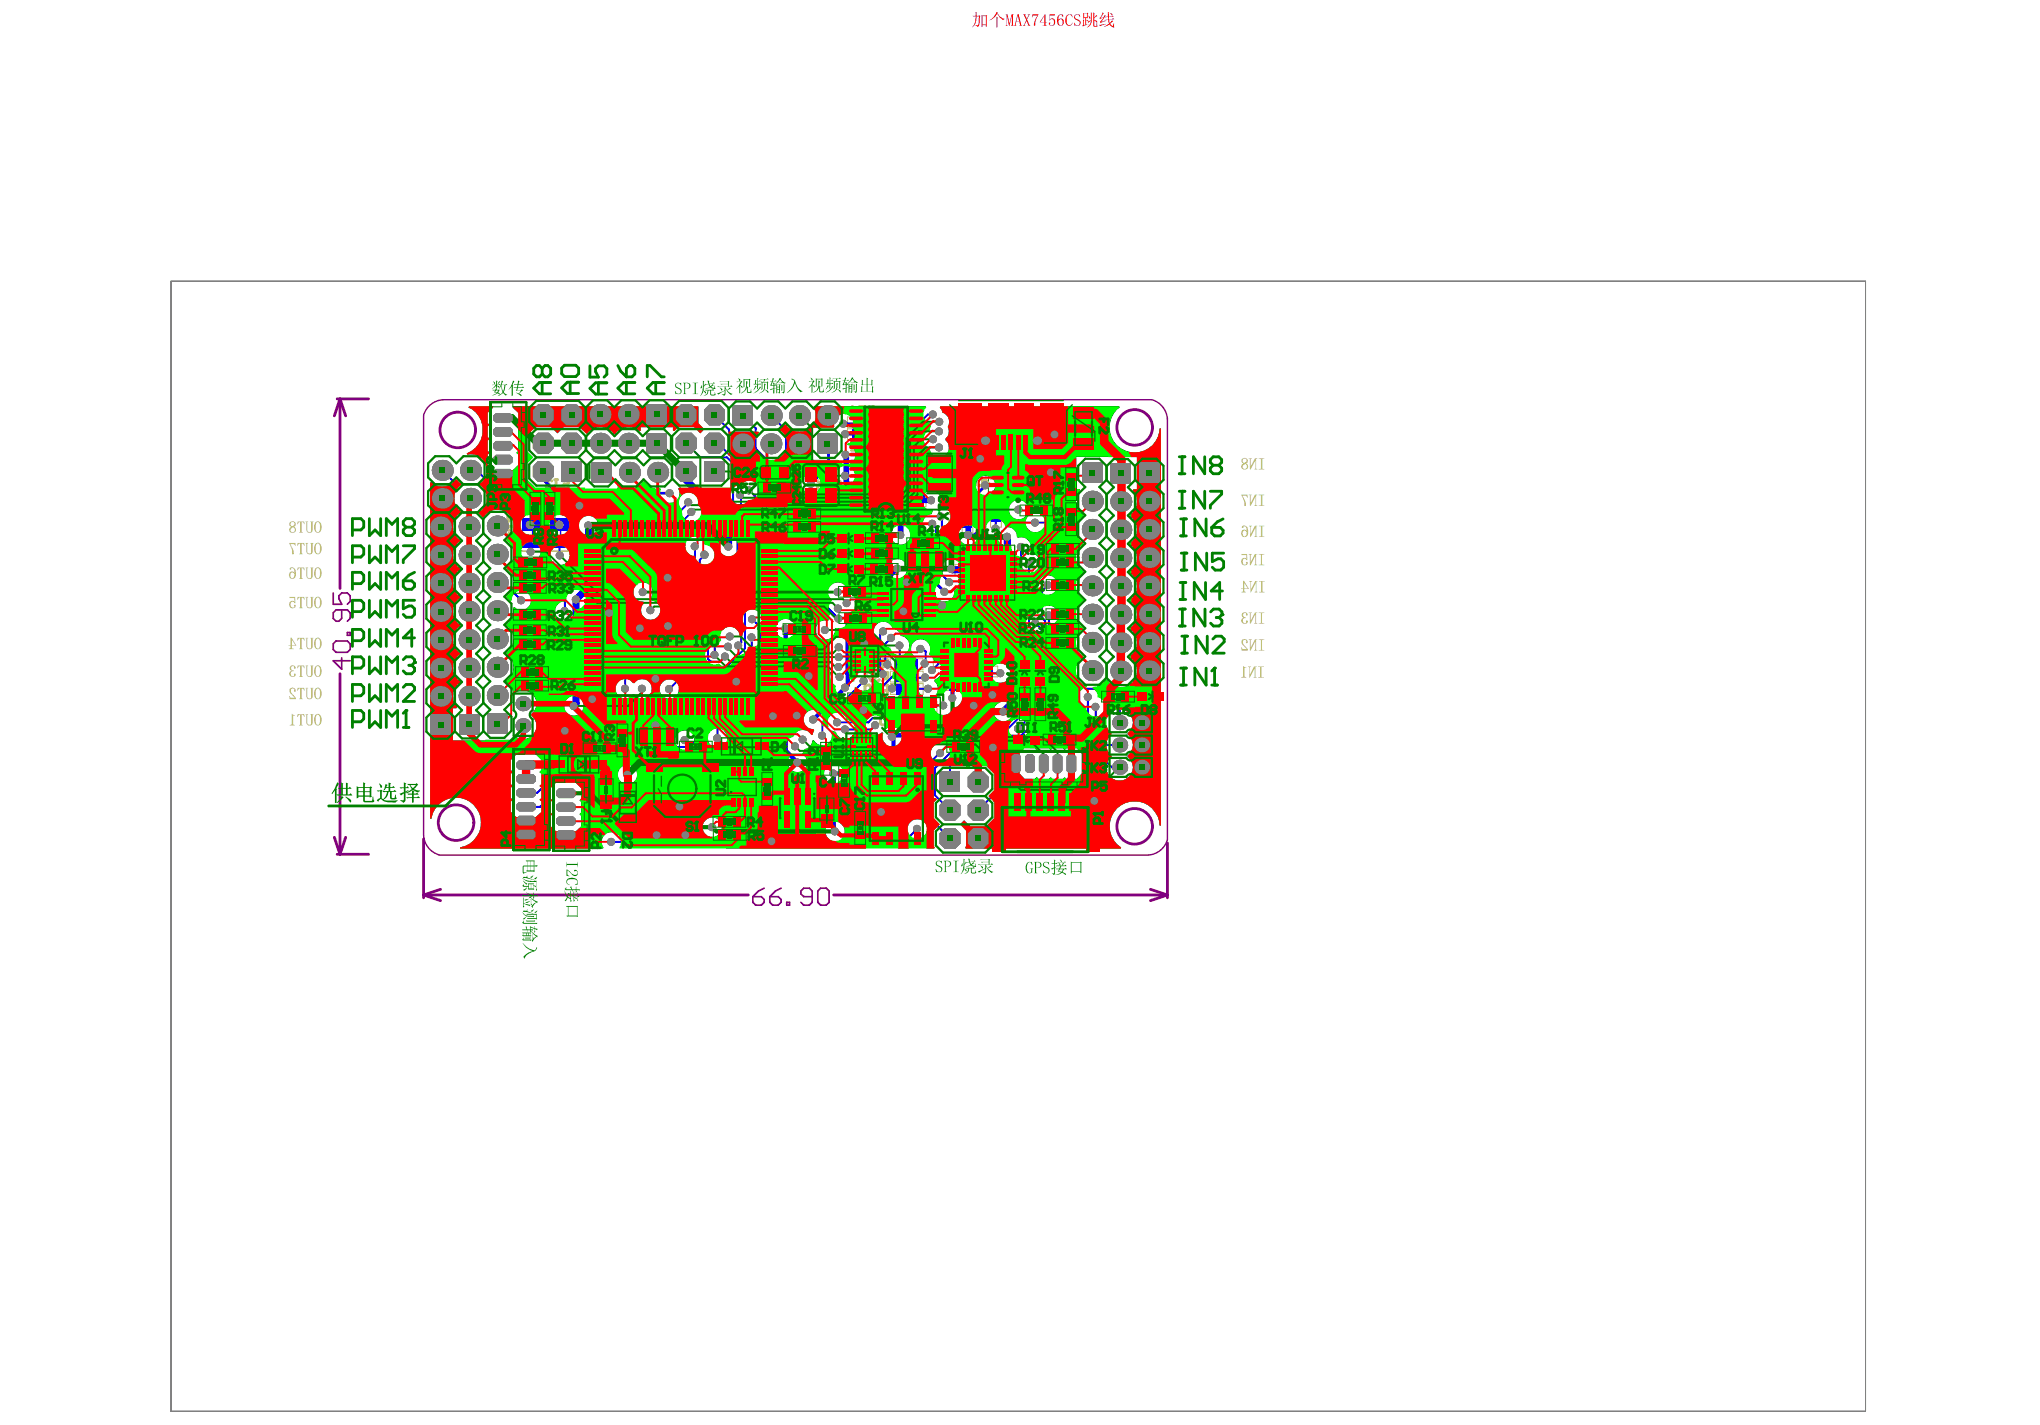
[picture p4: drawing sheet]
<svg xmlns="http://www.w3.org/2000/svg" width="288mm" height="201mm" viewBox="0 0 288 201" stroke-linecap="round" stroke-linejoin="round" font-family="sans-serif">
<path d="M24.1 39.7h239.1v159.5h-239.1z" fill="none" stroke="#808080" stroke-width=".14"/>
<path d="M141.4 68.4h1.6M142.2 67.6v1.6" fill="none" stroke="#008000" stroke-width=".16"/>
<path d="M139.5 66.3h5.5v4.3h-5.5z" fill="none" stroke="#008000" stroke-width=".14"/>
<path d="M141.1 66.7h2.2v3.5h-2.2z" fill="none" stroke="#800080" stroke-width=".16"/>
<path d="M136.2 57.9v1.1M149 57.9v1.1" fill="none" stroke="#800080" stroke-width="1.3"/>
<g fill="none" stroke="#800080" stroke-width=".4">
<path d="M47.6 56.3h4.4M48 56.3v26.7M48 56.3l.8 2.4M48 56.3l-.8 2.4M48 95.1v25.4M47.2 118.2l.8 2.3M48.8 118.2l-.8 2.3M59.8 118.4v8.3M164.7 119v7.7M47.6 120.5h4.4M59.8 126.3l2.4 .8M59.8 126.3h45.8"/>
<path d="M62.2 125.5l-2.4 .8M117.6 126.3h47.1M162.3 125.5l2.4 .8M164.7 126.3l-2.4 .8"/>
<circle cx="64.6" cy="60.7" r="2.51"/>
<circle cx="160.1" cy="60.3" r="2.51"/>
<circle cx="64.4" cy="116.1" r="2.51"/>
<circle cx="160.1" cy="116.6" r="2.51"/>
</g>
<path d="M59.8 58.6a3 3 0 0 1 2.7-2.2h100a3 3 0 0 1 2.2 2.7M59.8 58.6v59.3M164.7 59v59.5M59.8 117.9a3 3 0 0 0 2.2 2.7M164.7 118.5a3 3 0 0 1-2.7 2.2M62 120.7h100" fill="none" stroke="#800080" stroke-width=".2"/>
<path d="M47 83.7v1.6h1.2l-.4-.8v-.4l.4-.4h.8l.4 .4v.8l-.4 .4M47.4 90.5h1.6l.4 .3v.8l-.4 .4h-1.6l-.4-.4v-.8zM48.2 92.8v1.6l-1.2-1.2h2.4M48.2 86.1v1.2l-.4 .4h-.4l-.4-.4v-.8l.4-.4h1.6l.4 .4v.8l-.4 .4M49 89.3h.4v.4h-.4zM106.2 126.5h1.2l.4 .4v.4l-.4 .4h-.8l-.4-.4zM107.8 125.3l-.8 .4-.8 .8M108.6 126.5h1.2l.4 .4v.4l-.4 .4h-.8l-.4-.4zM110.2 125.3l-.8 .4-.8 .8M111 127.3h.4v.4h-.4zM114.6 126.5h-1.2l-.4-.4v-.4l.4-.4h.8l.4 .4v1.6l-.4 .4h-.8l-.4-.4M115.8 125.3h.8l.4 .4v1.6l-.4 .4h-.8l-.4-.4v-1.6z" fill="none" stroke="#800080" stroke-width=".24"/>
<g fill="none" stroke="#c0c073" stroke-width=".24">
<path d="M121.5 59.2h.8M121.5 60h.8M128 59.7h.8M73.4 70.6v6.8M73.8 77.8h2.4M73.8 70.2h2.4M76.6 70.6v6.8M77.3 70.6v6.8M77.7 77.8h2.4M77.7 70.2h2.4M80.5 70.6v6.8M115.5 67.2h.8"/>
<path d="M115.5 66.5h.8M121.5 61.6h.8M121.5 60.9h.8M128 60.4h.8M129.5 68.8v.8M130.3 68.8v.8M136.2 72.5v.8M136.9 72.5v.8M140.2 71.7v.8M140.9 71.7v.8M127.5 93.4h.8M127.5 94.1h.8"/>
<path d="M127.6 95.1h.8M127.6 96.9h.8M127.6 97.6h.8M127.6 95.8h.8M129.5 99.3h.8M132.1 91.4v.8M132.8 91.4v.8M135.1 97h.8M135.1 96.3h.8M136.7 80.8h.8M136.7 80h.8M138.1 94.4h.8"/>
<path d="M138.1 95.1h.8M129.5 102.1h.8M129.5 100.1h.8M129.5 101.3h.8"/>
</g>
<g fill="none" stroke="#c0c073" stroke-width=".14">
<path d="M119.6 58.8h4.6v1.6h-4.6zM126 59.3h4.7v1.5h-4.7zM113.6 66.1h4.6v1.5h-4.6zM119.6 60.5h4.6v1.5h-4.6zM129.2 66.9h1.5v4.6h-1.5zM134.8 79.6h4.6v1.6h-4.6zM135.8 70.6h1.5v4.6h-1.5zM139.8 69.8h1.5v4.6h-1.5zM125.6 93h4.6v1.5h-4.6zM125.6 94.7h4.7v1.5h-4.7zM125.6 96.5h4.7v1.5h-4.7zM127.6 98.9h4.6v1.6h-4.6z"/>
<path d="M131.7 89.5h1.5v4.6h-1.5zM133.2 95.9h4.6v1.5h-4.6zM136.2 94h4.6v1.5h-4.6zM127.6 100.9h4.6v1.6h-4.6z"/>
</g>
<path d="M128.5 103.2h2.4v1.1h-2.4z" fill="none" stroke="#c0c073" stroke-width=".16"/>
<path d="M129.9 69.2h.1M136.5 72.9h.1M140.5 72.1h.1M132.4 91.8h.1M135.5 96.6v.1M137.1 80.4h.1M138.5 94.7v.1" fill="none" stroke="#c0c073" stroke-width=".64"/>
<path d="M88.1 78.3h1.8v4.2h-1.8z" fill="none" stroke="#c0c073" stroke-width=".2"/>
<g fill="#c0c073">
<path d="M121.6 60.7h.6v1.1h-.6z" fill-rule="evenodd"/>
<path d="M122.3 60.8h.5v.9h-.5z" fill-rule="evenodd"/>
<path d="M121.6 59h.6v1.2h-.6z" fill-rule="evenodd"/>
<path d="M122.3 59.1h.5v1h-.5z" fill-rule="evenodd"/>
<path d="M127.1 96.7h.5v1h-.5z" fill-rule="evenodd"/>
<path d="M127 93.2h.5v1h-.5z" fill-rule="evenodd"/>
<path d="M128.5 103.2h.6v1.1h-.6z" fill-rule="evenodd"/>
<path d="M130.3 103.2h.6v1.1h-.6z" fill-rule="evenodd"/>
<path d="M129.6 99.1h.6v1.2h-.6z" fill-rule="evenodd"/>
<path d="M130.3 99.2h.5v1h-.5z" fill-rule="evenodd"/>
<path d="M129 99.2h.5v1h-.5z" fill-rule="evenodd"/>
<path d="M128.4 96.7h.4v1h-.4z" fill-rule="evenodd"/>
<path d="M128.3 93.2h.5v1h-.5z" fill-rule="evenodd"/>
<path d="M129.4 68.3h1v.5h-1z" fill-rule="evenodd"/>
<path d="M132 90.9h.9v.5h-.9z" fill-rule="evenodd"/>
<path d="M134.7 96.2h.4v.9h-.4z" fill-rule="evenodd"/>
<path d="M135.9 96.2h.5v.9h-.5z" fill-rule="evenodd"/>
<path d="M136.2 79.9h.5v1h-.5z" fill-rule="evenodd"/>
<path d="M136 73.3h1v.4h-1z" fill-rule="evenodd"/>
<path d="M136 72h1v.5h-1z" fill-rule="evenodd"/>
<path d="M138.9 94.3h.5v.9h-.5z" fill-rule="evenodd"/>
<path d="M137.6 94.3h.5v.9h-.5z" fill-rule="evenodd"/>
<path d="M137.5 79.9h.5v1h-.5z" fill-rule="evenodd"/>
<path d="M115.6 66.3h.6v1.1h-.6z" fill-rule="evenodd"/>
<path d="M116.3 66.4h.5v.9h-.5z" fill-rule="evenodd"/>
<path d="M115 66.4h.5v.9h-.5z" fill-rule="evenodd"/>
<path d="M127.1 95h.5v1h-.5z" fill-rule="evenodd"/>
<path d="M129.6 101.1h.6v1.2h-.6z" fill-rule="evenodd"/>
<path d="M130.3 101.2h.5v1h-.5z" fill-rule="evenodd"/>
<path d="M129 101.2h.5v1h-.5z" fill-rule="evenodd"/>
<path d="M128.4 95h.4v1h-.4z" fill-rule="evenodd"/>
<path d="M129.4 69.6h1v.5h-1z" fill-rule="evenodd"/>
<path d="M128.8 59.6h.4v.9h-.4z" fill-rule="evenodd"/>
<path d="M128 59.5h.7v1.1h-.7z" fill-rule="evenodd"/>
<path d="M132 92.2h.9v.4h-.9z" fill-rule="evenodd"/>
<path d="M121 60.8h.5v.9h-.5z" fill-rule="evenodd"/>
<path d="M121 59.1h.5v1h-.5z" fill-rule="evenodd"/>
<path d="M127.6 96.7h.7v1.1h-.7z" fill-rule="evenodd"/>
<path d="M127.6 93.2h.6v1.1h-.6z" fill-rule="evenodd"/>
<path d="M140.1 71.2h.9v.5h-.9z" fill-rule="evenodd"/>
<path d="M140.1 72.5h.9v.5h-.9z" fill-rule="evenodd"/>
<path d="M127.6 94.9h.7v1.1h-.7z" fill-rule="evenodd"/>
<path d="M127.5 59.6h.5v.9h-.5z" fill-rule="evenodd"/>
</g>
<path d="M71.6 72.9v.8l.8-.8h.2l.2 .2v.4l-.2 .2M72.6 75.3l.2 .2v.4l-.2 .2h-.2l-.2-.2v-.4l-.2-.2h-.2l-.2 .2v.4l.2 .2M72.8 74.1v.4M72.8 74.3h-1l-.2 .2v.2l.2 .2M129.5 65.8l-.2 .2v.4l.2 .2h.8l.2-.2v-.4l-.2-.2M129.9 64.8l.2-.2h.2l.2 .2v.4l-.2 .2h-.2l-.2-.2M129.9 64.8l-.2-.2h-.2l-.2 .2v.4l.2 .2h.2l.2-.2M129.9 64.8v.4" fill="none" stroke="#c0c073" stroke-width=".4"/>
<g fill="#c0c073">
<path d="M43.1 90h.4l-.1 .1v1.1a.29 .29 0 0 0 .2 .3 .29 .29 0 0 0 .3-.2v-1.2l-.1-.1h.4l-.1 .1v1.1a.44 .44 0 0 1-.4 .4 .44 .44 0 0 1-.5-.4v-1.1z"/>
<path d="M42 90h.9l.1 .4h-.1l-.1-.3h-.2v1.4l.1 .1h-.5l.2-.1v-1.4l-.3 .1-.1 .2h-.1z"/>
<path d="M43.1 80.1h.4l-.1 .1v1.1a.29 .29 0 0 0 .2 .3 .29 .29 0 0 0 .3-.2v-1.2l-.1-.1h.4l-.1 .1v1.1a.44 .44 0 0 1-.4 .4 .44 .44 0 0 1-.5-.4v-1.1z"/>
<path d="M42 80.1h.9l.1 .3-.1 .1-.1-.3h-.2v1.4l.1 .1h-.5l.2-.1v-1.4h-.3l-.1 .3-.1-.1z"/>
<path d="M43.1 76.6h.4l-.1 .1v1.1a.29 .29 0 0 0 .2 .3 .29 .29 0 0 0 .3-.2v-1.2l-.1-.1h.4l-.1 .1v1.1a.44 .44 0 0 1-.4 .4 .44 .44 0 0 1-.5-.4v-1.1z"/>
<path d="M42 76.6h.9l.1 .4h-.1l-.1-.3h-.2v1.4l.1 .1h-.5l.2-.1v-1.4l-.3 .1-.1 .2h-.1z"/>
<path d="M40.8 76.6h.9v.4l-.1 .1-.2-.3h-.4l.4 .9a.33 .33 0 0 1-.1 .6l-.1-.1-.1-.9z"/>
<path d="M43.1 73.6h.4l-.1 .1v1.1a.29 .29 0 0 0 .2 .3 .29 .29 0 0 0 .3-.2v-1.2l-.1-.1h.4l-.1 .1v1.1a.44 .44 0 0 1-.4 .4 .44 .44 0 0 1-.5-.4v-1.1z"/>
<path d="M42 73.6h.9l.1 .3-.1 .1-.1-.3h-.2v1.4l.1 .1h-.5l.2-.1v-1.4h-.3l-.1 .3-.1-.1z"/>
<path d="M44.8 90.1a.58 .58 0 0 1 .3 .8v.3a.28 .28 0 0 1-.3 .3 .28 .28 0 0 1-.2-.4v-.6zM44.6 90.1l-.2 .4-.1 .5a.7 .7 0 0 0 .6 .6 .92 .92 0 0 0 .4-1.3l-.1-.1a.41 .41 0 0 0-.6-.1z"/>
<path d="M41 90v1h-.3v.1h.3v.3l-.2 .2h.6v-.1h-.2v-.4h.6v-.1l-.7-1zM41.2 90.3l.5 .7h-.5z"/>
<path d="M44.8 80.2a.58 .58 0 0 1 .3 .8v.3a.28 .28 0 0 1-.3 .3 .28 .28 0 0 1-.2-.4v-.7zM44.6 80.2l-.2 .3-.1 .5a.7 .7 0 0 0 .6 .7 .92 .92 0 0 0 .4-1.4h-.1a.41 .41 0 0 0-.6-.1z"/>
<path d="M41.1 80.8a.31 .31 0 0 1 .3 0 .31 .31 0 0 1 .1 .4 .3 .3 0 0 1-.3 .4 .3 .3 0 0 1-.2-.4zM40.9 80.1a.14 .14 0 0 0-.1 .2 .14 .14 0 0 0 .2 .1 .14 .14 0 0 0 .1-.2 .37 .37 0 0 1 .4 .1 .37 .37 0 0 1 0 .4l.1 .2a.43 .43 0 0 0-.6-.2 .43 .43 0 0 0-.2 .6 .49 .49 0 0 0 .6 .4 .49 .49 0 0 0 .4-.6v-.3a.62 .62 0 0 0-.9-.7z"/>
<path d="M44.8 76.7a.58 .58 0 0 1 .3 .8v.3a.28 .28 0 0 1-.3 .3 .28 .28 0 0 1-.2-.4v-.6zM44.6 76.7l-.2 .4-.1 .5a.7 .7 0 0 0 .6 .7v-.1a.92 .92 0 0 0 .4-1.3l-.1-.1a.41 .41 0 0 0-.6-.1z"/>
<path d="M44.8 73.7a.58 .58 0 0 1 .3 .8v.3a.28 .28 0 0 1-.3 .3 .28 .28 0 0 1-.2-.4v-.7zM44.5 73.7l-.2 .5v.3a.7 .7 0 0 0 .6 .7 .92 .92 0 0 0 .4-1.4h-.1a.41 .41 0 0 0-.7-.1z"/>
<path d="M41.2 74.5a.3 .3 0 0 1 .4 .1 .3 .3 0 0 1-.1 .4 .31 .31 0 0 1-.5 0 .31 .31 0 0 1 .2-.5zM40.9 73.7a.41 .41 0 0 0 .2 .6 .46 .46 0 0 0-.2 .7 .46 .46 0 0 0 .7 .1 .46 .46 0 0 0 .1-.6l-.2-.2a.42 .42 0 0 0 .1-.6 .42 .42 0 0 0-.6 0zM41.1 73.7a.3 .3 0 0 1 .4 .1 .3 .3 0 0 1-.1 .4 .3 .3 0 0 1-.4-.1z"/>
</g>
<path d="M77.9 67.9l-.2-.2h-.4l-.2 .2v.2M78.3 67.7h.4M78.5 67.7v1l.2 .2h.2l.2-.2M79.5 67.9l.2-.2h.4l.2 .2v.2l-.2 .2h-.4l-.2 .2v.2l.2 .2h.4l.2-.2" fill="none" stroke="#c0c073" stroke-width=".4"/>
<circle cx="77.1" cy="68.1" r=".2" fill="#c0c073"/>
<path d="M77.1 68.1l.2 .2M77.3 68.3h.2M77.3 68.3l-.2 .2v.2l.2 .2h.4l.2-.2M124.1 96.9l-.2-.2h-.4l-.2 .2v.2M124.8 97.5l-.4 .4M125.2 97.5h-.6l-.2-.2v-.4l.2-.2h.6v1.2" fill="none" stroke="#c0c073" stroke-width=".4"/>
<circle cx="123.3" cy="97.1" r=".2" fill="#c0c073"/>
<path d="M122.3 96.7h.4l.2 .2v.8l-.2 .2h-.4l-.2-.2v-.8zM123.3 97.1l.2 .2M123.5 97.3h.2M123.5 97.3l-.2 .2v.2l.2 .2h.4l.2-.2M124.1 93.3l-.2-.2h-.4l-.2 .2v.2M124.8 93.9l-.4 .4M125.2 93.9h-.6l-.2-.2v-.4l.2-.2h.6v1.2" fill="none" stroke="#c0c073" stroke-width=".4"/>
<circle cx="123.3" cy="93.5" r=".2" fill="#c0c073"/>
<path d="M115.4 67.9l.4 .2 .4 .4M115.6 68.5h.6v.4l-.2 .2h-.4l-.2-.2v-.2zM116.6 67.9h.8v.6l-.4-.2h-.2l-.2 .2v.4l.2 .2h.4l.2-.2M118.2 68.7l-.4 .4M118.6 68.7h-.6l-.2-.2v-.4l.2-.2h.6v1.2M122.1 93.7h.8l-.6-.6v1.2M123.3 93.5l.2 .2M123.5 93.7h.2M123.5 93.7l-.2 .2v.2l.2 .2h.4l.2-.2M132.7 104.5h.4M132.9 103.3v1.2M133.5 103.5l.2-.2h.4l.2 .2v.8l-.2 .2h-.4l-.2-.2" fill="none" stroke="#c0c073" stroke-width=".4"/>
<circle cx="132.9" cy="103.3" r=".2" fill="#c0c073"/>
<path d="M126.8 57.8h.8v.6l-.6-.2-.2 .2v.4l.2 .2h.4l.2-.2M128 57.8h.8v.6l-.4-.2h-.2l-.2 .2v.4l.2 .2h.4l.2-.2M129.6 58.6l-.4 .4M130 58.6h-.6l-.2-.2v-.4l.2-.2h.6v1.2M132.9 103.3l.2 .2" fill="none" stroke="#c0c073" stroke-width=".4"/>
<g fill="#c0c073">
<path d="M43.1 100.8h.4l-.1 .1v1.1a.29 .29 0 0 0 .2 .2 .29 .29 0 0 0 .3-.1v-1.2l-.1-.1h.4l-.1 .1v1.1a.44 .44 0 0 1-.4 .4 .44 .44 0 0 1-.5-.4v-1.1z"/>
<path d="M42 100.8h.9l.1 .3-.1 .1-.1-.3h-.2v1.4l.1 .1h-.5l.2-.1v-1.4h-.3l-.1 .3-.1-.1z"/>
<path d="M41.2 100.7l.4 .2v.1h-.2v1.2l.2 .2h-.7l.3-.2z"/>
<path d="M43.1 93.9h.4l-.1 .1v1.1a.29 .29 0 0 0 .2 .3 .29 .29 0 0 0 .3-.2v-1.2l-.1-.1h.4l-.1 .1v1.1a.44 .44 0 0 1-.4 .4 .44 .44 0 0 1-.5-.4v-1.1z"/>
<path d="M42 93.9h.9l.1 .4h-.1l-.1-.3h-.2v1.4l.1 .1h-.5l.2-.1v-1.4h-.2l-.2 .3h-.1z"/>
<path d="M41 94a.41 .41 0 0 1 .5-.1 .41 .41 0 0 1 .2 .5l-.2-.1a.21 .21 0 0 0-.2-.3 .21 .21 0 0 0-.2 .3v.2l.3 .1v.1a.34 .34 0 0 0-.4 .4 .34 .34 0 0 0 .5 .3 .17 .17 0 0 1 0-.3 .17 .17 0 0 1 .2 0 .17 .17 0 0 1 0 .3h-.1a.48 .48 0 0 1-.7-.1 .48 .48 0 0 1 .3-.7 .38 .38 0 0 1-.2-.6z"/>
<path d="M44.8 100.9a.58 .58 0 0 1 .3 .8v.3a.28 .28 0 0 1-.3 .3 .28 .28 0 0 1-.2-.4v-.7zM44.6 100.9l-.2 .3-.1 .5a.7 .7 0 0 0 .6 .7 .92 .92 0 0 0 .4-1.4h-.1a.41 .41 0 0 0-.6-.1z"/>
<path d="M44.8 94a.58 .58 0 0 1 .3 .8v.3a.28 .28 0 0 1-.3 .3 .28 .28 0 0 1-.2-.4v-.6zM44.6 94l-.2 .4-.1 .5a.7 .7 0 0 0 .6 .7v-.1a.92 .92 0 0 0 .4-1.3l-.1-.1a.41 .41 0 0 0-.6-.1z"/>
</g>
<path d="M124.1 95.1l-.2-.2h-.4l-.2 .2v.2M124.9 95.7l-.4 .4M125.3 95.7h-.6l-.2-.2v-.4l.2-.2h.6v1.2" fill="none" stroke="#c0c073" stroke-width=".4"/>
<circle cx="123.3" cy="95.3" r=".2" fill="#c0c073"/>
<path d="M120.9 62.5l-.2-.2h-.4l-.2 .2v.2l.8 .8h-.8M121.3 62.3h.8v.6l-.4-.2h-.2l-.2 .2v.4l.2 .2h.4l.2-.2M122.9 63.1l-.4 .4M123.3 63.1h-.6l-.2-.2v-.4l.2-.2h.6v1.2M122.9 94.9h-.8v.2l.8 .8v.2M123.3 95.3l.2 .2M123.5 95.5h.2M123.5 95.5l-.2 .2v.2l.2 .2h.4l.2-.2M133.7 91.9h1.2M133.9 91.3l-.2-.2v-.4l.2-.2h.8l.2 .2v.4l-.2 .2M134.9 91.7v.4" fill="none" stroke="#c0c073" stroke-width=".4"/>
<circle cx="133.7" cy="91.9" r=".2" fill="#c0c073"/>
<path d="M133.9 91.7l-.2 .2M134.3 92.9l-.2-.2h-.2l-.2 .2v.4l.2 .2h.2l.2-.2M134.3 92.9l.2-.2h.2l.2 .2v.4l-.2 .2h-.2l-.2-.2M134.3 92.9v.4" fill="none" stroke="#c0c073" stroke-width=".4"/>
<g fill="#c0c073">
<path d="M43.1 97.1h.4h-.1v1.2a.29 .29 0 0 0 .2 .2 .29 .29 0 0 0 .3-.2v-1.1l-.1-.1h.4h-.1v1.2a.44 .44 0 0 1-.4 .4 .44 .44 0 0 1-.5-.4v-1.2z"/>
<path d="M42 97.1h.9l.1 .3-.1 .1-.1-.3h-.2v1.3l.1 .2h-.5l.2-.2v-1.4l-.3 .1-.1 .3-.1-.1z"/>
<path d="M40.9 97.1h.1a.42 .42 0 0 1 .5 0 .42 .42 0 0 1 .1 .5h-.1a.28 .28 0 0 0 0-.4 .28 .28 0 0 0-.4 0 .28 .28 0 0 0-.1 .4l.7 .8 .1 .3h-.9l-.1-.5h.1l.1 .3h.6l-.5-.6a.55 .55 0 0 1-.2-.8z"/>
<path d="M43.1 84.2h.4l-.1 .1v1.1a.29 .29 0 0 0 .2 .3 .29 .29 0 0 0 .3-.2v-1.1l-.1-.2h.4l-.1 .1v1.1a.44 .44 0 0 1-.4 .4 .44 .44 0 0 1-.5-.4v-1.1z"/>
<path d="M42 84.2h.9l.1 .4h-.1l-.1-.2h-.2v1.3l.1 .1h-.5l.2-.1v-1.4l-.3 .1-.1 .2h-.1z"/>
<path d="M40.8 84.2h.8l.1 .9h-.1a.32 .32 0 0 0-.5-.1 .32 .32 0 0 0-.1 .4 .27 .27 0 0 0 .2 .3 .27 .27 0 0 0 .3-.2 .14 .14 0 0 1 .1-.1 .14 .14 0 0 1 .2 0 .14 .14 0 0 1-.1 .2l-.1 .2h-.4a.55 .55 0 0 1-.3-.9 .4 .4 0 0 1 .7 0l-.1-.5h-.6z"/>
<path d="M44.8 97.1a.58 .58 0 0 1 .3 .9v.3a.28 .28 0 0 1-.3 .2 .28 .28 0 0 1-.2-.3v-.7zM44.6 97.1l-.2 .4-.1 .5a.7 .7 0 0 0 .6 .7 .92 .92 0 0 0 .4-1.4h-.1a.41 .41 0 0 0-.6-.2z"/>
<path d="M44.8 84.3a.58 .58 0 0 1 .3 .8v.3a.28 .28 0 0 1-.3 .3 .28 .28 0 0 1-.2-.4v-.6zM44.5 84.4l-.2 .4v.4a.7 .7 0 0 0 .6 .7v-.1a.92 .92 0 0 0 .4-1.3l-.1-.1a.41 .41 0 0 0-.7 0z"/>
</g>
<path d="M120.1 58h.8l-.6-.6v1.2M121.3 57.4h.8v.6l-.4-.2h-.2l-.2 .2v.4l.2 .2h.4l.2-.2M122.9 58.2l-.4 .4M123.3 58.2h-.6l-.2-.2v-.4l.2-.2h.6v1.2M134 72.5h1.2M134.2 71.9l-.2-.2v-.4l.2-.2h.8l.2 .2v.4l-.2 .2M135.2 72.3v.4" fill="none" stroke="#c0c073" stroke-width=".4"/>
<circle cx="134" cy="72.5" r=".2" fill="#c0c073"/>
<path d="M134.2 72.3l-.2 .2M134.2 73.3l-.2 .2v.4l.2 .2h.2l.8-.8v.8M125.8 99.1v1.2M126.8 99.9l-.4 .4M127.2 99.9h-.6l-.2-.2v-.4l.2-.2h.6v1.2M125.6 100.3h.4" fill="none" stroke="#c0c073" stroke-width=".4"/>
<circle cx="125.8" cy="99.1" r=".2" fill="#c0c073"/>
<path d="M124.8 99.1v1.2M125.8 99.1l.2 .2M124.6 100.3h.4" fill="none" stroke="#c0c073" stroke-width=".4"/>
<circle cx="124.8" cy="99.1" r=".2" fill="#c0c073"/>
<path d="M136.2 78.3h.4M136.4 77.1v1.2M137.8 77.3l-.2-.2h-.4l-.2 .2v.2l.8 .8h-.8M138.2 77.3l.2-.2h.4l.2 .2v.8l-.2 .2h-.4l-.2-.2M124.8 99.1l.2 .2M138.3 96.1l.4 .2 .4 .4M138.5 96.7h.6v.4l-.2 .2h-.4l-.2-.2v-.2zM139.5 96.3l.2-.2h.4l.2 .2v.8l-.2 .2h-.4l-.2-.2" fill="none" stroke="#c0c073" stroke-width=".4"/>
<circle cx="136.4" cy="77.1" r=".2" fill="#c0c073"/>
<path d="M136.4 77.1l.2 .2M138 67.3h.4l.2 .2v.8l-.2 .2h-.4l-.2-.2v-.8zM139.8 67.5l-.2-.2h-.4l-.2 .2v.2l.8 .8h-.8M140.2 67.5l.2-.2h.4l.2 .2v.8l-.2 .2h-.4l-.2-.2" fill="none" stroke="#c0c073" stroke-width=".4"/>
<g fill="#c0c073">
<path d="M177.6 90.2h.8v.1h-.3v1.4h.3v.1h-.8v-.1h.3v-1.4h-.3z"/>
<path d="M176.2 90.2h.5v.1h-.2v1.1l.6-1.2h.3v.1h-.2v1.4l.2 .1h-.4l.1-.1v-1.2l-.6 1.3h-.1v-1.5z"/>
<path d="M175.3 90.3a.43 .43 0 0 1 .5-.1 .43 .43 0 0 1 .2 .6l-.2-.1a.27 .27 0 0 0-.2-.4 .27 .27 0 0 0-.2 .4l.1 .3 .6 .6v.2h-.9l-.1-.4h.2v.2h.6l-.7-.8z"/>
<path d="M177.6 86.4h.8v.1h-.3v1.4h.3v.1h-.8v-.1h.3v-1.4h-.3z"/>
<path d="M176.2 86.4h.5v.1h-.2v1.1l.6-1.2h.3v.1h-.2v1.4l.2 .1h-.4l.1-.1v-1.2l-.6 1.3h-.1v-1.5z"/>
<path d="M175.4 86.4a.4 .4 0 0 1 .5 0 .4 .4 0 0 1 .1 .5 .17 .17 0 0 1-.2-.1 .17 .17 0 0 1 .1-.2 .29 .29 0 0 0-.5 .2 .29 .29 0 0 0 .4 .3v.1a.34 .34 0 0 0-.4 .4 .34 .34 0 0 0 .5 .3 .16 .16 0 0 1-.1-.2 .16 .16 0 0 1 .2-.1 .16 .16 0 0 1 .1 .2l-.2 .2h-.4a.45 .45 0 0 1-.3-.4 .45 .45 0 0 1 .3-.5 .39 .39 0 0 1-.3-.3 .39 .39 0 0 1 .2-.4z"/>
<path d="M177.6 74.2h.8v.1h-.3v1.4h.3v.1h-.8v-.1h.3v-1.4h-.3z"/>
<path d="M176.3 74.2h.4l-.2 .1v1l.6-1.1h.3l-.1 .1v1.4l.1 .1h-.4l.2-.1v-1.2l-.8 1.3v-1.5z"/>
<path d="M177.6 64.7h.8h-.3v1.4l.3 .1v.1h-.8v-.1l.3-.1v-1.3l-.3-.1z"/>
<path d="M176.2 64.7h.5h-.2v1.1l.6-1.1h.3l-.2 .1v1.3l.2 .2h-.4l.2-.2v-1.2l-.7 1.3-.1 .1v-1.6h-.2z"/>
<path d="M175.5 74.9a.31 .31 0 0 1 .3 0 .31 .31 0 0 1 .1 .4 .3 .3 0 0 1-.3 .4 .3 .3 0 0 1-.3-.4zM175.3 74.2a.13 .13 0 0 0-.1 .2 .13 .13 0 0 0 .1 .1 .14 .14 0 0 0 .2-.2 .33 .33 0 0 1 .4 .1 .33 .33 0 0 1 0 .4v.2a.43 .43 0 0 0-.5-.2 .43 .43 0 0 0-.2 .6 .5 .5 0 0 0 .6 .4 .5 .5 0 0 0 .3-.7v-.2a.62 .62 0 0 0-.8-.7z"/>
<path d="M175.5 65.6a.27 .27 0 0 1 .4 0 .27 .27 0 0 1 0 .3 .31 .31 0 0 1-.4 .2 .31 .31 0 0 1 0-.5zM175.3 64.7a.4 .4 0 0 0 .2 .7 .46 .46 0 0 0-.2 .8 .46 .46 0 0 0 .8-.2v-.4l-.3-.2a.43 .43 0 0 0 .2-.6 .43 .43 0 0 0-.7-.1zM175.5 64.8a.29 .29 0 0 1 .4 .1 .29 .29 0 0 1-.3 .4 .28 .28 0 0 1-.3-.2 .28 .28 0 0 1 .2-.3z"/>
</g>
<path d="M125.6 102.3h.4M125.8 101.1v1.2M126.8 101.9l-.4 .4M127.2 101.9h-.6l-.2-.2v-.4l.2-.2h.6v1.2" fill="none" stroke="#c0c073" stroke-width=".4"/>
<circle cx="125.8" cy="101.1" r=".2" fill="#c0c073"/>
<path d="M138.4 93.6h.4M138.6 92.4v1.2M139.2 92.6l.2-.2h.4l.2 .2v.8l-.2 .2h-.4l-.2-.2M124.4 101.1h.4l.2 .2v.8l-.2 .2h-.4l-.2-.2v-.8zM125.8 101.1l.2 .2" fill="none" stroke="#c0c073" stroke-width=".4"/>
<circle cx="138.6" cy="92.4" r=".2" fill="#c0c073"/>
<path d="M137 92.4l.4 .2 .4 .4M137.2 93h.6v.4l-.2 .2h-.4l-.2-.2v-.2zM138.6 92.4l.2 .2" fill="none" stroke="#c0c073" stroke-width=".4"/>
<g fill="#c0c073">
<path d="M177.5 94h.8v.1l-.3 .1v1.3l.3 .1h-.8l.3-.1v-1.4h-.3z"/>
<path d="M176.1 94h.4l-.1 .2v1l.6-1.2h.3v.1h-.1v1.4l.1 .1h-.4l.2-.1v-1.2l-.8 1.3v-1.4z"/>
<path d="M175.4 94l.5 .2-.3 .1v1.2l.3 .1h-.8l.3-.1z"/>
<path d="M177.6 78.2h.8v.1h-.3v1.3l.3 .1v.1h-.8v-.1l.3-.1v-1.3h-.3z"/>
<path d="M176.2 78.2h.5v.1h-.2v1l.6-1.1h.3v.1h-.2v1.3l.2 .2h-.4l.1-.2v-1.1l-.6 1.2-.1 .1v-1.5z"/>
<path d="M175.2 78.2h.8v.8h-.1a.27 .27 0 0 0-.4-.2 .27 .27 0 0 0-.1 .4 .3 .3 0 0 0 .1 .4 .3 .3 0 0 0 .4-.1 .14 .14 0 0 1 0-.2 .14 .14 0 0 1 .2 0 .14 .14 0 0 1 0 .2 .51 .51 0 0 1-.9 0 .51 .51 0 0 1 .4-.8h.2l.1 .2v-.6h-.7z"/>
<path d="M177.7 82h.7v.1h-.2v1.4h.2v.1h-.7v-.1h.3v-1.4h-.3z"/>
<path d="M176.3 82h.4l-.2 .1v1.1l.6-1.2h.3l-.1 .1v1.3l.1 .2h-.3l.1-.1v-1.2l-.7 1.3v-1.5z"/>
<path d="M177.6 69.8h.8v.1h-.3v1.4h.3v.1h-.8v-.1h.3v-1.4h-.3z"/>
<path d="M176.2 69.8h.5v.1h-.2v1.1l.6-1.2h.3l-.2 .1v1.4l.2 .1h-.4l.2-.2v-1.1l-.7 1.3h-.1v-1.5h-.2z"/>
<path d="M175.1 69.8h.9l.1 .4h-.1l-.2-.2h-.5l.5 1a.25 .25 0 0 1 .1 .3 .25 .25 0 0 1-.3 .1l-.1-.7z"/>
<path d="M175.4 82v1h-.3v.1h.3v.3l-.2 .2h.6l-.2-.2v-.3h.6v-.1l-.7-1zM175.6 82.3l.5 .7h-.5z"/>
</g>
<path d="M73.4 77.4v.2l.4 .2M73.8 70.2l-.4 .2v.2M76.2 70.2l.2 .1 .2 .3M76.6 77.4l-.1 .2-.3 .2M77.3 77.4l.1 .2 .3 .2M77.7 70.2l-.2 .1-.2 .3M80.1 70.2l.4 .2v.2M80.5 77.4v.2l-.4 .2" fill="none" stroke="#c0c073" stroke-width=".24"/>
<path d="M24.1 39.7h239.1v159.5h-239.1z" fill="none" stroke="#808080" stroke-width=".14"/>
<g fill="#00f">
<path d="M102.4 119.6l4.4-4.3 .2-.1 4.3 4.4-.1 .2h-8.7z"/>
<path d="M114.9 57.3h15.7l.1 .1-.1 .2-1.1 .9h-2.3l-.5-.4-.4-.1-6.8 .1v.2l-.1 .2a1.36 1.36 0 0 0-1.7 1.7l-.1 .2h-3l-.1-.2a2.22 2.22 0 0 0 .3-2.7z"/>
<path d="M137.2 105.3h2.9l.1 .1-.2 .6v2.6l-.2 .1-.6-.6h-2.3l-.4 .4-.2-.1v-.3h-1.3v-.7z"/>
<path d="M123.2 95.8h.2a1.3 1.3 0 0 0 1.2 .7v.1a1.35 1.35 0 0 0 1 1.9v.2h4v1.5h-2v.2h-4.5l-.3 .1-.7 .5h-3l-.3-.3v-.1l3.1-3.1a1.35 1.35 0 0 0 1.3-1.7z"/>
<path d="M103.8 60.9h1.9l.1 2.8 3.7 3.8v11.9v.3l.2 .3 7.3 7.3v.2l-.2 .1a1.36 1.36 0 0 0-1.7 1.1 1.36 1.36 0 0 0 1.3 1.5 1.36 1.36 0 0 0 1.4-1.5l.2-.1 .4 .1 .1 .1v1.1l-.1 .1a1.39 1.39 0 0 0-1.2 2 1.81 1.81 0 0 0 0 1.4 1.45 1.45 0 0 0 .1 1.6 1.37 1.37 0 0 0 .5 1.7l-.1 .4-3.2 3.1a1.37 1.37 0 0 0-1.1 1.5 1.37 1.37 0 0 0 1.4 1.2l.1 .2-.2 .6h-.2a1.37 1.37 0 0 0-2.4-.1h-.1v-14.1a1.37 1.37 0 0 0-1.1-2.2 1.37 1.37 0 0 0-1.2 2.2v16.4l.4 .8 1.1 1.1a1.37 1.37 0 0 0 2.1 .9 1.37 1.37 0 0 0-.1-2.3l.3-.7a1.43 1.43 0 0 0 1.1-1.2l.2-.1a1.35 1.35 0 0 0 1.9 .6 1.35 1.35 0 0 0 .5-1.8 .6 .6 0 0 1 .8 .1 1.35 1.35 0 0 0 2.2 .6h2.7l1-.3 .6-.3 .1 .1a1.28 1.28 0 0 0 .4 1.6v1.2l-1.9 1.9h-4.7a1.36 1.36 0 0 0-1.7 .1 1.36 1.36 0 0 0-.2 1.7v7.4l.1 .7-.1 .1h-4l-4.2-4.2v-25.4l-.3-.6-.5-.5a1.36 1.36 0 0 0-1.3-1.4l-.1-.1v-5.1l1.6-1.6 .3-.6v-11l-.3-.7-3.9-3.9z"/>
<path d="M66.2 57.3h3.4v.2l-.8 .7v1.5l.3 .3-.3 .2v1.5l.3 .2-.3 .3v1.4l.3 .3-.3 .2v1.5l.8 .7h2.8l.7-.7v-1.5l-.3-.2 .3-.3v-1.4l-.2-.3 .2-.2v-1.5l-.2-.2 .2-.3v-1.5l-.7-.7 .1-.2h26v2.4l.9 .9-.6 .5-.9-.8h-2.2l-.5 .5h-.2v-.5h-4.6v.5l-.1 .1a2.33 2.33 0 0 0-3.5 .4h-.2a2.31 2.31 0 0 0-3.7-.1h-.2l-.9-.9h-2.3l-.8 .8-.9-.8h-2.2l-1.2 1.1v2.3l.8 .8-.8 .9v2.3l1 .9-.1 .2h-4.2l-2.4-2.4a2.22 2.22 0 0 0-2.8-2.3v-.2a3.5 3.5 0 0 0 2.2-3.1 3.5 3.5 0 0 0-2-3.3z"/>
<path d="M111.9 60.9l.2-.1 .1 .1a2.21 2.21 0 0 0 2.1-.5h.2v4.5h1.4v.4h-2.4v2a1.36 1.36 0 0 0 .4 2.2 1.36 1.36 0 0 0 1.9-1.1h2.5l.3 .5 2.6 2.6 .4 .3h4.8v.2l-.4 .4-.1 .4v2.1l-.1 .2a1.36 1.36 0 0 0 1.4 1.7 1.36 1.36 0 0 0 1.1-1.9v-1.4l1.7-1.7h.8l.7 .2 .2 .1-.2 .5a1.35 1.35 0 0 0-1.3 1.1 1.35 1.35 0 0 0 .9 1.5v7.2l.1 .4 .7 .8a1.36 1.36 0 0 0 1.5 1.3 1.36 1.36 0 0 0 1.3-1.5 1.33 1.33 0 0 0 .6-1.4l.1-.1h2v-3l-3.4 .1-.1-.2v-5.1l.1-.2a1.36 1.36 0 0 0-1.3-2l-.2-.1 .1-.1a1.4 1.4 0 0 0-1.2-2.1v-.3h-3v.5h-5.9l-1.9-1.8v-2.5l.7-.1 .3-.2 2.1-2h.5v-2.8h1.7h.1v1.5h4.2l.2 .2a1.26 1.26 0 0 0 .8 1.5 1.36 1.36 0 0 0 2 1.2 1.36 1.36 0 0 0 .2-2.3l.1-.3a1.54 1.54 0 0 0 .3-1.6 1.35 1.35 0 0 0-.8-2l-.1-.4-.3-.3 .1-.2h25.2l.1 .2a3.5 3.5 0 0 0 .5 5.9 3.5 3.5 0 0 0 5.1-2.9h.2v56h-.2v-.6a3.5 3.5 0 0 0-5.5-2.2 3.5 3.5 0 0 0 .1 5.9v.2h-21.9l-.1-.2 .1-.2v-2.2l-.8-.9 .5-.5 .9 .8h2.3l1.1-1.2v-2l1.3-1.3 .2-.3 .1-.4v-5l.6-.6h1.6l.1 .2-.3 .4v2.7l.7 .8h1.4l.3-.3 .3 .3h1.4l.3-.2 .2 .2h1.5l.2-.2 .3 .2h1.4l.8-.8v-2.7l-.8-.8h-1.4l-.3 .2-.2-.2h-1.5l-.2 .2-.3-.2h-1.4l-.3 .3-.3-.3h-.6l-.1-.2 3.4-3.3 .3-.7v-13.6l.2-.3a1.36 1.36 0 0 0-1.2-2v-1.6h.2a1.36 1.36 0 0 0 1-1.6 1.36 1.36 0 0 0-1.4-1.1 1.36 1.36 0 0 0-1.3 1.4l-.2 .2-.2-.1v-2.2a1.35 1.35 0 0 0 .6-1.5 1.35 1.35 0 0 0-1.3-.9l-.1-.2 .1-.4a1.36 1.36 0 0 0-1.7-1.6l-.2-.2a1.36 1.36 0 0 0-1.4-1.3v-.1v-2.5h-3v-1.9a1.37 1.37 0 0 0 1.4-1.4 1.37 1.37 0 0 0-1.4-1.4 1.37 1.37 0 0 0-1.4 1.3l-.5 .6-.1 3.6h-2.1v2.6h.2l.1 .2a1.35 1.35 0 0 0 .7 1.3 1.35 1.35 0 0 0 1.6-.2 2.22 2.22 0 0 0 1.5-1.4h.2v.2a1.31 1.31 0 0 0 1.5 .6l.1 5.3 .3 .6 1 1v11l-.2 .1-.5-.2-.5-.1-.2-.1v-.3h-2.6l-.1 .8a.96 .96 0 0 0 .1 1.4v.9h2.5a1.42 1.42 0 0 0 1.3-.2l.2 .1v1.7l-1.3 1.3a1.35 1.35 0 0 0-.6 1.6 1.35 1.35 0 0 0 1.4 .9l.1 .2-.4 .4h-5.8l-.4 .1-.3 .2-2.3 2.3a1.39 1.39 0 0 0-1.3 1.3l-.6 .6-.2 .6v8.4l-.2 .1a1.38 1.38 0 0 0-1.4-.2 1.38 1.38 0 0 0-.8 1.3l-1.2 1.1h-7.8l-.1-.1 .1-.3a1.43 1.43 0 0 0-.3-1.4v-6h4.8l.4-.1 3-3 .2-.6v-1.2h2.5v-2.2h2.6v-2.4l.2-.1a1.35 1.35 0 0 0 2-.8 1.33 1.33 0 0 0 1.2-1.6l.1-.1v-3h-2.6v2.7l-.1 .3-.6 .1-.4-.1v-.2a1.38 1.38 0 0 0-.3-1.9l.1-.2a1.39 1.39 0 0 0 1-1.3l.4-.5h.7v-2.7h-2.6l-.3-.5a1.37 1.37 0 0 0-1.8-.6 1.37 1.37 0 0 0-.7 1.7l-.1 .2h-.5v-.2a1.38 1.38 0 0 0 .2-1.4 1.38 1.38 0 0 0-1.1-.9 1.36 1.36 0 0 0-1.2-1 1.36 1.36 0 0 0-1.6-.9 1.36 1.36 0 0 0-1 1.5v6.1h-.2a1.32 1.32 0 0 0-2.2-.2l-.2-.1v-7.4l6.3-6.1a1.36 1.36 0 0 0 .5-2.4 1.36 1.36 0 0 0-2.2 .8l-4.4 4.4h-.2a1.3 1.3 0 0 0-1.1-.6 1.36 1.36 0 0 0-.7-1.5 1.36 1.36 0 0 0-1.6 .3h-1.5l-3.9-3.9zM142.4 71.9a1.37 1.37 0 0 0 2.7 0 1.37 1.37 0 0 0-2.7 0zM151.9 64.5v4.5h.4l.1 .2a2.26 2.26 0 0 0 .5 3.4v.2a2.33 2.33 0 0 0-1.1 1.8l-.1 .1-1.7-1.6-.3-.2-2.7-.1a1.35 1.35 0 0 0-1.9 0 1.35 1.35 0 0 0 0 1.9 1.35 1.35 0 0 0 1.9 0h2l1.7 1.7v19.2l.2 .7 1.4 1.4a1.42 1.42 0 0 0 .2 1.6v5.6l.1 .3 .2 .4 3.4 3.3a1.88 1.88 0 0 0 2.9 .9 1.88 1.88 0 0 0 0-3v-.2a1.82 1.82 0 0 0 0-3v-.2a1.83 1.83 0 0 0-.1-3l-.1-.8-.2-.3-2.9-2.8-.1-.2 .3-.4h.2a2.28 2.28 0 0 0 3.6 .4 2.28 2.28 0 0 0-.4-3.5v-.2a2.26 2.26 0 0 0 0-3.8v-.2a2.26 2.26 0 0 0 0-3.8v-.2a2.26 2.26 0 0 0 0-3.8v-.2a2.26 2.26 0 0 0 0-3.7v-.3a2.26 2.26 0 0 0 0-3.7v-.3a2.21 2.21 0 0 0 .4-3.4l.2-.2h.4v-4.5z"/>
<path d="M60.7 68.1l.1-.1 .4 .4a2.6 2.6 0 0 0 2 .1l.5 .5 .5 .2 .1 .2a2.12 2.12 0 0 0 .7 2.8v.2l-.4 .3a2.37 2.37 0 0 0 .3 3.5v.2l-.3 .3a2.37 2.37 0 0 0 .3 3.5v.2l-.3 .2a2.37 2.37 0 0 0 .3 3.6v.2l-.3 .2a2.37 2.37 0 0 0 .3 3.6v.1l-.3 .3a2.37 2.37 0 0 0 .3 3.6v.1l-.3 .3a2.37 2.37 0 0 0 .3 3.6v.1l-.3 .3a2.37 2.37 0 0 0-.1 3.2l-.1 .1h-.5v4.6l8.5-.1v-.4l.2-.2a1.87 1.87 0 0 0 2.7-.2 1.87 1.87 0 0 0-.3-2.7v-.1l.1-.2a1.86 1.86 0 0 0 .1-2.6 1.86 1.86 0 0 0-2.6-.1l-.2-.1-.2-.8-.8-.8v-.1a2.34 2.34 0 0 0 0-3.9v-.1l.4-.3a2.37 2.37 0 0 0-.4-3.5v-.2l.4-.3a2.16 2.16 0 0 0 .6-2.1h.2l.3 .2a1.36 1.36 0 0 0 2-.8 1.36 1.36 0 0 0-1.3-1.7v-4.8h.2a1.37 1.37 0 0 0 1.4 .6 1.37 1.37 0 0 0 1.1-1.1h1.2l.2 .2a1.35 1.35 0 0 0 1 1.4 1.35 1.35 0 0 0 1.6-.9l.2 .1v1.7l-1.5 1.4-.2 .4-.1 2.9a1.35 1.35 0 0 0-.2 1.5 1.35 1.35 0 0 0 1.3 .8l.2 .1v11a1.38 1.38 0 0 0 .2 2 1.38 1.38 0 0 0 2-.5l.4-.6v-.3v-14.2l1.4-1.3 .3-.6 .1-8.7a1.37 1.37 0 0 0-1.8-1.6l-.2-.1-.1-.5-.2-.3-1.1-1.1v-.3h12.6a1.35 1.35 0 0 0 1.8 .1 1.35 1.35 0 0 0 .3-1.7l.1-.2h.2l.7 .6-.1 .2-.1 .1a1.32 1.32 0 0 0-.7 1.3l-6.4 6.3h-1.8v5l-.3 .3v.4v13.2a1.36 1.36 0 0 0 .1 2 1.36 1.36 0 0 0 1.9-.2h.2l.2 .1a1.35 1.35 0 0 0 1.9 0 1.35 1.35 0 0 0-.1-1.9 1.35 1.35 0 0 0-2 .2h-.2l-.1-.2v-12.5h.2a1.38 1.38 0 0 0 1.4 1.2l.1 .2a1.36 1.36 0 0 0 .3 2.2 1.36 1.36 0 0 0 2-.9 1.36 1.36 0 0 0-1.5-1.6v-.3a1.36 1.36 0 0 0 .3-1.6 1.36 1.36 0 0 0-1.5-.7l-.1-.1v-3l4.6-4.7 .2 .1v20.6l-.8 .8h-.3a1.36 1.36 0 0 0-1 1.6 1.36 1.36 0 0 0 1.5 1.1 1.36 1.36 0 0 0 1.2-1.4l1.1-1.1h.2v6.9l-.1 .1h-.4a1.36 1.36 0 0 0-1.3 1.3h-13l-.4 .1-.3 .2-5 5.1-.2-.1v-.5l-.3-.3 .3-.2v-1.5l-.8-.7h-2.8l-.7 .7v1.5l.3 .2-.3 .3v1.5l.3 .2-.3 .2v1.5l.3 .3-.3 .2v1.5l.7 .7h2.8l.6-.5 .4-.1 .3-.2 .6-.6 .2 .1v.6l.2 .3-.2 .2v1.5l.8 .7h2.8l.7-.7v-1.5l-.2-.2 .2-.3v-1.4l-.2-.3 .2-.2v-1.5l-.7-.7h-1.8v-.2l3.3-3.4h14.6l.7-.3 1.3-1.3 .2-.3 .1-.7h.2v.3a1.37 1.37 0 0 0 2.1 .8 1.37 1.37 0 0 0 .2-2.2v-7.4l2.7-2.8 .2 .1v21.1l-3.2 3.3-.2-.1a1.36 1.36 0 0 0-1.4-2 1.36 1.36 0 0 0-.8 2.3l-.1 .1h-12.2a1.36 1.36 0 0 0-1.8 0 1.36 1.36 0 0 0-.2 1.8l-.1 .2h-20.2v-.2h.1a3.5 3.5 0 0 0 1.8-6 3.5 3.5 0 0 0-5.9 1.9h-.2zM87.2 109.3a1.37 1.37 0 0 0 2.7 0 1.37 1.37 0 0 0-2.7 0z"/>
</g>
<g fill="none" stroke="#00f" stroke-width=".28">
<path d="M100.8 58.6l2.1 2v2.8l4.1 4.2v11l-1.9 1.8v11.1l-3.8 3.9v8.8M104.8 58.6l1.8 1.8v2.9l3.8 3.8v12.3l8 7.9M108.8 58.6l2.1 2.2v18.3l4.5 4.5h2.8M131.7 58.5h-.8l-1.5 1.5M62.4 66.4l2 1.9h3.7l3.3 3.3h3.6M66.4 66.4h.9l3.4 3.4h6.3l1.8 1.8h1.6l1.1 1.1v8.3l-1.8 1.7v3.5M73.8 71.6l-1.2 1.2v11l1 .9M74.9 77.8v.1M78.9 76.4v1.9l.1 .1M96.8 62.5l2 2h3.8l.8 .9v5.4l.6 .6v6.8l-4.1 4.2v10.6l.4 .4h1.3l.7-.8v-.2M97.2 70.9l-8.2 8.2v3.1l-.8 .8v14.2M97.6 72.2l-1.4 1.5v21.8l-1.8 1.7"/>
<path d="M98.1 77.1v27.5l-.9 .8h-14.9l-6.5 6.5h-1.3M99.5 78.3l-.8 .7v25.6l-1.3 1.4h-15l-5.3 5.3v1.7l-.9 .9h-2M100.8 62.5h.9l.3 .4v.3l2.5 2.6 .1 2.7v10.2l-3.7 3.7v10M105.7 69.2l.8 .8v8.3l-1.9 1.9v10.5l-.4 .4M105.9 66.5h.1M110.9 63.5h.1M114.8 66.9l-.4 .3v1.1M127.3 60l-1-1h-2.8l-.6 .6v2.5l-2 2h-1.6v2.9v.1M132.8 72.9l.1 .1v8.1l1.1 1.1M140.5 73.1v1.5M144.1 77.2v3l.6 .5v7.8l1.2 1.3v9.4l-4.1 4.1h-6.2l-4.2 4.1v8.3l2.7 2.6M145.4 79.4l-.2 .2v8.7l1.2 1.2v10.6l-2.7 2.7"/>
<path d="M146.1 73.7h3.3l2.2 2.3v19.6l1.6 1.6h2l2.8 2.8v2M106.1 89.9v24.7l-4.2 4.2h-15.6M106.2 87.4l1.1 1.1v25.8l4.8 4.8h15.2l2.1-2.1M121.9 95.7v.4l-5.9 5.9v1.8M124.6 89.1l-.4 .4v5.2l.4 .4M125.8 90l-.9 .8v3h.7M125.9 97.1h.9l.1 .1M126.9 95.5h-1l-1.7 1.7h-.4M127 91.1v2.5l-.1 .1M129 93.5v1.9l.2 .2h1.4M129.9 91.6h.4l.3 .3v1.9M131 97.2h-2"/>
<path d="M132.5 92.8v.8l-1 1M133.1 99.5h-2l-.2 .2v2M138.8 94.7l.3 .3h2.1M146.1 87.9l.9 .9v12.1l-2.9 2.9h-7.6l-4.6 4.6v3.8l2.2 2.1M147.9 82.6l-.9 .8v3.8l.5 .4v13.6l-3.2 3.1h-7.5l-2.7 2.7v3.3M148 86.8v14.6l-3.5 3.5h-2.4l-1.2 1.1v5.4l-2.9 2.9M153.5 98.3v6.6l3.4 3.4h1.1M154.6 99.7v3.8l1.6 1.6h1.8M91.9 116.7l.8 .9v.2M96.8 117.7v.1M123.5 102.3l-.6 .6h-3.6M128.9 101.7l-.4-.4h-5.4l-.6 .6h-4.3"/>
<path d="M140.1 105.5h.1"/>
</g>
<path d="M75.2 74.3v1.9M79.1 74.1v2.1l-.2 .2" fill="none" stroke="#00f" stroke-width=".2"/>
<path d="M83 74.1v8.7l-1.7 1.8v14.7l-.3 .3M96.8 66.5v1.3l6 5.9v3.4M142.1 75.7v5.2l1.4 1.3v16.3l-1.9 1.9M134.3 80.3l.1 .1h1.6" fill="none" stroke="#00f" stroke-width="1"/>
<path d="M120.9 59.6l-.2 .2h-1.7M76.7 66.5v1.2l1.9 1.9h15.9M116.8 62.6l.1 .2v4.1M119.3 61.3h1.6M131.6 73.9l.5 .6v7.9l1.2 1.1M139.1 68.5l-1 .9v5.5l-.6 .6h-.9M101.3 104.2h.1" fill="none" stroke="#00f" stroke-width=".4"/>
<path d="M110.9 88.7v17.2l1.6 1.7M126.6 80.2l-7 7.1v9.4l-4.8 4.8M134.5 96.7l-.1 .1v1.7M128.2 103.8h-2.1v2.8l-2.5 2.5h-6v8l.2 .2" fill="none" stroke="#00f" stroke-width=".6"/>
<path d="M119.3 64.1l.1 .1v3.9l2.5 2.5h8.9M129.5 70.6l-2.4 2.5v2.4M136.5 73.9l.1 .1v1.5" fill="none" stroke="#00f" stroke-width=".8"/>
<path d="M128 59.6h.7v.9h-.7z" fill-rule="evenodd" fill="#00f"/>
<g fill="#808080">
<circle cx="139" cy="68.5" r=".56"/>
<circle cx="114.7" cy="101.5" r=".56"/>
<circle cx="127" cy="75.5" r=".56"/>
<circle cx="126.9" cy="91.1" r=".56"/>
<circle cx="137.4" cy="99.6" r=".56"/>
<circle cx="154.4" cy="113" r=".56"/>
<circle cx="108.9" cy="118.7" r=".56"/>
<circle cx="124.3" cy="114.6" r=".56"/>
<circle cx="125" cy="60.9" r="1"/>
<circle cx="125" cy="64.6" r="1"/>
<circle cx="125" cy="68.4" r="1"/>
<circle cx="153.5" cy="98.3" r=".56"/>
<circle cx="154.6" cy="99.7" r=".56"/>
<circle cx="145.3" cy="79.4" r=".56"/>
<circle cx="143.7" cy="102.8" r=".56"/>
<circle cx="147.8" cy="82.6" r=".56"/>
<circle cx="144.1" cy="77.2" r=".56"/>
<circle cx="146.1" cy="87.9" r=".56"/>
<circle cx="146" cy="73.7" r=".56"/>
<circle cx="148" cy="86.8" r=".56"/>
<circle cx="117.6" cy="109.1" r=".56"/>
<circle cx="117.8" cy="117.3" r=".56"/>
<circle cx="132.7" cy="106.3" r=".56"/>
<circle cx="112.2" cy="105.3" r=".56"/>
<circle cx="113.3" cy="104.4" r=".56"/>
<circle cx="129.9" cy="91.6" r=".56"/>
<circle cx="130.5" cy="93.6" r=".56"/>
<circle cx="119.2" cy="102.9" r=".56"/>
<circle cx="123.5" cy="102.3" r=".56"/>
<circle cx="118.1" cy="101.9" r=".56"/>
<circle cx="133.1" cy="99.5" r=".56"/>
<circle cx="130.9" cy="97.2" r=".56"/>
<circle cx="130.5" cy="95.6" r=".56"/>
<circle cx="131.5" cy="94.6" r=".56"/>
<circle cx="134.4" cy="98.5" r=".56"/>
<circle cx="141.1" cy="95" r=".56"/>
<circle cx="125.8" cy="104" r=".56"/>
<circle cx="134.2" cy="80.3" r=".56"/>
<circle cx="136.6" cy="75.5" r=".56"/>
<circle cx="142.1" cy="75.7" r=".56"/>
<circle cx="140.5" cy="74.6" r=".56"/>
<circle cx="98" cy="77.1" r=".56"/>
<circle cx="99.4" cy="78.3" r=".56"/>
<circle cx="94.4" cy="97.2" r=".56"/>
<circle cx="88.2" cy="97.2" r=".56"/>
<circle cx="101.2" cy="104.2" r=".56"/>
<circle cx="106" cy="89.9" r=".56"/>
<circle cx="86.2" cy="118.8" r=".56"/>
<circle cx="126.6" cy="80.2" r=".56"/>
<circle cx="118.2" cy="83.6" r=".56"/>
<circle cx="118.3" cy="87.3" r=".56"/>
<circle cx="118.2" cy="85.9" r=".56"/>
<circle cx="119.5" cy="85.1" r=".56"/>
<circle cx="143.7" cy="71.9" r=".56"/>
<circle cx="133.9" cy="82.2" r=".56"/>
<circle cx="132.7" cy="72.9" r=".56"/>
<circle cx="133.3" cy="83.5" r=".56"/>
<circle cx="131.5" cy="73.9" r=".56"/>
<circle cx="73.5" cy="84.7" r=".56"/>
<circle cx="79.7" cy="86.2" r=".56"/>
<circle cx="79" cy="78.4" r=".56"/>
<circle cx="74.9" cy="77.9" r=".56"/>
<circle cx="90.7" cy="83.6" r=".56"/>
<circle cx="74.8" cy="74.1" r=".6"/>
<circle cx="78.9" cy="74.1" r=".6"/>
<circle cx="139.3" cy="81.2" r=".56"/>
<circle cx="132.9" cy="85.4" r=".56"/>
<circle cx="136.3" cy="93.8" r=".56"/>
<circle cx="124.6" cy="89.1" r=".56"/>
<circle cx="124.6" cy="95.1" r=".56"/>
<circle cx="125.7" cy="90" r=".56"/>
<circle cx="125.2" cy="93.8" r=".56"/>
<circle cx="96.6" cy="104.4" r=".56"/>
<circle cx="100.5" cy="116.7" r=".56"/>
<circle cx="116" cy="103.8" r=".56"/>
<circle cx="121.9" cy="96.1" r=".56"/>
<circle cx="112.5" cy="107.6" r=".56"/>
<circle cx="88.5" cy="109.3" r=".56"/>
<circle cx="129.4" cy="117" r=".56"/>
<circle cx="91.8" cy="86.1" r=".56"/>
<circle cx="106.1" cy="87.4" r=".56"/>
<circle cx="121.8" cy="100.2" r=".56"/>
<circle cx="141.5" cy="100.4" r=".56"/>
<circle cx="104.2" cy="91.1" r=".56"/>
<circle cx="118.4" cy="91.3" r=".56"/>
<circle cx="118.4" cy="92.7" r=".56"/>
<circle cx="102.7" cy="91.2" r=".56"/>
<circle cx="118.3" cy="94.1" r=".56"/>
<circle cx="102.3" cy="92.6" r=".56"/>
<circle cx="100.8" cy="92.4" r=".56"/>
<circle cx="118.5" cy="95.5" r=".56"/>
<circle cx="103" cy="89.8" r=".56"/>
<circle cx="125.9" cy="97.1" r=".56"/>
<circle cx="119.2" cy="97" r=".56"/>
<circle cx="116.4" cy="88.9" r=".56"/>
<circle cx="122" cy="90.8" r=".56"/>
<circle cx="114.1" cy="95.4" r=".56"/>
<circle cx="81.3" cy="84.6" r=".56"/>
<circle cx="80.9" cy="99.6" r=".56"/>
<circle cx="92.5" cy="95.8" r=".56"/>
<circle cx="90.6" cy="97.2" r=".56"/>
<circle cx="110.8" cy="88.7" r=".56"/>
<circle cx="86" cy="86.5" r=".56"/>
<circle cx="83" cy="74.1" r=".56"/>
<circle cx="102.8" cy="77.1" r=".56"/>
<circle cx="138.3" cy="64.7" r=".56"/>
<circle cx="114.4" cy="68.3" r=".56"/>
<circle cx="119" cy="59.8" r=".56"/>
<circle cx="119.2" cy="61.3" r=".56"/>
<circle cx="119.2" cy="67.1" r=".56"/>
<circle cx="119.3" cy="64.1" r=".56"/>
<circle cx="105.7" cy="69.2" r=".56"/>
<circle cx="104.4" cy="69.8" r=".56"/>
<circle cx="148.8" cy="61.3" r=".56"/>
<circle cx="148.3" cy="66.7" r=".56"/>
<circle cx="131.6" cy="58.5" r=".56"/>
<circle cx="132.5" cy="59.5" r=".56"/>
<circle cx="132.5" cy="60.9" r=".56"/>
<circle cx="131.7" cy="62" r=".56"/>
<circle cx="132.5" cy="63.1" r=".56"/>
<circle cx="131.4" cy="70.6" r=".56"/>
<circle cx="95.9" cy="113.8" r=".56"/>
<circle cx="109.1" cy="101.1" r=".56"/>
<circle cx="112.4" cy="101" r=".56"/>
<circle cx="90.3" cy="88.7" r=".56"/>
<circle cx="79.7" cy="103.1" r=".56"/>
<circle cx="128" cy="82.2" r=".56"/>
<circle cx="92.5" cy="102.4" r=".56"/>
<circle cx="94.2" cy="81.5" r=".56"/>
<circle cx="94.2" cy="88.3" r=".56"/>
<circle cx="103.9" cy="96.2" r=".56"/>
<circle cx="83.6" cy="98.7" r=".56"/>
<circle cx="81.8" cy="71.4" r=".56"/>
<circle cx="92.6" cy="117.8" r=".56"/>
<circle cx="96.7" cy="117.8" r=".56"/>
<circle cx="127.5" cy="86.3" r=".56"/>
<circle cx="140" cy="98.1" r=".56"/>
<circle cx="140.1" cy="105.5" r=".56"/>
<circle cx="97.6" cy="72.2" r=".56"/>
<circle cx="97.1" cy="70.9" r=".56"/>
<circle cx="94.5" cy="69.6" r=".56"/>
<circle cx="139" cy="62.2" r=".6"/>
<circle cx="158" cy="108.3" r="1.06"/>
<circle cx="158" cy="105.1" r="1.06"/>
<circle cx="158" cy="102" r="1.06"/>
<circle cx="161.1" cy="108.3" r="1.06"/>
<circle cx="161.1" cy="105.1" r="1.06"/>
<circle cx="161.1" cy="102" r="1.06"/>
<circle cx="146.3" cy="62.2" r=".6"/>
<circle cx="73.8" cy="99.3" r="1.06"/>
<circle cx="73.8" cy="102.4" r="1.06"/>
<circle cx="66.2" cy="86.3" r="1.47"/>
<circle cx="66.2" cy="90.3" r="1.47"/>
<circle cx="66.2" cy="94.2" r="1.47"/>
<circle cx="70.2" cy="86.2" r="1.47"/>
<circle cx="70.2" cy="90.2" r="1.47"/>
<circle cx="70.2" cy="94.2" r="1.47"/>
<circle cx="66.2" cy="74.3" r="1.47"/>
<circle cx="66.2" cy="78.3" r="1.47"/>
<circle cx="66.2" cy="82.3" r="1.47"/>
<circle cx="70.2" cy="74.2" r="1.47"/>
<circle cx="70.2" cy="78.2" r="1.47"/>
<circle cx="70.2" cy="82.2" r="1.47"/>
<circle cx="66.4" cy="66.4" r="1.47"/>
<circle cx="84.7" cy="62.5" r="1.47"/>
<circle cx="92.8" cy="66.7" r="1.47"/>
<circle cx="104.8" cy="62.6" r="1.47"/>
<circle cx="108.8" cy="62.6" r="1.47"/>
<circle cx="162.2" cy="94.6" r="1.47"/>
<circle cx="162.2" cy="90.7" r="1.47"/>
<circle cx="162.2" cy="86.7" r="1.47"/>
<circle cx="158.2" cy="94.7" r="1.47"/>
<circle cx="158.2" cy="90.7" r="1.47"/>
<circle cx="158.2" cy="86.7" r="1.47"/>
<circle cx="154.1" cy="86.7" r="1.47"/>
<circle cx="154.1" cy="90.7" r="1.47"/>
<circle cx="154.1" cy="94.6" r="1.47"/>
<circle cx="162.2" cy="82.7" r="1.47"/>
<circle cx="162.2" cy="78.7" r="1.47"/>
<circle cx="162.2" cy="74.7" r="1.47"/>
<circle cx="158.2" cy="82.7" r="1.47"/>
<circle cx="158.2" cy="78.7" r="1.47"/>
<circle cx="158.2" cy="74.7" r="1.47"/>
<circle cx="154.1" cy="74.7" r="1.47"/>
<circle cx="154.1" cy="82.7" r="1.47"/>
<circle cx="154.1" cy="78.7" r="1.47"/>
<circle cx="66.2" cy="98.2" r="1.47"/>
<circle cx="70.2" cy="98.1" r="1.47"/>
<circle cx="66.4" cy="70.3" r="1.47"/>
<circle cx="84.7" cy="58.5" r="1.47"/>
<circle cx="108.8" cy="58.6" r="1.47"/>
<circle cx="116.8" cy="58.6" r="1.47"/>
<circle cx="162.2" cy="70.7" r="1.47"/>
<circle cx="158.2" cy="70.8" r="1.47"/>
<circle cx="154.1" cy="70.7" r="1.47"/>
<circle cx="62.2" cy="86.3" r="1.47"/>
<circle cx="62.2" cy="90.3" r="1.47"/>
<circle cx="62.2" cy="94.3" r="1.47"/>
<circle cx="62.2" cy="74.3" r="1.47"/>
<circle cx="62.2" cy="78.3" r="1.47"/>
<circle cx="62.2" cy="82.3" r="1.47"/>
<circle cx="62.4" cy="66.4" r="1.47"/>
<circle cx="88.8" cy="66.7" r="1.47"/>
<circle cx="88.7" cy="62.5" r="1.47"/>
<circle cx="112.8" cy="62.6" r="1.47"/>
<circle cx="62.2" cy="98.3" r="1.47"/>
<circle cx="62.4" cy="70.3" r="1.47"/>
<circle cx="88.7" cy="58.5" r="1.47"/>
<circle cx="112.8" cy="58.6" r="1.47"/>
</g>
<g fill="#808080">
<path d="M145 106.4h.6l.4 .4v1.9l-.4 .4h-.6l-.3-.4v-1.9z" fill-rule="evenodd"/>
<path d="M150.5 106.8l.4-.4h.6l.4 .4v2l-.4 .3h-.6l-.4-.3z" fill-rule="evenodd"/>
<path d="M70 64.2h2l.3 .3v.7l-.3 .3h-2l-.4-.3v-.7z" fill-rule="evenodd"/>
<path d="M69.6 58.6l.4-.3h2l.3 .3v.7l-.3 .3h-2l-.4-.3z" fill-rule="evenodd"/>
<path d="M78.5 115.5l.4-.3h2l.3 .3v.7l-.3 .3h-2l-.4-.3z" fill-rule="evenodd"/>
<path d="M64.7 100.7h3v3h-3z" fill-rule="evenodd"/>
<path d="M68.7 100.7h2.9v2.9h-2.9z" fill-rule="evenodd"/>
<path d="M69.6 60.6l.4-.3h2l.3 .3v.7l-.3 .3h-2l-.4-.3z" fill-rule="evenodd"/>
<path d="M70 62.2h2l.3 .4v.6l-.3 .4h-2l-.4-.4v-.6z" fill-rule="evenodd"/>
<path d="M69.6 66.5l.4-.3h2l.3 .3v.7l-.3 .3h-2l-.4-.3z" fill-rule="evenodd"/>
<path d="M78.5 117.5l.4-.3h2l.3 .3v.7l-.3 .3h-2l-.4-.3z" fill-rule="evenodd"/>
<path d="M78.5 113.6l.4-.3h2l.3 .3v.7l-.3 .3h-2l-.4-.3z" fill-rule="evenodd"/>
<path d="M78.9 111.3h2l.3 .3v.7l-.3 .3h-2l-.4-.3v-.7z" fill-rule="evenodd"/>
<path d="M79.2 65.1h2.9v2.9h-2.9z" fill-rule="evenodd"/>
<path d="M79.9 61.1h1.5l.7 .7v1.5l-.7 .7h-1.5l-.7-.7v-1.5z" fill-rule="evenodd"/>
<path d="M83.4 65.2h2.9v2.9h-2.9z" fill-rule="evenodd"/>
<path d="M96.1 65.1h1.5l.7 .7v1.4l-.7 .8h-1.5l-.7-.8v-1.4z" fill-rule="evenodd"/>
<path d="M96.1 61.1h1.5l.7 .7v1.5l-.7 .7h-1.5l-.7-.7v-1.5z" fill-rule="evenodd"/>
<path d="M91.2 61.1h3v2.9h-3z" fill-rule="evenodd"/>
<path d="M115.3 61.1h2.9v3h-2.9z" fill-rule="evenodd"/>
<path d="M133.3 116.8h1.5l.7 .8v1.4l-.7 .8h-1.5l-.7-.8v-1.4z" fill-rule="evenodd"/>
<path d="M133.3 112.9h1.5l.7 .7v1.4l-.7 .8h-1.5l-.7-.8v-1.4z" fill-rule="evenodd"/>
<path d="M142.7 106.7l.4-.3h.6l.4 .3v2l-.4 .4h-.6l-.4-.4z" fill-rule="evenodd"/>
<path d="M148.6 106.8l.3-.4h.7l.3 .4v1.9l-.3 .4h-.7l-.3-.4z" fill-rule="evenodd"/>
<path d="M147 106.4h.6l.4 .4v1.9l-.4 .4h-.6l-.4-.4v-1.9z" fill-rule="evenodd"/>
<path d="M160.7 65.3h3v2.9h-3z" fill-rule="evenodd"/>
<path d="M156.7 65.3h2.9v2.9h-2.9z" fill-rule="evenodd"/>
<path d="M152.7 65.3h2.9v2.9h-2.9z" fill-rule="evenodd"/>
<path d="M79.9 57.1h1.5l.7 .7v1.5l-.7 .7h-1.5l-.7-.7v-1.5z" fill-rule="evenodd"/>
<path d="M96.1 57.1h1.5l.7 .7v1.5l-.7 .7h-1.5l-.7-.7v-1.5z" fill-rule="evenodd"/>
<path d="M91.2 57h2.9v3h-2.9z" fill-rule="evenodd"/>
<path d="M103.4 57.2h2.9v2.9h-2.9z" fill-rule="evenodd"/>
<path d="M132.6 108.9h2.9v2.9h-2.9z" fill-rule="evenodd"/>
<path d="M72.9 115.4l.3-.3h2l.4 .3v.7l-.4 .4h-2l-.3-.4z" fill-rule="evenodd"/>
<path d="M73.2 109.2h2l.4 .4v.7l-.4 .3h-2l-.3-.3v-.7z" fill-rule="evenodd"/>
<path d="M73.2 117.1h2l.4 .3v.7l-.4 .3h-2l-.3-.3v-.7z" fill-rule="evenodd"/>
<path d="M72.9 113.5l.3-.3h2l.4 .3v.7l-.4 .3h-2l-.3-.3z" fill-rule="evenodd"/>
<path d="M72.9 111.5l.3-.3h2l.4 .3v.7l-.4 .3h-2l-.3-.3z" fill-rule="evenodd"/>
<path d="M60.7 100.8h2.9v2.9h-2.9z" fill-rule="evenodd"/>
<path d="M73.2 107.3h2l.4 .3v.7l-.4 .3h-2l-.3-.3v-.7z" fill-rule="evenodd"/>
<path d="M75.9 65.1h1.5l.7 .7v1.4l-.7 .8h-1.5l-.7-.8v-1.4z" fill-rule="evenodd"/>
<path d="M75.9 61.1h1.5l.7 .7v1.5l-.7 .7h-1.5l-.7-.7v-1.5z" fill-rule="evenodd"/>
<path d="M137.3 116.8h1.5l.7 .8v1.4l-.7 .8h-1.5l-.7-.8v-1.4z" fill-rule="evenodd"/>
<path d="M137.3 112.9h1.5l.7 .7v1.4l-.7 .8h-1.5l-.7-.8v-1.4z" fill-rule="evenodd"/>
<path d="M99.3 65.1h3v2.9h-3z" fill-rule="evenodd"/>
<path d="M100.1 61.1h1.5l.7 .7v1.5l-.7 .7h-1.5l-.8-.7v-1.5z" fill-rule="evenodd"/>
<path d="M75.9 57.1h1.5l.7 .7v1.5l-.7 .7h-1.5l-.7-.7v-1.5z" fill-rule="evenodd"/>
<path d="M137.3 108.9h1.5l.7 .7v1.5l-.7 .7h-1.5l-.7-.7v-1.5z" fill-rule="evenodd"/>
<path d="M100.1 57.1h1.5l.7 .7v1.5l-.7 .7h-1.5l-.8-.7v-1.5z" fill-rule="evenodd"/>
</g>
<g fill="#00f">
<path d="M126.4 96.5h1.1v1.4h-1.1z" fill-rule="evenodd"/>
<path d="M126.4 93h1v1.4h-1z" fill-rule="evenodd"/>
<path d="M128.4 99h1v1.4h-1z" fill-rule="evenodd"/>
<path d="M128.4 96.5h1.1v1.4h-1.1z" fill-rule="evenodd"/>
<path d="M128.4 93h1.1v1.4h-1.1z" fill-rule="evenodd"/>
<path d="M129.2 67.6h1.4v1.1h-1.4z" fill-rule="evenodd"/>
<path d="M131.8 90.2h1.4v1.1h-1.4z" fill-rule="evenodd"/>
<path d="M136 96h1.1v1.4h-1.1z" fill-rule="evenodd"/>
<path d="M116.4 66.1h1v1.5h-1z" fill-rule="evenodd"/>
<path d="M122.4 60.6h1.1v1.4h-1.1z" fill-rule="evenodd"/>
<path d="M126.4 94.8h1.1v1.4h-1.1z" fill-rule="evenodd"/>
<path d="M128.4 101h1v1.4h-1z" fill-rule="evenodd"/>
<path d="M128.4 94.8h1.1v1.4h-1.1z" fill-rule="evenodd"/>
<path d="M129.2 69.7h1.4v1.1h-1.4z" fill-rule="evenodd"/>
<path d="M128.9 59.3h1v1.5h-1z" fill-rule="evenodd"/>
<path d="M131.7 92.2h1.4v1.2h-1.4z" fill-rule="evenodd"/>
<path d="M135.5 79.7h1.1v1.4h-1.1z" fill-rule="evenodd"/>
<path d="M139 94h1.1v1.5h-1.1z" fill-rule="evenodd"/>
<path d="M137.6 79.7h1v1.4h-1z" fill-rule="evenodd"/>
<path d="M122.4 58.9h1.1v1.4h-1.1z" fill-rule="evenodd"/>
<path d="M77.7 70.7h2.5v1.8h-2.5z" fill-rule="evenodd"/>
<path d="M127.4 103h1.6v1.6h-1.6z" fill-rule="evenodd"/>
<path d="M130.5 103h1.5v1.6h-1.5z" fill-rule="evenodd"/>
<path d="M130.4 99h1.1v1.4h-1.1z" fill-rule="evenodd"/>
<path d="M134 96h1v1.4h-1z" fill-rule="evenodd"/>
<path d="M135.8 71.3h1.4v1.1h-1.4z" fill-rule="evenodd"/>
<path d="M139.8 70.5h1.4v1.1h-1.4z" fill-rule="evenodd"/>
<path d="M77.7 73.1h2.5v1.8h-2.5z" fill-rule="evenodd"/>
<path d="M77.7 75.5h2.5v1.8h-2.5z" fill-rule="evenodd"/>
<path d="M88.4 78.1h1.2v2h-1.2z" fill-rule="evenodd"/>
<path d="M88.4 80.6h1.2v2h-1.2z" fill-rule="evenodd"/>
<path d="M114.3 66.1h1.1v1.5h-1.1z" fill-rule="evenodd"/>
<path d="M120.3 60.6h1.1v1.4h-1.1z" fill-rule="evenodd"/>
<path d="M130.4 101h1.1v1.4h-1.1z" fill-rule="evenodd"/>
<path d="M136.9 94h1.1v1.5h-1.1z" fill-rule="evenodd"/>
<path d="M135.8 73.3h1.4v1.2h-1.4z" fill-rule="evenodd"/>
<path d="M126.8 59.3h1v1.5h-1z" fill-rule="evenodd"/>
<path d="M139.9 72.6h1.4v1.1h-1.4z" fill-rule="evenodd"/>
<path d="M120.3 58.9h1.1v1.4h-1.1z" fill-rule="evenodd"/>
<path d="M73.7 70.7h2.5v1.8h-2.5z" fill-rule="evenodd"/>
<path d="M73.7 73.1h2.5v1.8h-2.5z" fill-rule="evenodd"/>
<path d="M73.7 75.5h2.5v1.8h-2.5z" fill-rule="evenodd"/>
</g>
<path d="M66.2 57.3h3.4v.2l-.8 .7v1.5l.3 .3-.3 .2v1.5l.3 .2-.3 .3v1.4l.3 .3-.3 .2v1.5l.8 .7h2.8l.7-.7v-1.5l-.3-.2 .3-.3v-1.4l-.2-.3 .2-.2v-1.5l-.2-.2 .2-.3v-1.5l-.7-.7 .1-.2h26v2.4l.9 .9-.6 .5-.9-.8h-2.2l-.5 .5h-.2v-.5h-4.6v.5l-.1 .1a2.33 2.33 0 0 0-3.5 .4h-.2l-.2-.4a2.34 2.34 0 0 0-3.5 .3h-.2l-.9-.9h-2.3l-.8 .8-.9-.8h-2.2l-1.2 1.1v2.3l.8 .8-.8 .9v2.3l1.2 1.1h2.2l.4-.4 .2 .1v.3h4.2v.1h4.5v-.5l.2-.1 .4 .3a2.21 2.21 0 0 0 3-.7h.2l.3 .4a2.08 2.08 0 0 0 2 .6l.1 .1-.1 .2a1.36 1.36 0 0 0 1.5 1.7 1.36 1.36 0 0 0 1-1.9l.1-.2h2.1l.4-.4 .2 .1v.3h4.6v-4.5h-.3l-.1-.2 .4-.4v-2.3l-.3-.3 .1-.2h4.1l.1 .2a2.27 2.27 0 0 0 .2 3.3 2.27 2.27 0 0 0 3.3-.4 2.27 2.27 0 0 0-.5-3.2v-.2l.4-.3 .2-.4h.2a2.21 2.21 0 0 0 3.4 .5h.2v4.5h3.7a1.36 1.36 0 0 0 2.3 0 1.36 1.36 0 0 0-1-2.1v-.2h.1a1.35 1.35 0 0 0 .7-2.2 1.37 1.37 0 0 0-1.2-2 1.37 1.37 0 0 0-1.4 1.8l-.1 .2h-3l-.1-.2a2.22 2.22 0 0 0 .3-2.7l.1-.2h15.7l.1 .2-.2 .3a1.35 1.35 0 0 0 .8 2l.1 .4-.2 .6h-.2a1.36 1.36 0 0 0-.7 1.3 1.36 1.36 0 0 0 .9 1.1 1.36 1.36 0 0 0 2 1.2 1.36 1.36 0 0 0 .2-2.3l.1-.3a1.54 1.54 0 0 0 .3-1.6 1.35 1.35 0 0 0-.8-2l-.1-.4-.3-.3 .1-.2h25.2l.1 .2a3.5 3.5 0 0 0 .5 5.9 3.5 3.5 0 0 0 5.1-2.9h.2v56h-.2v-.6a3.5 3.5 0 0 0-5.5-2.2 3.5 3.5 0 0 0 .1 5.9v.2h-21.9l-.1-.2 .1-.2v-2.2l-.8-.9 .5-.5 .9 .8h2.3l1.1-1.2v-2.2l-.8-.9 .8-.8v-2.3l-1.1-1.1h-2.3l-.4 .4-.2-.1v-.3h-4.5v4.5h.3l.1 .2-.4 .4v2.2l.8 .9-.8 .9v2.2l.1 .2-.1 .2h-44.3l-.1-.2a1.37 1.37 0 0 0-1.1-2.2 1.37 1.37 0 0 0-1.1 2.2l-.1 .2h-20.2v-.2h.1a3.5 3.5 0 0 0 1.8-6 3.5 3.5 0 0 0-5.9 1.9h-.2v-47.4l.1-.1 .4 .4a2.28 2.28 0 0 0 3.1-.8h.2l.3 .4 .3 .2v.2a2.28 2.28 0 0 0-.1 3.8v.2l-.4 .3a2.37 2.37 0 0 0 .3 3.5v.2l-.3 .3a2.37 2.37 0 0 0 .3 3.5v.2l-.3 .2a2.37 2.37 0 0 0 .3 3.6v.2l-.3 .2a2.37 2.37 0 0 0 .3 3.6v.1l-.3 .3a2.37 2.37 0 0 0 .3 3.6v.1l-.3 .3a2.37 2.37 0 0 0 .3 3.6v.1l-.3 .3a2.37 2.37 0 0 0-.1 3.2l-.1 .1h-.5v4.6l8.5-.1v-.4l.2-.2a1.87 1.87 0 0 0 2.7-.2 1.87 1.87 0 0 0-.3-2.7v-.1l.1-.2a1.86 1.86 0 0 0 .1-2.6 1.86 1.86 0 0 0-2.6-.1l-.2-.1-.2-.8-.8-.8v-.1a2.34 2.34 0 0 0 0-3.9v-.1l.4-.3a2.37 2.37 0 0 0-.4-3.5v-.2l.4-.3a2.16 2.16 0 0 0 .6-2.1h.2l.3 .2a1.37 1.37 0 0 0 2-.7 1.37 1.37 0 0 0-1.1-1.8 1.37 1.37 0 0 0-1.6 1.4l-.2 .1-.2-.3-.4-.3v-.2a2.34 2.34 0 0 0 0-3.8v-.2l.4-.3a2.37 2.37 0 0 0-.4-3.5v-.2l.4-.2a2.3 2.3 0 0 0-.2-3.5 2.3 2.3 0 0 0-3.3 .6h-.2l-.6-.5v-.2a2.26 2.26 0 0 0 .2-3.9v-.2l.3-.2a2.29 2.29 0 0 0 .4-2.7 2.29 2.29 0 0 0-2.5-1.2v-.2h.1a3.5 3.5 0 0 0 2.1-3.1 3.5 3.5 0 0 0-2-3.3zM103.5 68.9a1.36 1.36 0 0 0 .1 2 1.36 1.36 0 0 0 2-.3 1.36 1.36 0 0 0 1.3-2 1.36 1.36 0 0 0-2.3-.1 1.3 1.3 0 0 0-1.1 .4zM117.9 67.1a1.37 1.37 0 0 0 2.7 0 1.37 1.37 0 0 0-2.7 0zM113.1 68.3a1.37 1.37 0 0 0 2.7 0 1.37 1.37 0 0 0-2.7 0zM137.7 68.5a1.37 1.37 0 0 0 2.7 0 1.37 1.37 0 0 0-2.7 0zM142.4 71.9a1.37 1.37 0 0 0 2.7 0 1.37 1.37 0 0 0-2.7 0zM96.2 69.9a1.36 1.36 0 0 0 .1 2 1.36 1.36 0 0 0 1.7 1.6 1.36 1.36 0 0 0 .5-2.3 1.35 1.35 0 0 0-.7-1.5 1.35 1.35 0 0 0-1.6 .2zM144.7 73.8a1.4 1.4 0 0 0 2.8 0 1.4 1.4 0 0 0-2.8 0zM130.5 69.6a1.35 1.35 0 0 0-.3 1.6 1.35 1.35 0 0 0 1.3 .8l.2 .1-.2 .4a1.37 1.37 0 0 0-1 2.3 1.37 1.37 0 0 0 2.4-.6 1.36 1.36 0 0 0 1.2-1.4 1.36 1.36 0 0 0-1.4-1.3l-.2-.1a1.35 1.35 0 0 0-.2-1.8 1.35 1.35 0 0 0-1.8 0zM77.5 74.1a1.45 1.45 0 0 0 2.9 0 1.45 1.45 0 0 0-2.9 0zM73.4 74.1a1.45 1.45 0 0 0 2.9 0 1.45 1.45 0 0 0-2.9 0zM81.7 74.2a1.37 1.37 0 0 0 2.7 0 1.37 1.37 0 0 0-2.7 0zM135.3 75.5a1.37 1.37 0 0 0 2.7 0 1.37 1.37 0 0 0-2.7 0zM125.7 75.5a1.37 1.37 0 0 0 2.7 0 1.37 1.37 0 0 0-2.7 0zM101.4 77.1a1.4 1.4 0 0 0 2.8 0 1.4 1.4 0 0 0-2.8 0zM73.5 77.9a1.4 1.4 0 0 0 2.8 0 1.4 1.4 0 0 0-2.8 0zM97.1 76.1a1.38 1.38 0 0 0-.3 1.5 1.38 1.38 0 0 0 1.3 .9 1.38 1.38 0 0 0 1.5 1.2 1.38 1.38 0 0 0 1.2-1.5 1.38 1.38 0 0 0-1.4-1.3 1.35 1.35 0 0 0-.9-1.1 1.35 1.35 0 0 0-1.4 .3zM77.7 78.4a1.37 1.37 0 0 0 2.7 0 1.37 1.37 0 0 0-2.7 0zM139.6 73.6a1.34 1.34 0 0 0-.3 1.6 1.34 1.34 0 0 0 1.5 .7 1.33 1.33 0 0 0 1.8 1.1l.1 .1a1.31 1.31 0 0 0 1.4 1.4l.1 .2a1.37 1.37 0 0 0 .7 2 1.37 1.37 0 0 0 1.8-1 1.37 1.37 0 0 0-1.3-1.6l-.1-.2a1.37 1.37 0 0 0-.2-1.6 1.37 1.37 0 0 0-1.4-.4l-.2-.1a1.37 1.37 0 0 0-1.5-1.4l-.2-.1a1.33 1.33 0 0 0-2.2-.7zM125.3 80.3a1.37 1.37 0 0 0 2.7 0 1.37 1.37 0 0 0-2.7 0zM146.5 82.6a1.37 1.37 0 0 0 2.7 0 1.37 1.37 0 0 0-2.7 0zM80.3 83.6a1.33 1.33 0 0 0-.4 1.2l-.1 .1a1.36 1.36 0 0 0-1.5 1.3 1.36 1.36 0 0 0 1.5 1.4 1.36 1.36 0 0 0 1.3-1.5l.1-.2a1.36 1.36 0 0 0 1.4-1.8 1.36 1.36 0 0 0-2.3-.5zM133.3 79.3a1.39 1.39 0 0 0-.2 1.8 1.29 1.29 0 0 0-.5 1.2 1.37 1.37 0 0 0 .1 2.4 1.37 1.37 0 0 0 2-1.3 1.39 1.39 0 0 0 .4-2 1.36 1.36 0 0 0 .2-2 1.36 1.36 0 0 0-2-.1zM145.2 87a1.35 1.35 0 0 0 .3 2.1 1.35 1.35 0 0 0 1.9-.9l.2-.1a1.36 1.36 0 0 0 1.7-.9 1.36 1.36 0 0 0-1-1.7 1.36 1.36 0 0 0-1.6 1l-.2 .1a1.32 1.32 0 0 0-1.3 .4zM89.8 82.6a1.35 1.35 0 0 0-.3 1.5 1.35 1.35 0 0 0 1.3 .8l.1 .2a1.36 1.36 0 0 0 .2 2.2 1.36 1.36 0 0 0 2-.9 1.36 1.36 0 0 0-1.4-1.6v-.2a1.35 1.35 0 0 0 0-2 1.35 1.35 0 0 0-1.9 0zM117.3 82.6a1.36 1.36 0 0 0 .1 2v.2a1.33 1.33 0 0 0-.2 1.8l-.2 .9-.2 .1a1.36 1.36 0 0 0-1.7 1.1 1.36 1.36 0 0 0 1.3 1.5 1.36 1.36 0 0 0 1.4-1.5l.2-.1a1.4 1.4 0 0 0 1.4-.5 1.4 1.4 0 0 0 .1-1.5l.2-.2a1.35 1.35 0 0 0 1.2-1.4 1.35 1.35 0 0 0-1.3-1.2 1.36 1.36 0 0 0-.7-1.5 1.36 1.36 0 0 0-1.6 .3zM102.1 88.9a1.27 1.27 0 0 0-.3 1.4l-.2 .3-.1 .4-.2 .1a1.36 1.36 0 0 0-1.8 1.4 1.36 1.36 0 0 0 1.9 1.1 1.35 1.35 0 0 0 1.5 .3 1.35 1.35 0 0 0 .8-1.4l.1-.1a1.3 1.3 0 0 0 1.7-1.1l.2-.1a1.36 1.36 0 0 0 1.6-.7 1.36 1.36 0 0 0-.5-1.7v-.2a1.36 1.36 0 0 0 .4-2.1 1.36 1.36 0 0 0-2 0 1.36 1.36 0 0 0 .2 2v.2a1.16 1.16 0 0 0-.6 1h-.4a1.34 1.34 0 0 0-.9-1.2 1.34 1.34 0 0 0-1.4 .4zM109.5 88.7a1.38 1.38 0 0 0 2.7 0 1.38 1.38 0 0 0-2.7 0zM123.7 88.1a1.36 1.36 0 0 0-.3 1.4 1.36 1.36 0 0 0 1.1 1 1.36 1.36 0 0 0 1.1 .9 1.35 1.35 0 0 0 1.5 1 1.35 1.35 0 0 0 1.2-1.3 1.35 1.35 0 0 0-1.2-1.4 1.36 1.36 0 0 0-1.2-1 1.34 1.34 0 0 0-2.2-.6zM139.8 95a1.4 1.4 0 0 0 2.8 0 1.4 1.4 0 0 0-2.8 0zM87.3 96.2a1.36 1.36 0 0 0 .1 2 1.36 1.36 0 0 0 1.9-.2h.2a1.35 1.35 0 0 0 2 .2 1.35 1.35 0 0 0 0-2 1.35 1.35 0 0 0-2 .2h-.2a1.36 1.36 0 0 0-2-.2zM151.9 64.5v4.5h.4l.1 .2a2.26 2.26 0 0 0 .5 3.4v.2a2.25 2.25 0 0 0 0 3.8v.2a2.25 2.25 0 0 0 0 3.8v.2a2.25 2.25 0 0 0 0 3.8v.2a2.25 2.25 0 0 0 0 3.8v.2a2.25 2.25 0 0 0 0 3.8v.2a2.24 2.24 0 0 0-1.1 2.1 2.24 2.24 0 0 0 1.6 1.9l-.1 .2a1.36 1.36 0 0 0-1.1 1.3 1.36 1.36 0 0 0 1.1 1.4 1.36 1.36 0 0 0 1.2 1.4 1.36 1.36 0 0 0 1.5-1.1 1.36 1.36 0 0 0-1.1-1.6 1.27 1.27 0 0 0-.7-1.3v-.2a2.49 2.49 0 0 0 1.8-1h.2a2.28 2.28 0 0 0 3.6 .4 2.28 2.28 0 0 0-.4-3.5v-.2a2.26 2.26 0 0 0 0-3.8v-.2a2.26 2.26 0 0 0 0-3.8v-.2a2.26 2.26 0 0 0 0-3.8v-.2a2.26 2.26 0 0 0 0-3.7v-.3a2.26 2.26 0 0 0 0-3.7v-.3a2.21 2.21 0 0 0 .4-3.4l.2-.2h.4v-4.5zM117.4 90.4a1.47 1.47 0 0 0-.2 1.6 1.81 1.81 0 0 0 0 1.4 1.45 1.45 0 0 0 .1 1.6 1.34 1.34 0 0 0 .7 1.7 1.35 1.35 0 0 0 1.2 1.7 1.35 1.35 0 0 0 1.4-1.4l.2-.1a1.34 1.34 0 0 0 1.7 .5 1.34 1.34 0 0 0 .7-1.6h.2a1.3 1.3 0 0 0 1.2 .7v.1a1.37 1.37 0 0 0 .9 1.9 1.37 1.37 0 0 0 1.8-1.1 1.37 1.37 0 0 0-1.3-1.6l-.1-.2 .1-.7a1.37 1.37 0 0 0-.2-2.4 1.37 1.37 0 0 0-1.9 1.5 1.27 1.27 0 0 0-.6 1.4h-.2a1.37 1.37 0 0 0-1.6-.6 1.37 1.37 0 0 0-1 1.4h-.2l-.5-.4a1.28 1.28 0 0 0-.2-1.1 1.74 1.74 0 0 0 0-1.3 1.45 1.45 0 0 0-.1-1.4 1.35 1.35 0 0 0-.3-1.7 1.35 1.35 0 0 0-1.8 .1zM129 90.6a1.34 1.34 0 0 0 .3 2.2v.2a1.41 1.41 0 0 0 .2 1.6 1.51 1.51 0 0 0 .2 2.1 1.36 1.36 0 0 0 .7 1.7 1.36 1.36 0 0 0 1.7-.5 1.36 1.36 0 0 0-.3-1.8l.1-.2a1.35 1.35 0 0 0 1-1.4 1.35 1.35 0 0 0-1.1-1.3l-.1-.2-.6-.6v-.2a1.37 1.37 0 0 0-.4-1.7 1.37 1.37 0 0 0-1.7 .1zM93.1 97.2a1.37 1.37 0 0 0 2.7 0 1.37 1.37 0 0 0-2.7 0zM132.2 98.6a1.36 1.36 0 0 0 .3 2.1 1.36 1.36 0 0 0 2-.8 1.37 1.37 0 0 0 1.2-1.3 1.37 1.37 0 0 0-1.1-1.5 1.37 1.37 0 0 0-1.5 1.1l-.6 .1zM79.6 99.6a1.37 1.37 0 0 0 2.7 0 1.37 1.37 0 0 0-2.7 0zM140.2 100.4a1.4 1.4 0 0 0 2.8 0 1.4 1.4 0 0 0-2.8 0zM113.8 100.6a1.34 1.34 0 0 0-.3 1.5 1.34 1.34 0 0 0 1.3 .8l.1 .2-.2 .6h-.2a1.37 1.37 0 0 0-1.3-.7 1.37 1.37 0 0 0-1.2 1 1.38 1.38 0 0 0-1.1 1.1 1.38 1.38 0 0 0 .6 1.4 1.5 1.5 0 0 0 .7 2.4 1.37 1.37 0 0 0 1.6-.8 1.37 1.37 0 0 0-.6-1.7l.3-.7a1.43 1.43 0 0 0 1.1-1.2l.2-.1a1.35 1.35 0 0 0 1.9 .6 1.35 1.35 0 0 0 .5-1.8 .6 .6 0 0 1 .8 .1 1.36 1.36 0 0 0 2.3 .5 1.36 1.36 0 0 0-.8-2.2 1.35 1.35 0 0 0-1.8-.9 1.35 1.35 0 0 0-.7 1.8l-.2 .1-.8-.1-.1-.2a1.36 1.36 0 0 0-.3-1.8 1.36 1.36 0 0 0-1.8 .1zM142.4 102.8a1.38 1.38 0 0 0 2.7 0 1.38 1.38 0 0 0-2.7 0zM122.6 101.4a1.37 1.37 0 0 0 0 1.9 1.37 1.37 0 0 0 1.9 0l.1 .1a1.36 1.36 0 0 0 1.2 1.9 1.36 1.36 0 0 0 1.4-1.7 1.36 1.36 0 0 0-2-.8l-.3 .2-.1-.2a1.34 1.34 0 0 0-.5-1.6 1.34 1.34 0 0 0-1.7 .2zM99.9 104.2a1.38 1.38 0 0 0 2.7 0 1.38 1.38 0 0 0-2.7 0zM95.3 104.5a1.37 1.37 0 0 0 2.7 0 1.37 1.37 0 0 0-2.7 0zM144.6 105.6l-.7 .8v2.7l.7 .8h1.4l.3-.3 .3 .3h1.4l.3-.2 .2 .2h1.5l.2-.2 .3 .2h1.4l.8-.8v-2.7l-.8-.8h-1.4l-.3 .2-.2-.2h-1.5l-.2 .2-.3-.2h-1.4l-.3 .3-.3-.3zM131.3 106.3a1.4 1.4 0 0 0 2.8 0 1.4 1.4 0 0 0-2.8 0zM156.6 100.7a1.9 1.9 0 0 0 .2 2.7v.2a1.88 1.88 0 0 0 0 3v.2a1.87 1.87 0 0 0-.2 2.7 1.87 1.87 0 0 0 2.8 0 1.87 1.87 0 0 0-.3-2.7v-.2a1.82 1.82 0 0 0 0-3v-.2a1.87 1.87 0 0 0 .3-2.7 1.87 1.87 0 0 0-2.8 0zM116.3 109.2a1.38 1.38 0 0 0 2.7 0 1.38 1.38 0 0 0-2.7 0zM87.2 109.3a1.37 1.37 0 0 0 2.7 0 1.37 1.37 0 0 0-2.7 0zM72.8 106.5l-.7 .7v1.5l.3 .2-.3 .3v1.5l.3 .2-.3 .2v1.5l.3 .3-.3 .2v1.5l.7 .7h2.8l.8-.7v-1.5l-.3-.2 .3-.3v-1.5l-.3-.2 .3-.2v-1.5l-.3-.3 .3-.2v-1.5l-.8-.7zM78.5 110.5l-.8 .7v1.5l.2 .2-.2 .3v1.4l.2 .3-.2 .2v1.5l.8 .7h2.8l.7-.7v-1.5l-.2-.2 .2-.3v-1.4l-.2-.3 .2-.2v-1.5l-.7-.7zM99.1 116.7a1.4 1.4 0 0 0 2.8 0 1.4 1.4 0 0 0-2.8 0zM128.1 117a1.37 1.37 0 0 0 2.7 0 1.37 1.37 0 0 0-2.7 0zM116.5 117.3a1.37 1.37 0 0 0 2.7 0 1.37 1.37 0 0 0-2.7 0z" fill="#0f0"/>
<path d="M101.3 104.2h.1" fill="none" stroke="#0f0" stroke-width=".4"/>
<path d="M99.4 78.3h.1M143.7 102.8h.1" fill="none" stroke="#0f0" stroke-width=".28"/>
<g fill="#808080">
<circle cx="139" cy="68.5" r=".56"/>
<circle cx="114.7" cy="101.5" r=".56"/>
<circle cx="127" cy="75.5" r=".56"/>
<circle cx="126.9" cy="91.1" r=".56"/>
<circle cx="137.4" cy="99.6" r=".56"/>
<circle cx="154.4" cy="113" r=".56"/>
<circle cx="108.9" cy="118.7" r=".56"/>
<circle cx="124.3" cy="114.6" r=".56"/>
<circle cx="125" cy="60.9" r="1"/>
<circle cx="125" cy="64.6" r="1"/>
<circle cx="125" cy="68.4" r="1"/>
<circle cx="153.5" cy="98.3" r=".56"/>
<circle cx="154.6" cy="99.7" r=".56"/>
<circle cx="145.3" cy="79.4" r=".56"/>
<circle cx="143.7" cy="102.8" r=".56"/>
<circle cx="147.8" cy="82.6" r=".56"/>
<circle cx="144.1" cy="77.2" r=".56"/>
<circle cx="146.1" cy="87.9" r=".56"/>
<circle cx="146" cy="73.7" r=".56"/>
<circle cx="148" cy="86.8" r=".56"/>
<circle cx="117.6" cy="109.1" r=".56"/>
<circle cx="117.8" cy="117.3" r=".56"/>
<circle cx="132.7" cy="106.3" r=".56"/>
<circle cx="112.2" cy="105.3" r=".56"/>
<circle cx="113.3" cy="104.4" r=".56"/>
<circle cx="129.9" cy="91.6" r=".56"/>
<circle cx="130.5" cy="93.6" r=".56"/>
<circle cx="119.2" cy="102.9" r=".56"/>
<circle cx="123.5" cy="102.3" r=".56"/>
<circle cx="118.1" cy="101.9" r=".56"/>
<circle cx="133.1" cy="99.5" r=".56"/>
<circle cx="130.9" cy="97.2" r=".56"/>
<circle cx="130.5" cy="95.6" r=".56"/>
<circle cx="131.5" cy="94.6" r=".56"/>
<circle cx="134.4" cy="98.5" r=".56"/>
<circle cx="141.1" cy="95" r=".56"/>
<circle cx="125.8" cy="104" r=".56"/>
<circle cx="134.2" cy="80.3" r=".56"/>
<circle cx="136.6" cy="75.5" r=".56"/>
<circle cx="142.1" cy="75.7" r=".56"/>
<circle cx="140.5" cy="74.6" r=".56"/>
<circle cx="98" cy="77.1" r=".56"/>
<circle cx="99.4" cy="78.3" r=".56"/>
<circle cx="94.4" cy="97.2" r=".56"/>
<circle cx="88.2" cy="97.2" r=".56"/>
<circle cx="101.2" cy="104.2" r=".56"/>
<circle cx="106" cy="89.9" r=".56"/>
<circle cx="86.2" cy="118.8" r=".56"/>
<circle cx="126.6" cy="80.2" r=".56"/>
<circle cx="118.2" cy="83.6" r=".56"/>
<circle cx="118.3" cy="87.3" r=".56"/>
<circle cx="118.2" cy="85.9" r=".56"/>
<circle cx="119.5" cy="85.1" r=".56"/>
<circle cx="143.7" cy="71.9" r=".56"/>
<circle cx="133.9" cy="82.2" r=".56"/>
<circle cx="132.7" cy="72.9" r=".56"/>
<circle cx="133.3" cy="83.5" r=".56"/>
<circle cx="131.5" cy="73.9" r=".56"/>
<circle cx="73.5" cy="84.7" r=".56"/>
<circle cx="79.7" cy="86.2" r=".56"/>
<circle cx="79" cy="78.4" r=".56"/>
<circle cx="74.9" cy="77.9" r=".56"/>
<circle cx="90.7" cy="83.6" r=".56"/>
<circle cx="74.8" cy="74.1" r=".6"/>
<circle cx="78.9" cy="74.1" r=".6"/>
<circle cx="139.3" cy="81.2" r=".56"/>
<circle cx="132.9" cy="85.4" r=".56"/>
<circle cx="136.3" cy="93.8" r=".56"/>
<circle cx="124.6" cy="89.1" r=".56"/>
<circle cx="124.6" cy="95.1" r=".56"/>
<circle cx="125.7" cy="90" r=".56"/>
<circle cx="125.2" cy="93.8" r=".56"/>
<circle cx="96.6" cy="104.4" r=".56"/>
<circle cx="100.5" cy="116.7" r=".56"/>
<circle cx="116" cy="103.8" r=".56"/>
<circle cx="121.9" cy="96.1" r=".56"/>
<circle cx="112.5" cy="107.6" r=".56"/>
<circle cx="88.5" cy="109.3" r=".56"/>
<circle cx="129.4" cy="117" r=".56"/>
<circle cx="91.8" cy="86.1" r=".56"/>
<circle cx="106.1" cy="87.4" r=".56"/>
<circle cx="121.8" cy="100.2" r=".56"/>
<circle cx="141.5" cy="100.4" r=".56"/>
<circle cx="104.2" cy="91.1" r=".56"/>
<circle cx="118.4" cy="91.3" r=".56"/>
<circle cx="118.4" cy="92.7" r=".56"/>
<circle cx="102.7" cy="91.2" r=".56"/>
<circle cx="118.3" cy="94.1" r=".56"/>
<circle cx="102.3" cy="92.6" r=".56"/>
<circle cx="100.8" cy="92.4" r=".56"/>
<circle cx="118.5" cy="95.5" r=".56"/>
<circle cx="103" cy="89.8" r=".56"/>
<circle cx="125.9" cy="97.1" r=".56"/>
<circle cx="119.2" cy="97" r=".56"/>
<circle cx="116.4" cy="88.9" r=".56"/>
<circle cx="122" cy="90.8" r=".56"/>
<circle cx="114.1" cy="95.4" r=".56"/>
<circle cx="81.3" cy="84.6" r=".56"/>
<circle cx="80.9" cy="99.6" r=".56"/>
<circle cx="92.5" cy="95.8" r=".56"/>
<circle cx="90.6" cy="97.2" r=".56"/>
<circle cx="110.8" cy="88.7" r=".56"/>
<circle cx="86" cy="86.5" r=".56"/>
<circle cx="83" cy="74.1" r=".56"/>
<circle cx="102.8" cy="77.1" r=".56"/>
<circle cx="138.3" cy="64.7" r=".56"/>
<circle cx="114.4" cy="68.3" r=".56"/>
<circle cx="119" cy="59.8" r=".56"/>
<circle cx="119.2" cy="61.3" r=".56"/>
<circle cx="119.2" cy="67.1" r=".56"/>
<circle cx="119.3" cy="64.1" r=".56"/>
<circle cx="105.7" cy="69.2" r=".56"/>
<circle cx="104.4" cy="69.8" r=".56"/>
<circle cx="148.8" cy="61.3" r=".56"/>
<circle cx="148.3" cy="66.7" r=".56"/>
<circle cx="131.6" cy="58.5" r=".56"/>
<circle cx="132.5" cy="59.5" r=".56"/>
<circle cx="132.5" cy="60.9" r=".56"/>
<circle cx="131.7" cy="62" r=".56"/>
<circle cx="132.5" cy="63.1" r=".56"/>
<circle cx="131.4" cy="70.6" r=".56"/>
<circle cx="95.9" cy="113.8" r=".56"/>
<circle cx="109.1" cy="101.1" r=".56"/>
<circle cx="112.4" cy="101" r=".56"/>
<circle cx="90.3" cy="88.7" r=".56"/>
<circle cx="79.7" cy="103.1" r=".56"/>
<circle cx="128" cy="82.2" r=".56"/>
<circle cx="92.5" cy="102.4" r=".56"/>
<circle cx="94.2" cy="81.5" r=".56"/>
<circle cx="94.2" cy="88.3" r=".56"/>
<circle cx="103.9" cy="96.2" r=".56"/>
<circle cx="83.6" cy="98.7" r=".56"/>
<circle cx="81.8" cy="71.4" r=".56"/>
<circle cx="92.6" cy="117.8" r=".56"/>
<circle cx="96.7" cy="117.8" r=".56"/>
<circle cx="127.5" cy="86.3" r=".56"/>
<circle cx="140" cy="98.1" r=".56"/>
<circle cx="140.1" cy="105.5" r=".56"/>
<circle cx="97.6" cy="72.2" r=".56"/>
<circle cx="97.1" cy="70.9" r=".56"/>
<circle cx="94.5" cy="69.6" r=".56"/>
<circle cx="139" cy="62.2" r=".6"/>
<circle cx="158" cy="108.3" r="1.06"/>
<circle cx="158" cy="105.1" r="1.06"/>
<circle cx="158" cy="102" r="1.06"/>
<circle cx="161.1" cy="108.3" r="1.06"/>
<circle cx="161.1" cy="105.1" r="1.06"/>
<circle cx="161.1" cy="102" r="1.06"/>
<circle cx="146.3" cy="62.2" r=".6"/>
<circle cx="73.8" cy="99.3" r="1.06"/>
<circle cx="73.8" cy="102.4" r="1.06"/>
<circle cx="66.2" cy="86.3" r="1.47"/>
<circle cx="66.2" cy="90.3" r="1.47"/>
<circle cx="66.2" cy="94.2" r="1.47"/>
<circle cx="70.2" cy="86.2" r="1.47"/>
<circle cx="70.2" cy="90.2" r="1.47"/>
<circle cx="70.2" cy="94.2" r="1.47"/>
<circle cx="66.2" cy="74.3" r="1.47"/>
<circle cx="66.2" cy="78.3" r="1.47"/>
<circle cx="66.2" cy="82.3" r="1.47"/>
<circle cx="70.2" cy="74.2" r="1.47"/>
<circle cx="70.2" cy="78.2" r="1.47"/>
<circle cx="70.2" cy="82.2" r="1.47"/>
<circle cx="66.4" cy="66.4" r="1.47"/>
<circle cx="84.7" cy="62.5" r="1.47"/>
<circle cx="92.8" cy="66.7" r="1.47"/>
<circle cx="104.8" cy="62.6" r="1.47"/>
<circle cx="108.8" cy="62.6" r="1.47"/>
<circle cx="162.2" cy="94.6" r="1.47"/>
<circle cx="162.2" cy="90.7" r="1.47"/>
<circle cx="162.2" cy="86.7" r="1.47"/>
<circle cx="158.2" cy="94.7" r="1.47"/>
<circle cx="158.2" cy="90.7" r="1.47"/>
<circle cx="158.2" cy="86.7" r="1.47"/>
<circle cx="154.1" cy="86.7" r="1.47"/>
<circle cx="154.1" cy="90.7" r="1.47"/>
<circle cx="154.1" cy="94.6" r="1.47"/>
<circle cx="162.2" cy="82.7" r="1.47"/>
<circle cx="162.2" cy="78.7" r="1.47"/>
<circle cx="162.2" cy="74.7" r="1.47"/>
<circle cx="158.2" cy="82.7" r="1.47"/>
<circle cx="158.2" cy="78.7" r="1.47"/>
<circle cx="158.2" cy="74.7" r="1.47"/>
<circle cx="154.1" cy="74.7" r="1.47"/>
<circle cx="154.1" cy="82.7" r="1.47"/>
<circle cx="154.1" cy="78.7" r="1.47"/>
<circle cx="66.2" cy="98.2" r="1.47"/>
<circle cx="70.2" cy="98.1" r="1.47"/>
<circle cx="66.4" cy="70.3" r="1.47"/>
<circle cx="84.7" cy="58.5" r="1.47"/>
<circle cx="108.8" cy="58.6" r="1.47"/>
<circle cx="116.8" cy="58.6" r="1.47"/>
<circle cx="162.2" cy="70.7" r="1.47"/>
<circle cx="158.2" cy="70.8" r="1.47"/>
<circle cx="154.1" cy="70.7" r="1.47"/>
<circle cx="62.2" cy="86.3" r="1.47"/>
<circle cx="62.2" cy="90.3" r="1.47"/>
<circle cx="62.2" cy="94.3" r="1.47"/>
<circle cx="62.2" cy="74.3" r="1.47"/>
<circle cx="62.2" cy="78.3" r="1.47"/>
<circle cx="62.2" cy="82.3" r="1.47"/>
<circle cx="62.4" cy="66.4" r="1.47"/>
<circle cx="88.8" cy="66.7" r="1.47"/>
<circle cx="88.7" cy="62.5" r="1.47"/>
<circle cx="112.8" cy="62.6" r="1.47"/>
<circle cx="62.2" cy="98.3" r="1.47"/>
<circle cx="62.4" cy="70.3" r="1.47"/>
<circle cx="88.7" cy="58.5" r="1.47"/>
<circle cx="112.8" cy="58.6" r="1.47"/>
</g>
<g fill="#808080">
<path d="M145 106.4h.6l.4 .4v1.9l-.4 .4h-.6l-.3-.4v-1.9z" fill-rule="evenodd"/>
<path d="M150.5 106.8l.4-.4h.6l.4 .4v2l-.4 .3h-.6l-.4-.3z" fill-rule="evenodd"/>
<path d="M70 64.2h2l.3 .3v.7l-.3 .3h-2l-.4-.3v-.7z" fill-rule="evenodd"/>
<path d="M69.6 58.6l.4-.3h2l.3 .3v.7l-.3 .3h-2l-.4-.3z" fill-rule="evenodd"/>
<path d="M78.5 115.5l.4-.3h2l.3 .3v.7l-.3 .3h-2l-.4-.3z" fill-rule="evenodd"/>
<path d="M64.7 100.7h3v3h-3z" fill-rule="evenodd"/>
<path d="M68.7 100.7h2.9v2.9h-2.9z" fill-rule="evenodd"/>
<path d="M69.6 60.6l.4-.3h2l.3 .3v.7l-.3 .3h-2l-.4-.3z" fill-rule="evenodd"/>
<path d="M70 62.2h2l.3 .4v.6l-.3 .4h-2l-.4-.4v-.6z" fill-rule="evenodd"/>
<path d="M69.6 66.5l.4-.3h2l.3 .3v.7l-.3 .3h-2l-.4-.3z" fill-rule="evenodd"/>
<path d="M78.5 117.5l.4-.3h2l.3 .3v.7l-.3 .3h-2l-.4-.3z" fill-rule="evenodd"/>
<path d="M78.5 113.6l.4-.3h2l.3 .3v.7l-.3 .3h-2l-.4-.3z" fill-rule="evenodd"/>
<path d="M78.9 111.3h2l.3 .3v.7l-.3 .3h-2l-.4-.3v-.7z" fill-rule="evenodd"/>
<path d="M79.2 65.1h2.9v2.9h-2.9z" fill-rule="evenodd"/>
<path d="M79.9 61.1h1.5l.7 .7v1.5l-.7 .7h-1.5l-.7-.7v-1.5z" fill-rule="evenodd"/>
<path d="M83.4 65.2h2.9v2.9h-2.9z" fill-rule="evenodd"/>
<path d="M96.1 65.1h1.5l.7 .7v1.4l-.7 .8h-1.5l-.7-.8v-1.4z" fill-rule="evenodd"/>
<path d="M96.1 61.1h1.5l.7 .7v1.5l-.7 .7h-1.5l-.7-.7v-1.5z" fill-rule="evenodd"/>
<path d="M91.2 61.1h3v2.9h-3z" fill-rule="evenodd"/>
<path d="M115.3 61.1h2.9v3h-2.9z" fill-rule="evenodd"/>
<path d="M133.3 116.8h1.5l.7 .8v1.4l-.7 .8h-1.5l-.7-.8v-1.4z" fill-rule="evenodd"/>
<path d="M133.3 112.9h1.5l.7 .7v1.4l-.7 .8h-1.5l-.7-.8v-1.4z" fill-rule="evenodd"/>
<path d="M142.7 106.7l.4-.3h.6l.4 .3v2l-.4 .4h-.6l-.4-.4z" fill-rule="evenodd"/>
<path d="M148.6 106.8l.3-.4h.7l.3 .4v1.9l-.3 .4h-.7l-.3-.4z" fill-rule="evenodd"/>
<path d="M147 106.4h.6l.4 .4v1.9l-.4 .4h-.6l-.4-.4v-1.9z" fill-rule="evenodd"/>
<path d="M160.7 65.3h3v2.9h-3z" fill-rule="evenodd"/>
<path d="M156.7 65.3h2.9v2.9h-2.9z" fill-rule="evenodd"/>
<path d="M152.7 65.3h2.9v2.9h-2.9z" fill-rule="evenodd"/>
<path d="M79.9 57.1h1.5l.7 .7v1.5l-.7 .7h-1.5l-.7-.7v-1.5z" fill-rule="evenodd"/>
<path d="M96.1 57.1h1.5l.7 .7v1.5l-.7 .7h-1.5l-.7-.7v-1.5z" fill-rule="evenodd"/>
<path d="M91.2 57h2.9v3h-2.9z" fill-rule="evenodd"/>
<path d="M103.4 57.2h2.9v2.9h-2.9z" fill-rule="evenodd"/>
<path d="M132.6 108.9h2.9v2.9h-2.9z" fill-rule="evenodd"/>
<path d="M72.9 115.4l.3-.3h2l.4 .3v.7l-.4 .4h-2l-.3-.4z" fill-rule="evenodd"/>
<path d="M73.2 109.2h2l.4 .4v.7l-.4 .3h-2l-.3-.3v-.7z" fill-rule="evenodd"/>
<path d="M73.2 117.1h2l.4 .3v.7l-.4 .3h-2l-.3-.3v-.7z" fill-rule="evenodd"/>
<path d="M72.9 113.5l.3-.3h2l.4 .3v.7l-.4 .3h-2l-.3-.3z" fill-rule="evenodd"/>
<path d="M72.9 111.5l.3-.3h2l.4 .3v.7l-.4 .3h-2l-.3-.3z" fill-rule="evenodd"/>
<path d="M60.7 100.8h2.9v2.9h-2.9z" fill-rule="evenodd"/>
<path d="M73.2 107.3h2l.4 .3v.7l-.4 .3h-2l-.3-.3v-.7z" fill-rule="evenodd"/>
<path d="M75.9 65.1h1.5l.7 .7v1.4l-.7 .8h-1.5l-.7-.8v-1.4z" fill-rule="evenodd"/>
<path d="M75.9 61.1h1.5l.7 .7v1.5l-.7 .7h-1.5l-.7-.7v-1.5z" fill-rule="evenodd"/>
<path d="M137.3 116.8h1.5l.7 .8v1.4l-.7 .8h-1.5l-.7-.8v-1.4z" fill-rule="evenodd"/>
<path d="M137.3 112.9h1.5l.7 .7v1.4l-.7 .8h-1.5l-.7-.8v-1.4z" fill-rule="evenodd"/>
<path d="M99.3 65.1h3v2.9h-3z" fill-rule="evenodd"/>
<path d="M100.1 61.1h1.5l.7 .7v1.5l-.7 .7h-1.5l-.8-.7v-1.5z" fill-rule="evenodd"/>
<path d="M75.9 57.1h1.5l.7 .7v1.5l-.7 .7h-1.5l-.7-.7v-1.5z" fill-rule="evenodd"/>
<path d="M137.3 108.9h1.5l.7 .7v1.5l-.7 .7h-1.5l-.7-.7v-1.5z" fill-rule="evenodd"/>
<path d="M100.1 57.1h1.5l.7 .7v1.5l-.7 .7h-1.5l-.8-.7v-1.5z" fill-rule="evenodd"/>
</g>
<path d="M71 58.9h1.2l3.6 3.6h16.9l4 4h.1M83 74.1h16.8l3 3M112.5 107.6h24.9l.6 .7v2M112.5 107.6h-22.2l-1.8 1.7" fill="none" stroke="#008000" stroke-width="1"/>
<g fill="none" stroke="#008000" stroke-width=".28">
<path d="M112.8 58.6l1.8 1.8v4.5l2.2 2.2h2.5M132.6 59.5h-2.4l-2.3 2.3v7.3l-.6 .7h-21l-3.2-3.3h-2.3M74.9 77.9h2.2l7.2 7.2h33.2l.8 .8M79 78.4l6.2 6.2h33.7l.6 .5M131.7 62h-1.7l-1 1v6.6l-1.3 1.2h-27.4l-1.5-1.6v-4.7l-2-2M132.5 63.1h-1.9l-1.1 1.2v5.5l-1.5 1.5h-30.4l-.4-.4M132.5 60.9h-2.8l-1.3 1.2v7.2l-.9 .9h-22.7l-.4-.4M143.7 71.9h-45.7l-.7 .7M90.6 97.2v.4l-2 2h-7.6M91.8 86.1l.5-.5h24l1.7 1.7h.4M101 92.4v.2l1.4 1.4h14.4l1.5 1.5h.2M102.3 92.6l.8 .8h14.1l.7 .7h.5"/>
<path d="M102.4 91.1l1.6 1.6h14.4M103 89.8h1.5l1.9 1.8h9.8l1.8-1.7h4.9l3.4 3.4v3.4l-.4 .4M104.2 91.1l1.1 1.1h12.2l.9-.9M116.4 88.9h6.3l2.2 2.2h2.1M96.6 104.4l1 1h12.7l1.1 1.1h16l1.4-1.5h8.8l6.5 6.5h10.6l2.7-2.7h1.6M112.2 105.3l.7 .7h14.3l1.4-1.5h16.8l1.9 1.9v1.4M113.3 104.4l1.1 1h12.5l1.5-1.4h18.7l2.1 2.1v1.7"/>
</g>
<path d="M90.6 83.6h27.6" fill="none" stroke="#008000" stroke-width=".4"/>
<path d="M134.4 98.5v2.7l-1.3 1.3h-5.7l-1.5 1.5M79.9 111.9h3.4l4.8 4.8h12.4l.6 .6h16.7" fill="none" stroke="#008000" stroke-width=".6"/>
<path d="M142.1 75.7l-5.2 .1-.3-.3h-.9l-1.4 1.4v3.4l-7.7-.1" fill="none" stroke="#008000" stroke-width=".8"/>
<g fill="#808080">
<circle cx="139" cy="68.5" r=".56"/>
<circle cx="114.7" cy="101.5" r=".56"/>
<circle cx="127" cy="75.5" r=".56"/>
<circle cx="126.9" cy="91.1" r=".56"/>
<circle cx="137.4" cy="99.6" r=".56"/>
<circle cx="154.4" cy="113" r=".56"/>
<circle cx="108.9" cy="118.7" r=".56"/>
<circle cx="124.3" cy="114.6" r=".56"/>
<circle cx="125" cy="60.9" r="1"/>
<circle cx="125" cy="64.6" r="1"/>
<circle cx="125" cy="68.4" r="1"/>
<circle cx="153.5" cy="98.3" r=".56"/>
<circle cx="154.6" cy="99.7" r=".56"/>
<circle cx="145.3" cy="79.4" r=".56"/>
<circle cx="143.7" cy="102.8" r=".56"/>
<circle cx="147.8" cy="82.6" r=".56"/>
<circle cx="144.1" cy="77.2" r=".56"/>
<circle cx="146.1" cy="87.9" r=".56"/>
<circle cx="146" cy="73.7" r=".56"/>
<circle cx="148" cy="86.8" r=".56"/>
<circle cx="117.6" cy="109.1" r=".56"/>
<circle cx="117.8" cy="117.3" r=".56"/>
<circle cx="132.7" cy="106.3" r=".56"/>
<circle cx="112.2" cy="105.3" r=".56"/>
<circle cx="113.3" cy="104.4" r=".56"/>
<circle cx="129.9" cy="91.6" r=".56"/>
<circle cx="130.5" cy="93.6" r=".56"/>
<circle cx="119.2" cy="102.9" r=".56"/>
<circle cx="123.5" cy="102.3" r=".56"/>
<circle cx="118.1" cy="101.9" r=".56"/>
<circle cx="133.1" cy="99.5" r=".56"/>
<circle cx="130.9" cy="97.2" r=".56"/>
<circle cx="130.5" cy="95.6" r=".56"/>
<circle cx="131.5" cy="94.6" r=".56"/>
<circle cx="134.4" cy="98.5" r=".56"/>
<circle cx="141.1" cy="95" r=".56"/>
<circle cx="125.8" cy="104" r=".56"/>
<circle cx="134.2" cy="80.3" r=".56"/>
<circle cx="136.6" cy="75.5" r=".56"/>
<circle cx="142.1" cy="75.7" r=".56"/>
<circle cx="140.5" cy="74.6" r=".56"/>
<circle cx="98" cy="77.1" r=".56"/>
<circle cx="99.4" cy="78.3" r=".56"/>
<circle cx="94.4" cy="97.2" r=".56"/>
<circle cx="88.2" cy="97.2" r=".56"/>
<circle cx="101.2" cy="104.2" r=".56"/>
<circle cx="106" cy="89.9" r=".56"/>
<circle cx="86.2" cy="118.8" r=".56"/>
<circle cx="126.6" cy="80.2" r=".56"/>
<circle cx="118.2" cy="83.6" r=".56"/>
<circle cx="118.3" cy="87.3" r=".56"/>
<circle cx="118.2" cy="85.9" r=".56"/>
<circle cx="119.5" cy="85.1" r=".56"/>
<circle cx="143.7" cy="71.9" r=".56"/>
<circle cx="133.9" cy="82.2" r=".56"/>
<circle cx="132.7" cy="72.9" r=".56"/>
<circle cx="133.3" cy="83.5" r=".56"/>
<circle cx="131.5" cy="73.9" r=".56"/>
<circle cx="73.5" cy="84.7" r=".56"/>
<circle cx="79.7" cy="86.2" r=".56"/>
<circle cx="79" cy="78.4" r=".56"/>
<circle cx="74.9" cy="77.9" r=".56"/>
<circle cx="90.7" cy="83.6" r=".56"/>
<circle cx="74.8" cy="74.1" r=".6"/>
<circle cx="78.9" cy="74.1" r=".6"/>
<circle cx="139.3" cy="81.2" r=".56"/>
<circle cx="132.9" cy="85.4" r=".56"/>
<circle cx="136.3" cy="93.8" r=".56"/>
<circle cx="124.6" cy="89.1" r=".56"/>
<circle cx="124.6" cy="95.1" r=".56"/>
<circle cx="125.7" cy="90" r=".56"/>
<circle cx="125.2" cy="93.8" r=".56"/>
<circle cx="96.6" cy="104.4" r=".56"/>
<circle cx="100.5" cy="116.7" r=".56"/>
<circle cx="116" cy="103.8" r=".56"/>
<circle cx="121.9" cy="96.1" r=".56"/>
<circle cx="112.5" cy="107.6" r=".56"/>
<circle cx="88.5" cy="109.3" r=".56"/>
<circle cx="129.4" cy="117" r=".56"/>
<circle cx="91.8" cy="86.1" r=".56"/>
<circle cx="106.1" cy="87.4" r=".56"/>
<circle cx="121.8" cy="100.2" r=".56"/>
<circle cx="141.5" cy="100.4" r=".56"/>
<circle cx="104.2" cy="91.1" r=".56"/>
<circle cx="118.4" cy="91.3" r=".56"/>
<circle cx="118.4" cy="92.7" r=".56"/>
<circle cx="102.7" cy="91.2" r=".56"/>
<circle cx="118.3" cy="94.1" r=".56"/>
<circle cx="102.3" cy="92.6" r=".56"/>
<circle cx="100.8" cy="92.4" r=".56"/>
<circle cx="118.5" cy="95.5" r=".56"/>
<circle cx="103" cy="89.8" r=".56"/>
<circle cx="125.9" cy="97.1" r=".56"/>
<circle cx="119.2" cy="97" r=".56"/>
<circle cx="116.4" cy="88.9" r=".56"/>
<circle cx="122" cy="90.8" r=".56"/>
<circle cx="114.1" cy="95.4" r=".56"/>
<circle cx="81.3" cy="84.6" r=".56"/>
<circle cx="80.9" cy="99.6" r=".56"/>
<circle cx="92.5" cy="95.8" r=".56"/>
<circle cx="90.6" cy="97.2" r=".56"/>
<circle cx="110.8" cy="88.7" r=".56"/>
<circle cx="86" cy="86.5" r=".56"/>
<circle cx="83" cy="74.1" r=".56"/>
<circle cx="102.8" cy="77.1" r=".56"/>
<circle cx="138.3" cy="64.7" r=".56"/>
<circle cx="114.4" cy="68.3" r=".56"/>
<circle cx="119" cy="59.8" r=".56"/>
<circle cx="119.2" cy="61.3" r=".56"/>
<circle cx="119.2" cy="67.1" r=".56"/>
<circle cx="119.3" cy="64.1" r=".56"/>
<circle cx="105.7" cy="69.2" r=".56"/>
<circle cx="104.4" cy="69.8" r=".56"/>
<circle cx="148.8" cy="61.3" r=".56"/>
<circle cx="148.3" cy="66.7" r=".56"/>
<circle cx="131.6" cy="58.5" r=".56"/>
<circle cx="132.5" cy="59.5" r=".56"/>
<circle cx="132.5" cy="60.9" r=".56"/>
<circle cx="131.7" cy="62" r=".56"/>
<circle cx="132.5" cy="63.1" r=".56"/>
<circle cx="131.4" cy="70.6" r=".56"/>
<circle cx="95.9" cy="113.8" r=".56"/>
<circle cx="109.1" cy="101.1" r=".56"/>
<circle cx="112.4" cy="101" r=".56"/>
<circle cx="90.3" cy="88.7" r=".56"/>
<circle cx="79.7" cy="103.1" r=".56"/>
<circle cx="128" cy="82.2" r=".56"/>
<circle cx="92.5" cy="102.4" r=".56"/>
<circle cx="94.2" cy="81.5" r=".56"/>
<circle cx="94.2" cy="88.3" r=".56"/>
<circle cx="103.9" cy="96.2" r=".56"/>
<circle cx="83.6" cy="98.7" r=".56"/>
<circle cx="81.8" cy="71.4" r=".56"/>
<circle cx="92.6" cy="117.8" r=".56"/>
<circle cx="96.7" cy="117.8" r=".56"/>
<circle cx="127.5" cy="86.3" r=".56"/>
<circle cx="140" cy="98.1" r=".56"/>
<circle cx="140.1" cy="105.5" r=".56"/>
<circle cx="97.6" cy="72.2" r=".56"/>
<circle cx="97.1" cy="70.9" r=".56"/>
<circle cx="94.5" cy="69.6" r=".56"/>
<circle cx="139" cy="62.2" r=".6"/>
<circle cx="158" cy="108.3" r="1.06"/>
<circle cx="158" cy="105.1" r="1.06"/>
<circle cx="158" cy="102" r="1.06"/>
<circle cx="161.1" cy="108.3" r="1.06"/>
<circle cx="161.1" cy="105.1" r="1.06"/>
<circle cx="161.1" cy="102" r="1.06"/>
<circle cx="146.3" cy="62.2" r=".6"/>
<circle cx="73.8" cy="99.3" r="1.06"/>
<circle cx="73.8" cy="102.4" r="1.06"/>
<circle cx="66.2" cy="86.3" r="1.47"/>
<circle cx="66.2" cy="90.3" r="1.47"/>
<circle cx="66.2" cy="94.2" r="1.47"/>
<circle cx="70.2" cy="86.2" r="1.47"/>
<circle cx="70.2" cy="90.2" r="1.47"/>
<circle cx="70.2" cy="94.2" r="1.47"/>
<circle cx="66.2" cy="74.3" r="1.47"/>
<circle cx="66.2" cy="78.3" r="1.47"/>
<circle cx="66.2" cy="82.3" r="1.47"/>
<circle cx="70.2" cy="74.2" r="1.47"/>
<circle cx="70.2" cy="78.2" r="1.47"/>
<circle cx="70.2" cy="82.2" r="1.47"/>
<circle cx="66.4" cy="66.4" r="1.47"/>
<circle cx="84.7" cy="62.5" r="1.47"/>
<circle cx="92.8" cy="66.7" r="1.47"/>
<circle cx="104.8" cy="62.6" r="1.47"/>
<circle cx="108.8" cy="62.6" r="1.47"/>
<circle cx="162.2" cy="94.6" r="1.47"/>
<circle cx="162.2" cy="90.7" r="1.47"/>
<circle cx="162.2" cy="86.7" r="1.47"/>
<circle cx="158.2" cy="94.7" r="1.47"/>
<circle cx="158.2" cy="90.7" r="1.47"/>
<circle cx="158.2" cy="86.7" r="1.47"/>
<circle cx="154.1" cy="86.7" r="1.47"/>
<circle cx="154.1" cy="90.7" r="1.47"/>
<circle cx="154.1" cy="94.6" r="1.47"/>
<circle cx="162.2" cy="82.7" r="1.47"/>
<circle cx="162.2" cy="78.7" r="1.47"/>
<circle cx="162.2" cy="74.7" r="1.47"/>
<circle cx="158.2" cy="82.7" r="1.47"/>
<circle cx="158.2" cy="78.7" r="1.47"/>
<circle cx="158.2" cy="74.7" r="1.47"/>
<circle cx="154.1" cy="74.7" r="1.47"/>
<circle cx="154.1" cy="82.7" r="1.47"/>
<circle cx="154.1" cy="78.7" r="1.47"/>
<circle cx="66.2" cy="98.2" r="1.47"/>
<circle cx="70.2" cy="98.1" r="1.47"/>
<circle cx="66.4" cy="70.3" r="1.47"/>
<circle cx="84.7" cy="58.5" r="1.47"/>
<circle cx="108.8" cy="58.6" r="1.47"/>
<circle cx="116.8" cy="58.6" r="1.47"/>
<circle cx="162.2" cy="70.7" r="1.47"/>
<circle cx="158.2" cy="70.8" r="1.47"/>
<circle cx="154.1" cy="70.7" r="1.47"/>
<circle cx="62.2" cy="86.3" r="1.47"/>
<circle cx="62.2" cy="90.3" r="1.47"/>
<circle cx="62.2" cy="94.3" r="1.47"/>
<circle cx="62.2" cy="74.3" r="1.47"/>
<circle cx="62.2" cy="78.3" r="1.47"/>
<circle cx="62.2" cy="82.3" r="1.47"/>
<circle cx="62.4" cy="66.4" r="1.47"/>
<circle cx="88.8" cy="66.7" r="1.47"/>
<circle cx="88.7" cy="62.5" r="1.47"/>
<circle cx="112.8" cy="62.6" r="1.47"/>
<circle cx="62.2" cy="98.3" r="1.47"/>
<circle cx="62.4" cy="70.3" r="1.47"/>
<circle cx="88.7" cy="58.5" r="1.47"/>
<circle cx="112.8" cy="58.6" r="1.47"/>
</g>
<g fill="#808080">
<path d="M145 106.4h.6l.4 .4v1.9l-.4 .4h-.6l-.3-.4v-1.9z" fill-rule="evenodd"/>
<path d="M150.5 106.8l.4-.4h.6l.4 .4v2l-.4 .3h-.6l-.4-.3z" fill-rule="evenodd"/>
<path d="M70 64.2h2l.3 .3v.7l-.3 .3h-2l-.4-.3v-.7z" fill-rule="evenodd"/>
<path d="M69.6 58.6l.4-.3h2l.3 .3v.7l-.3 .3h-2l-.4-.3z" fill-rule="evenodd"/>
<path d="M78.5 115.5l.4-.3h2l.3 .3v.7l-.3 .3h-2l-.4-.3z" fill-rule="evenodd"/>
<path d="M64.7 100.7h3v3h-3z" fill-rule="evenodd"/>
<path d="M68.7 100.7h2.9v2.9h-2.9z" fill-rule="evenodd"/>
<path d="M69.6 60.6l.4-.3h2l.3 .3v.7l-.3 .3h-2l-.4-.3z" fill-rule="evenodd"/>
<path d="M70 62.2h2l.3 .4v.6l-.3 .4h-2l-.4-.4v-.6z" fill-rule="evenodd"/>
<path d="M69.6 66.5l.4-.3h2l.3 .3v.7l-.3 .3h-2l-.4-.3z" fill-rule="evenodd"/>
<path d="M78.5 117.5l.4-.3h2l.3 .3v.7l-.3 .3h-2l-.4-.3z" fill-rule="evenodd"/>
<path d="M78.5 113.6l.4-.3h2l.3 .3v.7l-.3 .3h-2l-.4-.3z" fill-rule="evenodd"/>
<path d="M78.9 111.3h2l.3 .3v.7l-.3 .3h-2l-.4-.3v-.7z" fill-rule="evenodd"/>
<path d="M79.2 65.1h2.9v2.9h-2.9z" fill-rule="evenodd"/>
<path d="M79.9 61.1h1.5l.7 .7v1.5l-.7 .7h-1.5l-.7-.7v-1.5z" fill-rule="evenodd"/>
<path d="M83.4 65.2h2.9v2.9h-2.9z" fill-rule="evenodd"/>
<path d="M96.1 65.1h1.5l.7 .7v1.4l-.7 .8h-1.5l-.7-.8v-1.4z" fill-rule="evenodd"/>
<path d="M96.1 61.1h1.5l.7 .7v1.5l-.7 .7h-1.5l-.7-.7v-1.5z" fill-rule="evenodd"/>
<path d="M91.2 61.1h3v2.9h-3z" fill-rule="evenodd"/>
<path d="M115.3 61.1h2.9v3h-2.9z" fill-rule="evenodd"/>
<path d="M133.3 116.8h1.5l.7 .8v1.4l-.7 .8h-1.5l-.7-.8v-1.4z" fill-rule="evenodd"/>
<path d="M133.3 112.9h1.5l.7 .7v1.4l-.7 .8h-1.5l-.7-.8v-1.4z" fill-rule="evenodd"/>
<path d="M142.7 106.7l.4-.3h.6l.4 .3v2l-.4 .4h-.6l-.4-.4z" fill-rule="evenodd"/>
<path d="M148.6 106.8l.3-.4h.7l.3 .4v1.9l-.3 .4h-.7l-.3-.4z" fill-rule="evenodd"/>
<path d="M147 106.4h.6l.4 .4v1.9l-.4 .4h-.6l-.4-.4v-1.9z" fill-rule="evenodd"/>
<path d="M160.7 65.3h3v2.9h-3z" fill-rule="evenodd"/>
<path d="M156.7 65.3h2.9v2.9h-2.9z" fill-rule="evenodd"/>
<path d="M152.7 65.3h2.9v2.9h-2.9z" fill-rule="evenodd"/>
<path d="M79.9 57.1h1.5l.7 .7v1.5l-.7 .7h-1.5l-.7-.7v-1.5z" fill-rule="evenodd"/>
<path d="M96.1 57.1h1.5l.7 .7v1.5l-.7 .7h-1.5l-.7-.7v-1.5z" fill-rule="evenodd"/>
<path d="M91.2 57h2.9v3h-2.9z" fill-rule="evenodd"/>
<path d="M103.4 57.2h2.9v2.9h-2.9z" fill-rule="evenodd"/>
<path d="M132.6 108.9h2.9v2.9h-2.9z" fill-rule="evenodd"/>
<path d="M72.9 115.4l.3-.3h2l.4 .3v.7l-.4 .4h-2l-.3-.4z" fill-rule="evenodd"/>
<path d="M73.2 109.2h2l.4 .4v.7l-.4 .3h-2l-.3-.3v-.7z" fill-rule="evenodd"/>
<path d="M73.2 117.1h2l.4 .3v.7l-.4 .3h-2l-.3-.3v-.7z" fill-rule="evenodd"/>
<path d="M72.9 113.5l.3-.3h2l.4 .3v.7l-.4 .3h-2l-.3-.3z" fill-rule="evenodd"/>
<path d="M72.9 111.5l.3-.3h2l.4 .3v.7l-.4 .3h-2l-.3-.3z" fill-rule="evenodd"/>
<path d="M60.7 100.8h2.9v2.9h-2.9z" fill-rule="evenodd"/>
<path d="M73.2 107.3h2l.4 .3v.7l-.4 .3h-2l-.3-.3v-.7z" fill-rule="evenodd"/>
<path d="M75.9 65.1h1.5l.7 .7v1.4l-.7 .8h-1.5l-.7-.8v-1.4z" fill-rule="evenodd"/>
<path d="M75.9 61.1h1.5l.7 .7v1.5l-.7 .7h-1.5l-.7-.7v-1.5z" fill-rule="evenodd"/>
<path d="M137.3 116.8h1.5l.7 .8v1.4l-.7 .8h-1.5l-.7-.8v-1.4z" fill-rule="evenodd"/>
<path d="M137.3 112.9h1.5l.7 .7v1.4l-.7 .8h-1.5l-.7-.8v-1.4z" fill-rule="evenodd"/>
<path d="M99.3 65.1h3v2.9h-3z" fill-rule="evenodd"/>
<path d="M100.1 61.1h1.5l.7 .7v1.5l-.7 .7h-1.5l-.8-.7v-1.5z" fill-rule="evenodd"/>
<path d="M75.9 57.1h1.5l.7 .7v1.5l-.7 .7h-1.5l-.7-.7v-1.5z" fill-rule="evenodd"/>
<path d="M137.3 108.9h1.5l.7 .7v1.5l-.7 .7h-1.5l-.7-.7v-1.5z" fill-rule="evenodd"/>
<path d="M100.1 57.1h1.5l.7 .7v1.5l-.7 .7h-1.5l-.8-.7v-1.5z" fill-rule="evenodd"/>
</g>
<g fill="#f00">
<path d="M114.9 57.3h4.1l.1 .2-.1 .2v.6l-.1 .1a1.36 1.36 0 0 0-1.2 1.8l-.1 .2h-3l-.1-.2a2.22 2.22 0 0 0 .3-2.7z"/>
<path d="M85.5 84.7l.2-.1 .7 .7v4.3l.3 .7 .5 .4-.1 .2h-1.6z"/>
<path d="M92.5 102.1h.1l.6 .5v3.4h2.6v.9l-.1 .2h-1.4v-.2h-2.5l-.7-.7 .1-.2h1v-3.7z"/>
<path d="M118.4 88.7h4.7v-.8h.6v.2a1.36 1.36 0 0 0-.3 1.4 1.36 1.36 0 0 0 1.1 1l.2 .4-.1 .2h-4.9a1.39 1.39 0 0 0-1.3-1.2z"/>
<path d="M134.7 92.1h3.4v3.5h-3.4z"/>
<path d="M120.6 97h.3l.3 .3 .4 .1v2.7h.8l.7 .8v.2l-.8 .4-3-2.9 .1-.2a1.38 1.38 0 0 0 1.2-1.4z"/>
<path d="M130.1 78.2h1v2.5a1.85 1.85 0 0 0-.8 2.1h-.6v.2a1.96 1.96 0 0 0-1 1.3v2.4a1.18 1.18 0 0 0 .5 .9v.2h-3v-1.6a1.81 1.81 0 0 0 1.4-1.4v-3.6h2.5z"/>
<path d="M137 78.5h4.7v4.7h-4.7z"/>
<path d="M110.7 59.9h.2a2.21 2.21 0 0 0 3.4 .5h.2v3.7l-2.8 .1-1 .9h-1.4v-.2a2.25 2.25 0 0 0 1.8-1.8 2.25 2.25 0 0 0-1-2.3v-.2l.4-.3z"/>
<path d="M115.1 109.4h1.2a1.36 1.36 0 0 0 1.5 1.1h2.2l.1 .8 .2 .3 1.3 1.3 .7 .3h5.6l.7-.3 1.3-1.4h.8v-3.3h-4.5l-2.4-2.3v-2.3l.6-.2h.2a1.38 1.38 0 0 0 1.3 1.9 1.38 1.38 0 0 0 1.2-1.9v-2.5l.1-.2h3.3v3.5h2.5v-3.2l.1-.1a1.36 1.36 0 0 0 1.4-1 1.36 1.36 0 0 0 1.3-1.4v-.1h2.8v-1.6h2.3v-.3l.2-.1a1.36 1.36 0 0 0 1.4-1.3 1.36 1.36 0 0 0-1.3-1.5l-.1-.2 .2-.1a1.62 1.62 0 0 0 .5-1.8l.2-.1 1.1 1.2v6.5l-1.5-.1-1.7 .1-.5 .2-3.4 3.3-.3 .6-.1 .7h-2l-.1 .5-.4 .1a1.62 1.62 0 0 1-1.1 .6 1.36 1.36 0 0 0-.3 2.1 1.36 1.36 0 0 0 2.2-.3h1.7l.1 .5 .3 .5-.1 .2h-4.1v4.5h.3l.1 .2-.4 .4v2.2l.8 .9-.8 .9v2.2l.1 .2-.1 .2h-1.1v-2.4a1.36 1.36 0 0 0-1.3-1.8 1.36 1.36 0 0 0-1.2 1.9v2.3h-1.4v-3.2l-6.9-.1v.3h-.8l-.8-.9v-1.7h-3.1v-3.8h-.1z"/>
<path d="M113.1 87.3h.5l.4 .4 .1 2.4 1.3 1.3v5.9l-.2 .1-2.6-2.5-2-.1v-1.4h2.6z"/>
<path d="M107.1 113.7h2.7v4h2.4v-7.3h-.1v-.8l.4-.5 .4 .4v.9h-.1v7.3l3.7-.1a1.4 1.4 0 0 0 1.5 1.1l.1 .1 .5 .2h1.3v.2h2.3v.6h-17.8l-.1-.2 .3-.3h.7v-.8a3.4 3.4 0 0 0 1.6-1.4v-2.5h.2z"/>
<path d="M122.6 57.3h4.9l.1 .2a1.18 1.18 0 0 0 0 1 1.1 1.1 0 0 0 0 1 1.18 1.18 0 0 0 0 1.1 1.18 1.18 0 0 0 0 1 1.1 1.1 0 0 0 0 1 1.18 1.18 0 0 0 0 1 1.1 1.1 0 0 0 0 1 1.18 1.18 0 0 0 0 1.1 1.18 1.18 0 0 0 0 1 1.07 1.07 0 0 0 .4 1.4v.2a1.13 1.13 0 0 0-.4 1.4l-.1 .5v1.7h-4.9l-.1-.1a.96 .96 0 0 0 0-1 .92 .92 0 0 0 0-1.1 .86 .86 0 0 0 0-1 .92 .92 0 0 0 0-1 1.01 1.01 0 0 0-.4-1.4v-.2a1.01 1.01 0 0 0 .4-1.5 1.03 1.03 0 0 0-.4-1.4v-.2a.98 .98 0 0 0 .4-1.4 .92 .92 0 0 0 0-1 .92 .92 0 0 0 0-1.1 .86 .86 0 0 0 0-1 .92 .92 0 0 0 0-1z"/>
<path d="M102.9 60.9h4.1l.1 .2a2.32 2.32 0 0 0 .1 3.2v.8h-.5v2.9l-.2 .1a1.39 1.39 0 0 0-1.9 .4 1.36 1.36 0 0 0-1.4 1.9 1.36 1.36 0 0 0 2.4 .2 1.31 1.31 0 0 0 1.1-.5l.2 .1v.1h2.7v-2.1h2.5v-1.5l.4-.5h.4v4.8h-1.8v.6h-6.1a1.55 1.55 0 0 0-1.2 1h-4.7l-.2-.1a1.4 1.4 0 0 0-.4-1.3 1.33 1.33 0 0 0-.6-1.5 1.33 1.33 0 0 0-1.6 .1 .65 .65 0 0 1-.5-.6l-.1-.2 .1-.2h2.1l.4-.4 .2 .1v.3h4.6v-4.5h-.3l-.1-.2 .4-.4v-2.3l-.3-.3z"/>
<path d="M86.8 116.1l1.3-1.2h1l.7-.3 1.7-1.7h11.8v.8a1.8 1.8 0 0 0-2 .7h-.7v.8l-.2 .1a1.42 1.42 0 0 0-1.3 1.5 1.42 1.42 0 0 0 1.4 1.3v.2h-11.7l-2-2z"/>
<path d="M77.4 97.9h1.7l.4-.1 .4-.3 5.6 .1v-2.4h16.7l.4-.1 .3-.2 2-2 .6-1.6 1.1-.1v6.4h4v-.1h.4l2.8 2.8v.2a1.37 1.37 0 0 0-.3 1.6 1.37 1.37 0 0 0 1.3 .8l.1 .2-.2 .6h-.2a1.31 1.31 0 0 0-1.2-.7l-.4-.3-.4-.1h-7.4l-.8-.7 .1-.2h2.1v-4h-10.6l-.1-.1a1.36 1.36 0 0 0-1.4-1.7 1.36 1.36 0 0 0-1.3 1.7l-.1 .1h-.9l-.2-.2a1.35 1.35 0 0 0-.7-1.5 1.35 1.35 0 0 0-1.7 .4h-.2a1.37 1.37 0 0 0-1.7-.4 1.37 1.37 0 0 0-.7 1.5l-.1 .2h-1.2v4h2.6l.2 .1-.1 .3h-2v1l-.1 .1-3.9-3.9a1.49 1.49 0 0 0-1.1-1.1l-.6-.1h-3.2z"/>
<path d="M144.7 65.6l.1-.1 .5 .1h5.3a2.07 2.07 0 0 0 1.1-.9h.2v1.3h-2.3v3.2l-.5 .5-.3 .7v2.9l-.2 .1v-2.9h-3.6l-.1-.1a1.08 1.08 0 0 0 0-1.8v-.3a1.06 1.06 0 0 0 .5-1 1.06 1.06 0 0 0-.7-.9z"/>
<path d="M132.7 57.3h18v2.6h3.4l.3 .3v.9h-3.7v1.4l-.9 .9h-4v-2.8h-5.3v3.7h1.2v1.2l-.3 .4-.1 .4-2.7 .2a1.64 1.64 0 0 0-1.4 1.3v6.3l-.2 .1a1.36 1.36 0 0 0-1.5 .5 1.36 1.36 0 0 0 .1 1.6v.8h-.8l-1.4-1.4h-.8v-.6h-.1l-.1-.1 .4-.4 .1-.3a1.38 1.38 0 0 0 1.2-1.5 1.38 1.38 0 0 0-1.4-1.3l-.2-.1a1.18 1.18 0 0 0 .2-1.1l.2-.1h2v-2.7h-3.2l-.6-.6 .6-.7h3.2v-2.7h-.9l-.1-.2a1.37 1.37 0 0 0-.5-1.2v-.2a1.45 1.45 0 0 0 .4-1.7 1.35 1.35 0 0 0-.8-2l-.1-.4-.3-.3z"/>
<path d="M72.4 57.4l.1-.1h26v2.4l.9 .9-.6 .5-.9-.8h-2.2l-.5 .5h-.2v-.5h-4.6v.5l-.1 .1a2.33 2.33 0 0 0-3.5 .4h-.2a2.31 2.31 0 0 0-3.7-.1h-.2l-.9-.9h-2.3l-.8 .8-.9-.8h-2.2l-1.2 1.1v.2l-.2 .1-1.1-1.1v-.4l-.2-.2 .2-.3v-1.5z"/>
<path d="M66.2 57.3h3.4v.2l-.8 .7v1.5l.3 .3-.3 .2v1.5l.3 .2-.3 .3v1.4l.3 .3-.3 .2v1.5l.8 .7h2.7l.1 2.5 1.6 1.8v2.3a1.41 1.41 0 0 0 .1 2.4 1.41 1.41 0 0 0 2.1-1.2h1.3a1.4 1.4 0 0 0 1.5 1.4 1.4 1.4 0 0 0 1.3-1.4 1.4 1.4 0 0 0-1.2-1.4v-3.3h-1l-.4-.4v-.2l.5-.4 .2 .1v.3h1.9l1.6 1.5 .3 .1h3.8l2.1 2v.2h-2.5v.6h-1.6a1.35 1.35 0 0 0-1.9 0 1.35 1.35 0 0 0 0 1.9 1.35 1.35 0 0 0 1.9 0h1.6v1.5h11l.2 .1a1.43 1.43 0 0 0 1.3 1.8 1.39 1.39 0 0 0 2.1 .9 1.39 1.39 0 0 0 0-2.3v-.5l1.2 .1 .1 .3a1.37 1.37 0 0 0 1.5 1.5 1.37 1.37 0 0 0 1.1-1.8l.1-.1h2.3v-1.6h4.6v.9h4.7v-1h1.3l.1 .2-1.8 1.7-8.8-.1v9.2l-.1 .2a1.36 1.36 0 0 0-1.6 .7 1.36 1.36 0 0 0 .5 1.7v.2a1.16 1.16 0 0 0-.6 1h-.4a1.36 1.36 0 0 0-1-1.2 1.36 1.36 0 0 0-1.5 .5 1.99 1.99 0 0 0-2.2 .8l-.6 .5h-9.7l-1.1-1.1v-4.3l-.1-.3-.2-.3-1.7-1.7-.3-.3-.5-.1v-2h2l2.3 2.4a1.35 1.35 0 0 0-.3 1.5 1.35 1.35 0 0 0 1.2 .8l.1 .3a1.35 1.35 0 0 0 .1 1.9 1.35 1.35 0 0 0 1.9-.1 1.35 1.35 0 0 0-.1-1.9v-3.7l-.1-.4-.1-.3-3.2-3.1-.4-.1-3.4 .1v-.9h-3.9v3.2h-1.7l-.2-.2v-.2a1.38 1.38 0 0 0-.1-2.4 1.38 1.38 0 0 0-2 1.3h-.3v-.5h-1a1.39 1.39 0 0 0-1-1.4 1.39 1.39 0 0 0-1.5 .6l-.2-.1v-.7l-1.3-1.4a2.27 2.27 0 0 0-1.1-2.8 2.27 2.27 0 0 0-2.9 .9h-.2l-.6-.6a2.3 2.3 0 0 0 .2-4v-.2a2.27 2.27 0 0 0 .8-2.7 2.27 2.27 0 0 0-2.6-1.4v-.2a3.5 3.5 0 0 0 2.2-3.1 3.5 3.5 0 0 0-2-3.3z"/>
<path d="M60.7 68.1l.1-.1a2.33 2.33 0 0 0 3.5-.4h.2l.3 .4 .3 .2v.2a2.27 2.27 0 0 0-.1 3.7v.3a2.32 2.32 0 0 0-.1 3.8v.2a2.34 2.34 0 0 0 0 3.8v.2a2.34 2.34 0 0 0 0 3.8v.2a2.34 2.34 0 0 0 0 3.8v.1a2.34 2.34 0 0 0 0 3.9v.1a2.34 2.34 0 0 0 0 3.9v.1a2.26 2.26 0 0 0-.4 3.5l-.1 .1h-.5v4.6h1.6l1.6 1.5 .4 .2h5.6l.5-.3 1.1-1 .3-.6v-.5a1.86 1.86 0 0 0 0-2.9v-.1l.2-.3h4.7l.5 .4 3.9 3.8v1.8a6.1 6.1 0 0 0-2.6 .1 1.42 1.42 0 0 0-.7 1.6 1.42 1.42 0 0 0 1.4 1.1h1.4l.1 4.6-.1 .1-1.1-1-.7-.1-.1-.1a1.56 1.56 0 0 0 .1-1.6l-.7-.7h-2.8l-.8 .7v1.5l.2 .2-.2 .3v1.4l.2 .3-.2 .2v1.5l.8 .7h2.8l.5-.5h2.8l.8 .8-.1 .2h-.8a.95 .95 0 0 0-1.3 .5 .95 .95 0 0 0 .5 1.3l-.1 .2h-18.7v-.2a3.5 3.5 0 0 0 1.9-6 3.5 3.5 0 0 0-5.9 1.9h-.2zM72.8 106.5l-.7 .7v1.5l.3 .2-.3 .3v1.5l.3 .2-.3 .2v1.5l.3 .3-.3 .2v1.5l.7 .7h2.8l.8-.7v-1.5l-.3-.2 .3-.3v-1.5l-.3-.2 .3-.2v-1.4l4.1-.1v-2.7z"/>
<path d="M159.4 63.7a3.4 3.4 0 0 0 4.2-3.2h.2v56h-.2a3.5 3.5 0 0 0-5.2-3 3.5 3.5 0 0 0-.2 6.1v.2h-21.9l-.1-.2 .1-.2v-2.2l-.8-.9 .5-.5 .9 .8h2.3l1.1-1.2v-2.2l-.8-.9 .8-.8v-2.3l-.9-1-.1-.4a2.99 2.99 0 0 0-1-1.3v-2.5l2.3-2.3 1 .1 1-.1 .1 .2a1.25 1.25 0 0 0-.4 .9l-.1 .2v2.8h1.9l.1 .2-.3 .4v2.7l.7 .8h1.1l.1 .1v1.2h-.4v4h5.7l.1-3.4 1.1-1.3 .2-.3v-.9l.2-.2v-2.7l-.2-.2v-.7l.4-.1 .6-.3 2.5-2.5h.2l.2 .3 .4 .5v.2a1.88 1.88 0 0 0 0 3v.2a1.87 1.87 0 0 0-.2 2.7 1.87 1.87 0 0 0 2.8 0 1.87 1.87 0 0 0-.3-2.7v-.2a1.82 1.82 0 0 0 0-3v-.2a1.86 1.86 0 0 0 .6-2.2 1.86 1.86 0 0 0-2.1-1.1l-.1-.1v-.2l5.1-.1v-2.8h-2.5v-.1h-.7v-.2a2.29 2.29 0 0 0 .2-3.7v-.4a2.27 2.27 0 0 0 0-3.6v-.4a2.26 2.26 0 0 0 0-3.5v-.6a2.24 2.24 0 0 0 0-3.4v-.6a2.24 2.24 0 0 0 0-3.4v-.5a2.24 2.24 0 0 0 0-3.5v-.5a2.18 2.18 0 0 0 .2-3.3l.2-.2h.4v-4.5h-.8l-.1-.4-.2-.2zM142.3 111.2v4h2.5v-4z"/>
</g>
<g fill="none" stroke="#f00" stroke-width=".28">
<path d="M72 60.9h-.9l-.1 .1M72.4 62.8h-1.3l-.1 .1M73.9 67.8l1.5 1.5M75.6 73.3l-.8 .8M77.5 70.2v.6M77.5 72.8h.2M80.7 67.8l1.5 1.6M87.4 76.9l.2 .2M98.4 76.7l-.3 .4M99.2 77.9l.3 .3M99.4 78.1v.2M101.6 78.1h-.1"/>
<path d="M105 72.6l-.3 .3M73.4 96.9l-1.3 1.2M75.8 83h.8M75.8 81.2l.5 .4M77.8 86.7l1.9 2M79.5 96.6l-.4 .3M81.3 84.6l.2 .2M83.5 85.6h1.6M83.5 83.2h2.1M86.7 99.7v.6M87.3 89.6l1.7 1.6M90.6 97.2h.1"/>
<path d="M92.2 99.7v1.3M92.5 95.8v1.5l-1.1 1.1M92.9 99.7v1.3M94.4 97.2l.1 .1M100 99.7v1.6M100.3 91.2l-.7 .6M100.8 99.7v1.7M100.9 89.9l-1.4 1.3M101 92.6h-.1M101.6 99.7v1.7M103 89.8l.1 .1M106.1 89.9l.3 .4"/>
<path d="M106.4 87.1l-.2 .3M107.1 87.9l-.7 .7M84.1 118.7l.1 .1M87.7 113.9h1.4M90.8 102.4v1M91.7 114.1h.3M92.3 114l-.1 .2M94.6 102.6v1.3M101.4 113.2l-.8 .8M101.9 116h-.8l-.7 .6M102 115.1v.5M102.1 116.2v1.2"/>
<path d="M103.5 108.9h.8v1.1l.3 .3M104 118.5l-.8 .8M104.2 117.6h.9M104.3 113.2v.9M104.7 111.9l.4 .4v.9M105.1 115.2l-1.3 1.4M107.5 105.3h.5"/>
</g>
<path d="M72.6 76.7v2.2l.5 .5M89.8 99.7v1.9M91.4 107.9h.8M99.5 105.5v2.5l-.2 .1M101.3 104.2l.4 .4" fill="none" stroke="#f00" stroke-width=".4"/>
<path d="M85.6 113.1l-.1 .1M87.9 105.6l.5 .5M88.4 109.1l.1 .2M88.5 112.3l-.7 .8" fill="none" stroke="#f00" stroke-width="1"/>
<path d="M109.1 111.9h1.8v.2" fill="none" stroke="#f00" stroke-width=".6"/>
<circle cx="114" cy="109" r=".3" fill="#f00"/>
<g fill="none" stroke="#f00" stroke-width=".28">
<path d="M118.8 78.1l-.3 .4M119.4 67.1l1.4 .1M120.8 62.1h-1l-.5 .4M112.2 91.8h.1M115.5 89.5l1.4 1.3M116.7 87.5v1.2l-.3 .2M117.4 93.7h.1M117.4 87.7h.1M117.4 87.5v.2M118.4 91.3l.7 .7h1.8M120 84.6l-.5 .5M120.1 93.9h.8"/>
<path d="M120.9 94.6h.1M120.9 93.3h-1.3l-.8 .8h-.4M120.9 92.6h-2.4l-.1 .1M121.7 83.5l.2 .3M121.9 95.7v.3l.1-.1M122 91.1v.9M123.1 93.9h.8M112.5 103.6l.8 .8M116 103.8l.6 .5M117.2 105.4l-.6 .6h-1.4M120.3 106.5v1.5M120.9 103.2v1.1"/>
<path d="M121.6 103v1.3M122.2 102.8v1.5M122.2 106.5v1.1M122.8 106.5h.3M123.5 108.8v1.1M123.5 102.3l-.7 .7v1.3"/>
</g>
<path d="M116.5 115.7l.2 .2" fill="none" stroke="#f00" stroke-width=".6"/>
<path d="M119 59.8l.3 .2h1.5M118.5 68.2h2.3M120.8 61.1h-1.3l-.2 .2M118.4 87.2h1.3M122.1 86.9l-.4 .3" fill="none" stroke="#f00" stroke-width=".4"/>
<circle cx="123.4" cy="80.3" r=".2" fill="#f00"/>
<path d="M123.4 78.1h.1" fill="none" stroke="#f00" stroke-width=".4"/>
<path d="M124.9 93.3l.5 .5M125.1 93.8h.5M125.6 99.1h.2M126.4 89.4l-.6 .6M126.6 84.8l-.5 .5M126.6 80.2v.1M124.9 105.4l.2 .2M125.5 108.9v1M125.8 102.2l.1 1.8M127.5 109.9v1" fill="none" stroke="#f00" stroke-width=".28"/>
<circle cx="126.6" cy="80.2" r=".4" fill="#f00"/>
<path d="M66.4 70.3l-.2 .2v33l1.6 1.6h5l1-1.1v-1.6M127.1 75.5h-1.2l-.4 .4v4.3h1.1M73.8 99.3h6.8M80.9 99.7l4.7 4.7v1.2M66.2 102.2l.2 .3" fill="none" stroke="#f00" stroke-width=".8"/>
<g fill="none" stroke="#f00" stroke-width=".28">
<path d="M131.7 58.5l-1.6 1.5h-.8M132.6 59.5l-.1-.1h-.8l-1.6 1.7h-.8M72 60.9l1.9 1.8v5.1M72.4 62.8l.8 .8v4.8l2.4 2.4M75.4 69.3h1.3l.8 .9M75.6 72.8v.5M75.9 79.4h2.1l1.5 1.5h4M77.7 72.8l1.2 1.3M80.7 66.5v1.3M82.2 69.4h4.2l2.6 2.6v2.6M83 74.1h3.2l.5 .5M83.5 78.5h5.4l2.9 2.9v4.7"/>
<path d="M83.5 79.3h4.4l2.8 2.9v1.4M87.4 74.6v2.3M98.4 74.6v2.1M99.2 74.6v3.3M101.6 74.6v3.5M102.3 74.6v2.1l.5 .4M104.7 72.9v1.7M105 72.6h7.5M105.7 74h6.8M108.6 79.3h7.2l1 1h2M108.6 78.5h9.9M114.4 68.3v1.6"/>
<path d="M114.5 72.5l.4 .4h17.9M118.8 76h-1.2l-1.8 1.7h-7.2M119.3 62.5v1.6M120.8 69.2h-2.8l-.8 .7M120.8 63.1h2.7l1.5 1.5-1.6 1.6h-2.6M129.3 68.2h-2.4l-.1 .1M129.3 69.2h.6l1.4 1.4h.1M129.3 67.2h.7l1.7 1.6h.7M131.3 76.6h1.7l1.5 1.5h1.2M131.7 62l-.4-.1-1.1 1.2h-.9M132.4 65.1h-.9l-1.1 1.1h-1.1M132.5 63.1h-1.2l-1.1 1h-.9"/>
<path d="M132.5 60.9v-.1h-1l-1.2 1.3h-1M135.7 78.9h-2.8l-.3 .3M135.7 79.6h2.5l1.2 1.2M136.6 77.2v-1.7l.8 .8v.9M139.8 77.2v3.2l-.4 .4M140.3 67.4h-1.7l-.5 .4v9.5M140.3 69.5h-.7l-.7 .7v7.1M140.5 74.6v2.6M141.2 77.1l.1 .1M142.1 75.7v1.5M142.7 62.6v3.3l-.4 .4v2.7l.5 .5h.9M143.1 68.4h3.7l.1 .1"/>
<path d="M143.7 62.5v4.9M143.7 71.9l.2 .1h1.3M144.1 77.2l-1 1h-.2M145.3 79v.4l-.2 .2h-2.1M146.1 73.7h-3.4l-1.5 1.5 .1 2.1M147.3 72l.2 .3v3.1l-3.5 3.5h-1M148 75.6h.1M148.2 76.1h.1M148.7 79.4v.7l-2.7 2.8h-3.1M148.9 77.5h-.6l-.5 .4v2.3l-1.8 1.9h-3.1M150.8 69.4l-1 1v3.4l-3.2 3.2v2.6l-.9 .9h-2.8M150.9 74.4h-.9l-2.7 2.7v2.8l-1.4 1.4h-3"/>
<path d="M154 78.7l-.7 .7h-2.3M154.3 70.6l-1.4 1.5h-1.4M154.5 74.7h.1M154.5 66.7h.1M154.5 74.7l-2.7 2.8h-.8M154.5 66.7l-.4 .4h-2.7M72.1 98.1v2.8l-1.2 1.2h-.7M73.4 96.9h.6M73.6 84.7h6.2l1.7 1.6h2M73.8 94.8h-.2l-3.4 3.3M75.8 88.9h1.1l.5 .6h6.1M75.8 86.7h2"/>
<path d="M76.1 96.9h3M76.3 81.6h7.2M76.4 94.8l1 1h6.1M79.5 96.6h4M79.7 86.2l.9 .9h2.9M79.7 88.7h3.8M81.5 84.8h2M83.5 90.3h-6.2l-.7 .6h-.8M83.5 82.4h-6.4l-.5 .6M83.5 91.8h16.1M83.5 92.6h17.4M83.6 98.7l.2 .2"/>
<path d="M85.1 85.6l.9 .9M85.6 83.2l1.7 1.7v4.7M88.2 97.2v2.5M89 91.2h10.5M90.6 97.2v2.5M91.4 98.4v1.3M94.5 97.3v2.4M100.9 89.9h2.2M101 92.4v.2M102.3 99.7v1.5l2.4 2.4h7.8M102.3 92.6l-.7 .8h-18.1M102.4 91.1l-.1 .1h-2"/>
<path d="M104.2 91.1v1.1l-2 2h-18.7M104.7 88.6h1.7M106.4 87.1h2.2M106.4 90.3h2.2M107.1 87.9h1.5M108.6 85.6h5.4l1.5 1.5v2.4M108.6 86.3h5.4l1 1v2.4l1.4 1.3v7.5l4.5 4.7M108.6 96.6h2.8l6.4 6.3h1.5M108.6 95.8h3.7l5.9 5.9v.2M108.6 88.7h2.3M108.6 84.8h5.3l2.8 2.7M108.6 91.8h3.6"/>
<path d="M108.6 80.1h1.3l7.5 7.4M116.9 90.8v7.5l4.7 4.7M117.4 87.7v10.3l4.8 4.8M118.3 85.9l.2 .2h6.1M120.1 93.9l-1.6 1.6M120.9 94.6v.8l-1.6 1.6M121.9 83.8h2.7M122 94.6v1.3M123.1 94.6v4.9l2.7 2.7M123.1 93.3h1.8M123.1 92.6h10M123.9 93.9l.7 .7v3.5l1 1"/>
<path d="M124.6 85.3h1.5M124.6 89.1l.4-.4h14.3l1.6 1.6v2.1l-.3 .2h-1.1M124.6 84.5v.1h-4.6M125.4 93.8l2.4 2.4v2.9M126.4 89.4h12.6l.6 .6-.1 1.9M126.6 80.3v4.5M129.9 91.6l-.5 .4h-6.3M131.3 85.3h1.6l.1 .1M131.7 99.1l.5 .4h.9M133.2 93.4h-2.4l-1.3 1.3v4.1l.3 .3M133.2 95.8v.6l-.7 .8h-1.5M133.2 94.2h-1.4l-.3 .4"/>
<path d="M133.2 95h-.7l-.6 .6h-1.5M134.3 80.3l.1 .1h1.3M134.4 98.5h.1M134.4 97v1.5M135.7 81.2h.1M135.7 81.2h-3.8l-.6 .7v1.9h-1.1l-.6 .5v2.4l.2 .2h1.5M135.7 83.6v.1l-.8 .8h-3.6M135.7 82h-1.7v.2M136.6 84.5v.4l-1.5 1.4h-2.5l-.3-.2h-1M137.4 84.6v.9l7.2 7.2v1.1M138.1 84.6v.8l5.2 5.2h1.5l2 2v1.2M138.3 90.7v.8l-1.9 2v.3l1.9 2v1.2"/>
<path d="M138.9 84.6v.7l4.6 4.6h1.7l7.1 7.1v2l.7 .7h1.6M139.4 80.8v.4M139.7 84.6v.7l4.1 4.1h1.6l8.1 8.1v.8M140.5 84.6v.7l3.2 3.2h1.7l2.2 2.2h1.3M141.2 95h-1.7M141.3 84.6v.7l2.6 2.6h4.2l.8 .8M142.1 84.6v.8l1.4 1.4h5.2M144.6 96.2v2.1M146.8 96.2v2.1M148.9 82.6h-1.7l-1.1 1.1h-3.2M150.9 88.7h1.7l1.9 2M150.9 86.7h3.6"/>
<path d="M151 82.6h3.5l.2 .2M154.5 86.7h.1M158.8 98.3h2.4M79.9 113.9h2.4l1.3 1.3h2.8l1.3-1.3M79.9 115.9h5.1l3.4 3.4h14.8M84.2 118.8h2.1M91.7 114.1l-2.3 2.3h-.8M92.2 101l-1.4 1.4M92.3 114h8.3M92.9 101l1.7 1.6M96.6 104.4l.6 .6v.4M96.8 117.8v.2"/>
<path d="M100 101.3l5.1 5.2v2.4M100.8 101.4l5.2 5.2v2.3M101.4 113.2h2.1M101.6 101.4l2.7 2.7h6.7l1.2 1.2M101.9 117.4v.8M104.2 117.6l-.2 .2v.7M104.3 114.1l-.5 .5h-1.3l-.5 .5M104.6 110.3h3.7M104.7 111.9h-13.6l-2 2M105.1 113.2v2M106 113.2v3.5l-.9 .9M108 105.3l1.2 1.3h5.5l.5-.6"/>
<path d="M114.8 101.5h.8l2.7 2.8h2M116.6 104.3v1.7M117.2 105.4h3.1M117.8 117.4l.5 .4h3.2l.1 .2h.9M120.3 108l-1.2 1.1h-1.5l-1-1M120.9 106.5v4.4l1.4 1.4h5.6l1.6-1.6v-.8M121.6 106.5v4.2l.9 .9h4.3l.7-.7M122.2 107.6l1.3 1.2M122.9 105.4h2M123.1 106.5l2.4 2.4M129.4 117l.1 1.3M134.9 105.4h-1.4l-1 1"/>
<path d="M140.1 105.5l.4 .3M143.4 107.8v2.2l1.8 1.8v1.4M143.7 102.8v1.5l-.1 .1M147.3 107.8v1.7l-.6 .5v3.2M148.5 104.4h-2.5M149.2 107.8v1.9l-.9 1v2.5"/>
</g>
<path d="M129.2 76.7h-.2l-.3 .3v2M140.3 68.4h-1.5l.3 .1M152.9 62.7h-.8l-1.8 1.8h-5l-.6-.6v-1.2M79.9 111.9h1.2M109.1 111.9l-.5 .4-.3-.1M110.9 111.9v-2.7l1.6-1.6 1.5 1.4v3.4M114 115.7h2.5M116.7 115.9l1.9 2h3.9M122.5 118h.7l.3 .3h2" fill="none" stroke="#f00" stroke-width=".6"/>
<path d="M156.7 98.3l-.5 .6v1.7l-3.6 3.6h-1.9l-.1 .2M85.6 113.1h2.2M85.6 105.6h2.3M88.4 106.1v3M88.5 109.3v3M150.6 104.4l.6 .6v4.9l-1.3 1.3v2M150.6 104.4v-2.5l-1.5-1.5h-9.1l-3 3.1v3.5l1 1.1v2.2" fill="none" stroke="#f00" stroke-width="1"/>
<g fill="none" stroke="#f00" stroke-width=".4">
<path d="M70.2 78.2v.4l2.6 2.6h.9M70.2 74.2l2.4 2.5M73.1 79.4h.7M84.8 66.7h.7l2.2 2.2h1.6l3.6 3.6v2.1M88.8 66.7v.4l4.9 4.9v2.6M92.8 66.7v3.1l1.7 1.7v3.1M94.5 69.6l.8 .8v4.2M108.8 62.6l-.6 .6v5.6M116.8 62.6v1.1M117.2 66.9l1.3 1.3M120.8 65.1h-8.7l-1.5 1.6M121.2 78.1h2.2"/>
<path d="M121.2 76h2.2M131.6 73.9h-16.6l-.5 .4M70.2 86.2l.5 .5h3M70.2 82.2l.7 .8h2.8M73.7 90.9h-.3l-3.2 3.3M73.7 88.9h-2.3l-1.2 1.3M118.4 87.2v.1M119.6 83.5l-1.4 .1M121.2 80.3h2.2M122.1 86.9h2.5M135.7 82.8h-.8l-.7 .7h-.9M150.9 90.7v.3l3.6 3.6"/>
<path d="M87.8 103.4h1.5M89.8 101.6l-.5 .5v3.7l2.1 2.1M92.5 108.1h6.8M101.7 104.6v.7h-2.4l.2 .2"/>
</g>
<path d="M152.9 58.3h1.6l1.3 1.3v2.8l2.4 2.5v30l.4 .4-1.9 1.8v1.2M78.1 107.9h-3.8l-.1 .1v1.9M82.4 107.9h2.4l.7 .7v1.1" fill="none" stroke="#f00" stroke-width="1.2"/>
<g fill="#f00">
<path d="M141.9 2h.3l.2 1.3 .3-1.3h.4l-.2 .1v1.4l.2 .1h-.4l.1-.1v-1.2l-.3 1.3h-.1l-.3-1.3v1.2l.1 .1h-.3l.1-.1v-1.4z"/>
<path d="M144.4 2h.4l-.1 .1 .2 .6 .2-.5-.1-.2h.4l-.2 .1-.3 .6 .4 .8 .1 .1h-.4l.1-.1-.2-.6-.3 .6 .1 .1h-.4l.2-.1 .3-.7z"/>
<path d="M145.7 2h.8l-.3 .8-.1 .6a.14 .14 0 0 1 0 .2 .14 .14 0 0 1-.2 0 .14 .14 0 0 1 0-.2l.2-.7 .3-.5h-.6l-.2 .2z"/>
<path d="M148.1 2h.8l-.1 .2h-.6v.5a.47 .47 0 0 1 .6 0 .47 .47 0 0 1 0 .7v.1a.47 .47 0 0 1-.8-.3 .18 .18 0 0 1 .2 .1 .18 .18 0 0 1 0 .2 .39 .39 0 0 0 .5-.1 .39 .39 0 0 0 0-.5 .29 .29 0 0 0-.2-.2 .29 .29 0 0 0-.3 .2h-.1z"/>
<path d="M150.5 2.2l.3-.2h.5v.4a.42 .42 0 0 0-.5-.3 .42 .42 0 0 0-.3 .6v.2a.54 .54 0 0 0 .4 .6h.2l.2-.3a.42 .42 0 0 1-.2 .4 .42 .42 0 0 1-.5-.1l-.2-.1-.1-.4z"/>
<path d="M151.7 2.1l.7-.1v.4a.33 .33 0 0 0-.4-.3 .33 .33 0 0 0-.2 .5l.3 .1a.46 .46 0 0 1 .4 .7 .46 .46 0 0 1-.8 .2l-.1 .1-.1-.5a.45 .45 0 0 0 .4 .3 .45 .45 0 0 0 .4-.1 .61 .61 0 0 0-.6-.7 .38 .38 0 0 1 0-.6z"/>
<path d="M137.6 1.7l.3 .1-.1 .4 .4-.1 .2 .2-.2 .6a.85 .85 0 0 1-.2 .9l-.3-.3a.31 .31 0 0 0 .3 0 .31 .31 0 0 0 .1-.4l.1-.8h-.4l-.2 1-.4 .5 .4-.5 .1-.8v-.2l-.5-.1h.5zM138.5 2.1l.1 .1 .6-.1 .1 .1-.1 .1 .1 1.4-.2 .1v-.3h-.5v.3h-.1zM138.6 2.3v1.2h.5v-1.2z"/>
<path d="M140.6 2.3l.2 .2h-.1v1.3l-.1 .1zM140.6 1.7l.2 .1-.1 .1 .6 .6 .5 .2-.3 .1-.5-.4-.3-.5-.5 .7-.6 .3 .7-.6z"/>
<path d="M143.6 2h.1l.4 1.5 .1 .1h-.4l.1-.1-.1-.5h-.4l-.1 .5 .2 .1h-.4l.1-.1zM143.6 2.2l-.2 .8h.4z"/>
<path d="M147.4 2h.1v1.1h.3h-.3v.4l.3 .1h-.7l.3-.1v-.4h-.7zM147.4 2.2l-.6 .9h.6z"/>
<path d="M149.5 2.7a.47 .47 0 0 0-.1 .5 .47 .47 0 0 0 .4 .4 .53 .53 0 0 0-.1-.9zM149.4 2.1a.33 .33 0 0 1 .4-.1 .33 .33 0 0 1 .2 .3h-.1a.22 .22 0 0 0-.2-.2 .22 .22 0 0 0-.3 .2v.6a.42 .42 0 0 1 .6-.2 .42 .42 0 0 1 .1 .6 .45 .45 0 0 1-.5 .3 .45 .45 0 0 1-.4-.5v-.6z"/>
<path d="M153.6 2.2a.23 .23 0 0 1 .2 .2 .23 .23 0 0 1-.1 .2zM154.3 1.8l.2 .1-.1 .6 .3-.4 .2 .2-.5 .2v.3l.3 .1 .2 .2-.2 .1-.3-.3v.7l.3 .1v-.4h.1l.1 .4-.1 .1h-.4l-.1-.2zM153.9 1.8l.2 .1v1a1 1 0 0 1-.7 1 .92 .92 0 0 0 .5-1l-.3 .3-.1-.1a.5 .5 0 0 0 .4-.6zM152.9 1.8l.5 .1 .1-.1 .1 .1-.1 .6h-.2v.4l.2-.1 .1 .1h-.3v.6l.3-.1-.8 .3-.1-.1 .1-.1v-.8l.2 .1-.1 .1v.6h.2v-1l-.2 .1zM153 2v.4h.4v-.4z"/>
<path d="M156.3 1.7l.2 .1-.1 .1 .1 .4h.4l.1-.1 .2 .1-.7 .1v.3h.4l.1-.2 .2 .2-.7 .1 .1 .5 .3-.4 .2 .1-.2 .1a.28 .28 0 0 0-.2 .3 .28 .28 0 0 0 .3 .3l.2-.4v.6l-.4-.2a.35 .35 0 0 0-.3-.2 .35 .35 0 0 0-.3 .2l-.4 .1 .3-.2a.51 .51 0 0 0 .3-.8l-.5 .1-.1-.1 .6-.1-.1-.3-.3 .1-.1-.1 .4-.1zM156.6 1.8l.4 .2-.1 .2zM155.6 1.8l.2 .1-.5 .6h.4l.2-.4 .1 .1-.6 .9 .6-.2v.1l-.7 .3-.1-.2 .5-.6-.4 .2-.2-.2 .3-.2zM155.1 3.5l1-.2-.8 .4z"/>
</g>
<g fill="#808080">
<circle cx="139" cy="68.5" r=".56"/>
<circle cx="114.7" cy="101.5" r=".56"/>
<circle cx="127" cy="75.5" r=".56"/>
<circle cx="126.9" cy="91.1" r=".56"/>
<circle cx="137.4" cy="99.6" r=".56"/>
<circle cx="154.4" cy="113" r=".56"/>
<circle cx="108.9" cy="118.7" r=".56"/>
<circle cx="124.3" cy="114.6" r=".56"/>
<circle cx="125" cy="60.9" r="1"/>
<circle cx="125" cy="64.6" r="1"/>
<circle cx="125" cy="68.4" r="1"/>
<circle cx="153.5" cy="98.3" r=".56"/>
<circle cx="154.6" cy="99.7" r=".56"/>
<circle cx="145.3" cy="79.4" r=".56"/>
<circle cx="143.7" cy="102.8" r=".56"/>
<circle cx="147.8" cy="82.6" r=".56"/>
<circle cx="144.1" cy="77.2" r=".56"/>
<circle cx="146.1" cy="87.9" r=".56"/>
<circle cx="146" cy="73.7" r=".56"/>
<circle cx="148" cy="86.8" r=".56"/>
<circle cx="117.6" cy="109.1" r=".56"/>
<circle cx="117.8" cy="117.3" r=".56"/>
<circle cx="132.7" cy="106.3" r=".56"/>
<circle cx="112.2" cy="105.3" r=".56"/>
<circle cx="113.3" cy="104.4" r=".56"/>
<circle cx="129.9" cy="91.6" r=".56"/>
<circle cx="130.5" cy="93.6" r=".56"/>
<circle cx="119.2" cy="102.9" r=".56"/>
<circle cx="123.5" cy="102.3" r=".56"/>
<circle cx="118.1" cy="101.9" r=".56"/>
<circle cx="133.1" cy="99.5" r=".56"/>
<circle cx="130.9" cy="97.2" r=".56"/>
<circle cx="130.5" cy="95.6" r=".56"/>
<circle cx="131.5" cy="94.6" r=".56"/>
<circle cx="134.4" cy="98.5" r=".56"/>
<circle cx="141.1" cy="95" r=".56"/>
<circle cx="125.8" cy="104" r=".56"/>
<circle cx="134.2" cy="80.3" r=".56"/>
<circle cx="136.6" cy="75.5" r=".56"/>
<circle cx="142.1" cy="75.7" r=".56"/>
<circle cx="140.5" cy="74.6" r=".56"/>
<circle cx="98" cy="77.1" r=".56"/>
<circle cx="99.4" cy="78.3" r=".56"/>
<circle cx="94.4" cy="97.2" r=".56"/>
<circle cx="88.2" cy="97.2" r=".56"/>
<circle cx="101.2" cy="104.2" r=".56"/>
<circle cx="106" cy="89.9" r=".56"/>
<circle cx="86.2" cy="118.8" r=".56"/>
<circle cx="126.6" cy="80.2" r=".56"/>
<circle cx="118.2" cy="83.6" r=".56"/>
<circle cx="118.3" cy="87.3" r=".56"/>
<circle cx="118.2" cy="85.9" r=".56"/>
<circle cx="119.5" cy="85.1" r=".56"/>
<circle cx="143.7" cy="71.9" r=".56"/>
<circle cx="133.9" cy="82.2" r=".56"/>
<circle cx="132.7" cy="72.9" r=".56"/>
<circle cx="133.3" cy="83.5" r=".56"/>
<circle cx="131.5" cy="73.9" r=".56"/>
<circle cx="73.5" cy="84.7" r=".56"/>
<circle cx="79.7" cy="86.2" r=".56"/>
<circle cx="79" cy="78.4" r=".56"/>
<circle cx="74.9" cy="77.9" r=".56"/>
<circle cx="90.7" cy="83.6" r=".56"/>
<circle cx="74.8" cy="74.1" r=".6"/>
<circle cx="78.9" cy="74.1" r=".6"/>
<circle cx="139.3" cy="81.2" r=".56"/>
<circle cx="132.9" cy="85.4" r=".56"/>
<circle cx="136.3" cy="93.8" r=".56"/>
<circle cx="124.6" cy="89.1" r=".56"/>
<circle cx="124.6" cy="95.1" r=".56"/>
<circle cx="125.7" cy="90" r=".56"/>
<circle cx="125.2" cy="93.8" r=".56"/>
<circle cx="96.6" cy="104.4" r=".56"/>
<circle cx="100.5" cy="116.7" r=".56"/>
<circle cx="116" cy="103.8" r=".56"/>
<circle cx="121.9" cy="96.1" r=".56"/>
<circle cx="112.5" cy="107.6" r=".56"/>
<circle cx="88.5" cy="109.3" r=".56"/>
<circle cx="129.4" cy="117" r=".56"/>
<circle cx="91.8" cy="86.1" r=".56"/>
<circle cx="106.1" cy="87.4" r=".56"/>
<circle cx="121.8" cy="100.2" r=".56"/>
<circle cx="141.5" cy="100.4" r=".56"/>
<circle cx="104.2" cy="91.1" r=".56"/>
<circle cx="118.4" cy="91.3" r=".56"/>
<circle cx="118.4" cy="92.7" r=".56"/>
<circle cx="102.7" cy="91.2" r=".56"/>
<circle cx="118.3" cy="94.1" r=".56"/>
<circle cx="102.3" cy="92.6" r=".56"/>
<circle cx="100.8" cy="92.4" r=".56"/>
<circle cx="118.5" cy="95.5" r=".56"/>
<circle cx="103" cy="89.8" r=".56"/>
<circle cx="125.9" cy="97.1" r=".56"/>
<circle cx="119.2" cy="97" r=".56"/>
<circle cx="116.4" cy="88.9" r=".56"/>
<circle cx="122" cy="90.8" r=".56"/>
<circle cx="114.1" cy="95.4" r=".56"/>
<circle cx="81.3" cy="84.6" r=".56"/>
<circle cx="80.9" cy="99.6" r=".56"/>
<circle cx="92.5" cy="95.8" r=".56"/>
<circle cx="90.6" cy="97.2" r=".56"/>
<circle cx="110.8" cy="88.7" r=".56"/>
<circle cx="86" cy="86.5" r=".56"/>
<circle cx="83" cy="74.1" r=".56"/>
<circle cx="102.8" cy="77.1" r=".56"/>
<circle cx="138.3" cy="64.7" r=".56"/>
<circle cx="114.4" cy="68.3" r=".56"/>
<circle cx="119" cy="59.8" r=".56"/>
<circle cx="119.2" cy="61.3" r=".56"/>
<circle cx="119.2" cy="67.1" r=".56"/>
<circle cx="119.3" cy="64.1" r=".56"/>
<circle cx="105.7" cy="69.2" r=".56"/>
<circle cx="104.4" cy="69.8" r=".56"/>
<circle cx="148.8" cy="61.3" r=".56"/>
<circle cx="148.3" cy="66.7" r=".56"/>
<circle cx="131.6" cy="58.5" r=".56"/>
<circle cx="132.5" cy="59.5" r=".56"/>
<circle cx="132.5" cy="60.9" r=".56"/>
<circle cx="131.7" cy="62" r=".56"/>
<circle cx="132.5" cy="63.1" r=".56"/>
<circle cx="131.4" cy="70.6" r=".56"/>
<circle cx="95.9" cy="113.8" r=".56"/>
<circle cx="109.1" cy="101.1" r=".56"/>
<circle cx="112.4" cy="101" r=".56"/>
<circle cx="90.3" cy="88.7" r=".56"/>
<circle cx="79.7" cy="103.1" r=".56"/>
<circle cx="128" cy="82.2" r=".56"/>
<circle cx="92.5" cy="102.4" r=".56"/>
<circle cx="94.2" cy="81.5" r=".56"/>
<circle cx="94.2" cy="88.3" r=".56"/>
<circle cx="103.9" cy="96.2" r=".56"/>
<circle cx="83.6" cy="98.7" r=".56"/>
<circle cx="81.8" cy="71.4" r=".56"/>
<circle cx="92.6" cy="117.8" r=".56"/>
<circle cx="96.7" cy="117.8" r=".56"/>
<circle cx="127.5" cy="86.3" r=".56"/>
<circle cx="140" cy="98.1" r=".56"/>
<circle cx="140.1" cy="105.5" r=".56"/>
<circle cx="97.6" cy="72.2" r=".56"/>
<circle cx="97.1" cy="70.9" r=".56"/>
<circle cx="94.5" cy="69.6" r=".56"/>
<circle cx="139" cy="62.2" r=".6"/>
<circle cx="158" cy="108.3" r="1.06"/>
<circle cx="158" cy="105.1" r="1.06"/>
<circle cx="158" cy="102" r="1.06"/>
<circle cx="161.1" cy="108.3" r="1.06"/>
<circle cx="161.1" cy="105.1" r="1.06"/>
<circle cx="161.1" cy="102" r="1.06"/>
<circle cx="146.3" cy="62.2" r=".6"/>
<circle cx="73.8" cy="99.3" r="1.06"/>
<circle cx="73.8" cy="102.4" r="1.06"/>
<circle cx="66.2" cy="86.3" r="1.47"/>
<circle cx="66.2" cy="90.3" r="1.47"/>
<circle cx="66.2" cy="94.2" r="1.47"/>
<circle cx="70.2" cy="86.2" r="1.47"/>
<circle cx="70.2" cy="90.2" r="1.47"/>
<circle cx="70.2" cy="94.2" r="1.47"/>
<circle cx="66.2" cy="74.3" r="1.47"/>
<circle cx="66.2" cy="78.3" r="1.47"/>
<circle cx="66.2" cy="82.3" r="1.47"/>
<circle cx="70.2" cy="74.2" r="1.47"/>
<circle cx="70.2" cy="78.2" r="1.47"/>
<circle cx="70.2" cy="82.2" r="1.47"/>
<circle cx="66.4" cy="66.4" r="1.47"/>
<circle cx="84.7" cy="62.5" r="1.47"/>
<circle cx="92.8" cy="66.7" r="1.47"/>
<circle cx="104.8" cy="62.6" r="1.47"/>
<circle cx="108.8" cy="62.6" r="1.47"/>
<circle cx="162.2" cy="94.6" r="1.47"/>
<circle cx="162.2" cy="90.7" r="1.47"/>
<circle cx="162.2" cy="86.7" r="1.47"/>
<circle cx="158.2" cy="94.7" r="1.47"/>
<circle cx="158.2" cy="90.7" r="1.47"/>
<circle cx="158.2" cy="86.7" r="1.47"/>
<circle cx="154.1" cy="86.7" r="1.47"/>
<circle cx="154.1" cy="90.7" r="1.47"/>
<circle cx="154.1" cy="94.6" r="1.47"/>
<circle cx="162.2" cy="82.7" r="1.47"/>
<circle cx="162.2" cy="78.7" r="1.47"/>
<circle cx="162.2" cy="74.7" r="1.47"/>
<circle cx="158.2" cy="82.7" r="1.47"/>
<circle cx="158.2" cy="78.7" r="1.47"/>
<circle cx="158.2" cy="74.7" r="1.47"/>
<circle cx="154.1" cy="74.7" r="1.47"/>
<circle cx="154.1" cy="82.7" r="1.47"/>
<circle cx="154.1" cy="78.7" r="1.47"/>
<circle cx="66.2" cy="98.2" r="1.47"/>
<circle cx="70.2" cy="98.1" r="1.47"/>
<circle cx="66.4" cy="70.3" r="1.47"/>
<circle cx="84.7" cy="58.5" r="1.47"/>
<circle cx="108.8" cy="58.6" r="1.47"/>
<circle cx="116.8" cy="58.6" r="1.47"/>
<circle cx="162.2" cy="70.7" r="1.47"/>
<circle cx="158.2" cy="70.8" r="1.47"/>
<circle cx="154.1" cy="70.7" r="1.47"/>
<circle cx="62.2" cy="86.3" r="1.47"/>
<circle cx="62.2" cy="90.3" r="1.47"/>
<circle cx="62.2" cy="94.3" r="1.47"/>
<circle cx="62.2" cy="74.3" r="1.47"/>
<circle cx="62.2" cy="78.3" r="1.47"/>
<circle cx="62.2" cy="82.3" r="1.47"/>
<circle cx="62.4" cy="66.4" r="1.47"/>
<circle cx="88.8" cy="66.7" r="1.47"/>
<circle cx="88.7" cy="62.5" r="1.47"/>
<circle cx="112.8" cy="62.6" r="1.47"/>
<circle cx="62.2" cy="98.3" r="1.47"/>
<circle cx="62.4" cy="70.3" r="1.47"/>
<circle cx="88.7" cy="58.5" r="1.47"/>
<circle cx="112.8" cy="58.6" r="1.47"/>
</g>
<g fill="#808080">
<path d="M145 106.4h.6l.4 .4v1.9l-.4 .4h-.6l-.3-.4v-1.9z" fill-rule="evenodd"/>
<path d="M150.5 106.8l.4-.4h.6l.4 .4v2l-.4 .3h-.6l-.4-.3z" fill-rule="evenodd"/>
<path d="M70 64.2h2l.3 .3v.7l-.3 .3h-2l-.4-.3v-.7z" fill-rule="evenodd"/>
<path d="M69.6 58.6l.4-.3h2l.3 .3v.7l-.3 .3h-2l-.4-.3z" fill-rule="evenodd"/>
<path d="M78.5 115.5l.4-.3h2l.3 .3v.7l-.3 .3h-2l-.4-.3z" fill-rule="evenodd"/>
<path d="M64.7 100.7h3v3h-3z" fill-rule="evenodd"/>
<path d="M68.7 100.7h2.9v2.9h-2.9z" fill-rule="evenodd"/>
<path d="M69.6 60.6l.4-.3h2l.3 .3v.7l-.3 .3h-2l-.4-.3z" fill-rule="evenodd"/>
<path d="M70 62.2h2l.3 .4v.6l-.3 .4h-2l-.4-.4v-.6z" fill-rule="evenodd"/>
<path d="M69.6 66.5l.4-.3h2l.3 .3v.7l-.3 .3h-2l-.4-.3z" fill-rule="evenodd"/>
<path d="M78.5 117.5l.4-.3h2l.3 .3v.7l-.3 .3h-2l-.4-.3z" fill-rule="evenodd"/>
<path d="M78.5 113.6l.4-.3h2l.3 .3v.7l-.3 .3h-2l-.4-.3z" fill-rule="evenodd"/>
<path d="M78.9 111.3h2l.3 .3v.7l-.3 .3h-2l-.4-.3v-.7z" fill-rule="evenodd"/>
<path d="M79.2 65.1h2.9v2.9h-2.9z" fill-rule="evenodd"/>
<path d="M79.9 61.1h1.5l.7 .7v1.5l-.7 .7h-1.5l-.7-.7v-1.5z" fill-rule="evenodd"/>
<path d="M83.4 65.2h2.9v2.9h-2.9z" fill-rule="evenodd"/>
<path d="M96.1 65.1h1.5l.7 .7v1.4l-.7 .8h-1.5l-.7-.8v-1.4z" fill-rule="evenodd"/>
<path d="M96.1 61.1h1.5l.7 .7v1.5l-.7 .7h-1.5l-.7-.7v-1.5z" fill-rule="evenodd"/>
<path d="M91.2 61.1h3v2.9h-3z" fill-rule="evenodd"/>
<path d="M115.3 61.1h2.9v3h-2.9z" fill-rule="evenodd"/>
<path d="M133.3 116.8h1.5l.7 .8v1.4l-.7 .8h-1.5l-.7-.8v-1.4z" fill-rule="evenodd"/>
<path d="M133.3 112.9h1.5l.7 .7v1.4l-.7 .8h-1.5l-.7-.8v-1.4z" fill-rule="evenodd"/>
<path d="M142.7 106.7l.4-.3h.6l.4 .3v2l-.4 .4h-.6l-.4-.4z" fill-rule="evenodd"/>
<path d="M148.6 106.8l.3-.4h.7l.3 .4v1.9l-.3 .4h-.7l-.3-.4z" fill-rule="evenodd"/>
<path d="M147 106.4h.6l.4 .4v1.9l-.4 .4h-.6l-.4-.4v-1.9z" fill-rule="evenodd"/>
<path d="M160.7 65.3h3v2.9h-3z" fill-rule="evenodd"/>
<path d="M156.7 65.3h2.9v2.9h-2.9z" fill-rule="evenodd"/>
<path d="M152.7 65.3h2.9v2.9h-2.9z" fill-rule="evenodd"/>
<path d="M79.9 57.1h1.5l.7 .7v1.5l-.7 .7h-1.5l-.7-.7v-1.5z" fill-rule="evenodd"/>
<path d="M96.1 57.1h1.5l.7 .7v1.5l-.7 .7h-1.5l-.7-.7v-1.5z" fill-rule="evenodd"/>
<path d="M91.2 57h2.9v3h-2.9z" fill-rule="evenodd"/>
<path d="M103.4 57.2h2.9v2.9h-2.9z" fill-rule="evenodd"/>
<path d="M132.6 108.9h2.9v2.9h-2.9z" fill-rule="evenodd"/>
<path d="M72.9 115.4l.3-.3h2l.4 .3v.7l-.4 .4h-2l-.3-.4z" fill-rule="evenodd"/>
<path d="M73.2 109.2h2l.4 .4v.7l-.4 .3h-2l-.3-.3v-.7z" fill-rule="evenodd"/>
<path d="M73.2 117.1h2l.4 .3v.7l-.4 .3h-2l-.3-.3v-.7z" fill-rule="evenodd"/>
<path d="M72.9 113.5l.3-.3h2l.4 .3v.7l-.4 .3h-2l-.3-.3z" fill-rule="evenodd"/>
<path d="M72.9 111.5l.3-.3h2l.4 .3v.7l-.4 .3h-2l-.3-.3z" fill-rule="evenodd"/>
<path d="M60.7 100.8h2.9v2.9h-2.9z" fill-rule="evenodd"/>
<path d="M73.2 107.3h2l.4 .3v.7l-.4 .3h-2l-.3-.3v-.7z" fill-rule="evenodd"/>
<path d="M75.9 65.1h1.5l.7 .7v1.4l-.7 .8h-1.5l-.7-.8v-1.4z" fill-rule="evenodd"/>
<path d="M75.9 61.1h1.5l.7 .7v1.5l-.7 .7h-1.5l-.7-.7v-1.5z" fill-rule="evenodd"/>
<path d="M137.3 116.8h1.5l.7 .8v1.4l-.7 .8h-1.5l-.7-.8v-1.4z" fill-rule="evenodd"/>
<path d="M137.3 112.9h1.5l.7 .7v1.4l-.7 .8h-1.5l-.7-.8v-1.4z" fill-rule="evenodd"/>
<path d="M99.3 65.1h3v2.9h-3z" fill-rule="evenodd"/>
<path d="M100.1 61.1h1.5l.7 .7v1.5l-.7 .7h-1.5l-.8-.7v-1.5z" fill-rule="evenodd"/>
<path d="M75.9 57.1h1.5l.7 .7v1.5l-.7 .7h-1.5l-.7-.7v-1.5z" fill-rule="evenodd"/>
<path d="M137.3 108.9h1.5l.7 .7v1.5l-.7 .7h-1.5l-.7-.7v-1.5z" fill-rule="evenodd"/>
<path d="M100.1 57.1h1.5l.7 .7v1.5l-.7 .7h-1.5l-.8-.7v-1.5z" fill-rule="evenodd"/>
</g>
<g fill="#f00">
<path d="M75.2 90.2h1.1v1.4h-1.1z" fill-rule="evenodd"/>
<path d="M75.2 80.4h1.1v1.5h-1.1z" fill-rule="evenodd"/>
<path d="M74.9 70.2h1.4v1.1h-1.4z" fill-rule="evenodd"/>
<path d="M88 115.2h1.1v1.9h-1.1z" fill-rule="evenodd"/>
<path d="M88 109.4h1.1v1.9h-1.1z" fill-rule="evenodd"/>
<path d="M87.1 102.9h1.4v1.1h-1.4z" fill-rule="evenodd"/>
<path d="M88.8 73.4h.5v2.4h-.5z" fill-rule="evenodd"/>
<path d="M88 73.4h.5v2.4h-.5z" fill-rule="evenodd"/>
</g>
<path d="M87.4 73.4v2.4M92.2 73.4v2.4" fill="none" stroke="#f00" stroke-width=".44"/>
<g fill="#f00">
<path d="M91.1 73.4h.5v2.4h-.5z" fill-rule="evenodd"/>
<path d="M90.3 73.4h.5v2.4h-.5z" fill-rule="evenodd"/>
<path d="M95 73.4h.5v2.4h-.5z" fill-rule="evenodd"/>
<path d="M94.3 73.4h.5v2.4h-.5z" fill-rule="evenodd"/>
<path d="M93.5 73.4h.5v2.4h-.5z" fill-rule="evenodd"/>
<path d="M98.2 73.4h.5v2.4h-.5z" fill-rule="evenodd"/>
<path d="M97.4 73.4h.5v2.4h-.5z" fill-rule="evenodd"/>
<path d="M96.6 73.4h.5v2.4h-.5z" fill-rule="evenodd"/>
<path d="M101.3 73.4h.5v2.4h-.5z" fill-rule="evenodd"/>
<path d="M100.5 73.4h.5v2.4h-.5z" fill-rule="evenodd"/>
</g>
<path d="M100 73.4v2.4" fill="none" stroke="#f00" stroke-width=".44"/>
<g fill="#f00">
<path d="M103.4 115.2h1.1v1.5h-1.1z" fill-rule="evenodd"/>
<path d="M103.2 112.7h.6v1.1h-.6z" fill-rule="evenodd"/>
<path d="M104.1 112.6h.5v1.2h-.5z" fill-rule="evenodd"/>
</g>
<path d="M104.7 73.4v2.4" fill="none" stroke="#f00" stroke-width=".44"/>
<g fill="#f00">
<path d="M103.7 73.4h.5v2.4h-.5z" fill-rule="evenodd"/>
<path d="M102.9 73.4h.5v2.4h-.5z" fill-rule="evenodd"/>
<path d="M105.7 112.7h.6v1.1h-.6z" fill-rule="evenodd"/>
<path d="M109.8 68.1h1.1v1.4h-1.1z" fill-rule="evenodd"/>
<path d="M115.9 114.9h1.6v1.9h-1.6z" fill-rule="evenodd"/>
<path d="M115.9 105.5h1.4v1.1h-1.4z" fill-rule="evenodd"/>
<path d="M118.4 108.6h1.4v1.1h-1.4z" fill-rule="evenodd"/>
<path d="M119.8 105.2h1v.4h-1z" fill-rule="evenodd"/>
<path d="M120.8 106h.3v1h-.3z" fill-rule="evenodd"/>
<path d="M120.2 106h.3v1h-.3z" fill-rule="evenodd"/>
<path d="M120.2 103.8h.3v1h-.3z" fill-rule="evenodd"/>
<path d="M120.8 103.8h.3v1h-.3z" fill-rule="evenodd"/>
<path d="M119.1 86.5h1.1v1.4h-1.1z" fill-rule="evenodd"/>
<path d="M123.1 109h.9v1.8h-.9z" fill-rule="evenodd"/>
<path d="M122.4 105.2h1v.4h-1z" fill-rule="evenodd"/>
<path d="M122.7 106h.2v1h-.2z" fill-rule="evenodd"/>
<path d="M122.1 106h.2v1h-.2z" fill-rule="evenodd"/>
<path d="M122.1 103.8h.3v1h-.3z" fill-rule="evenodd"/>
<path d="M122.7 103.8h.3v1h-.3z" fill-rule="evenodd"/>
<path d="M121.9 94.1h.2v1h-.2z" fill-rule="evenodd"/>
<path d="M122.7 92.5h1v.3h-1z" fill-rule="evenodd"/>
<path d="M122.7 93.1h1v.3h-1z" fill-rule="evenodd"/>
<path d="M122.7 93.8h1v.3h-1z" fill-rule="evenodd"/>
<path d="M122.7 94.4h1v.3h-1z" fill-rule="evenodd"/>
<path d="M122.9 77.4h1.1v1.4h-1.1z" fill-rule="evenodd"/>
<path d="M125 109h1v1.8h-1z" fill-rule="evenodd"/>
<path d="M124.9 77.4h1.1v1.4h-1.1z" fill-rule="evenodd"/>
<path d="M129 109h.9v1.8h-.9z" fill-rule="evenodd"/>
<path d="M128.3 71h2v.6h-2z" fill-rule="evenodd"/>
</g>
<path d="M128.5 59h1.5M128.5 58h1.5M128.5 68.2h1.5M128.5 69.2h1.5M128.5 65.1h1.5M128.5 64.1h1.5M128.5 66.2h1.5M128.5 63.1h1.5M128.5 62.1h1.5M128.5 61.1h1.5" fill="none" stroke="#f00" stroke-width=".52"/>
<g fill="#f00">
<path d="M132.6 93.2h1.3v.5h-1.3z" fill-rule="evenodd"/>
<path d="M132.6 94h1.3v.5h-1.3z" fill-rule="evenodd"/>
<path d="M132.6 94.8h1.3v.4h-1.3z" fill-rule="evenodd"/>
<path d="M132.6 91.6h1.3v.5h-1.3z" fill-rule="evenodd"/>
<path d="M134.9 96.4h.5v1.2h-.5z" fill-rule="evenodd"/>
<path d="M135.7 96.4h.5v1.2h-.5z" fill-rule="evenodd"/>
<path d="M136.5 96.4h.5v1.2h-.5z" fill-rule="evenodd"/>
<path d="M136.5 90.1h.5v1.2h-.5z" fill-rule="evenodd"/>
<path d="M135.7 90.1h.5v1.2h-.5z" fill-rule="evenodd"/>
<path d="M134.9 90.1h.5v1.2h-.5z" fill-rule="evenodd"/>
<path d="M136.4 84h.4v.9h-.4z" fill-rule="evenodd"/>
<path d="M135.3 83.4h.9v.4h-.9z" fill-rule="evenodd"/>
<path d="M135.3 80.2h.9v.5h-.9z" fill-rule="evenodd"/>
<path d="M135.3 81.8h.9v.4h-.9z" fill-rule="evenodd"/>
<path d="M135.3 81h.9v.5h-.9z" fill-rule="evenodd"/>
<path d="M136.4 76.7h.4v1h-.4z" fill-rule="evenodd"/>
<path d="M135.3 78.7h.9v.4h-.9z" fill-rule="evenodd"/>
<path d="M135.3 77.9h.9v.4h-.9z" fill-rule="evenodd"/>
<path d="M138.1 96.4h.5v1.2h-.5z" fill-rule="evenodd"/>
<path d="M138.9 94.8h1.2v.5h-1.2z" fill-rule="evenodd"/>
<path d="M138.9 94h1.2v.5h-1.2z" fill-rule="evenodd"/>
<path d="M138.9 93.2h1.2v.5h-1.2z" fill-rule="evenodd"/>
<path d="M138.1 90.1h.5v1.2h-.5z" fill-rule="evenodd"/>
<path d="M138.9 91.6h1.2v.5h-1.2z" fill-rule="evenodd"/>
<path d="M139.5 84h.5v.9h-.5z" fill-rule="evenodd"/>
<path d="M138.7 84h.5v.9h-.5z" fill-rule="evenodd"/>
<path d="M137.9 84h.5v.9h-.5z" fill-rule="evenodd"/>
<path d="M137.9 76.8h.5v.9h-.5z" fill-rule="evenodd"/>
<path d="M138.7 76.7h.5v1h-.5z" fill-rule="evenodd"/>
<path d="M139.5 76.7h.5v1h-.5z" fill-rule="evenodd"/>
<path d="M142.5 83.4h1v.4h-1z" fill-rule="evenodd"/>
<path d="M141.9 84h.4v.9h-.4z" fill-rule="evenodd"/>
<path d="M141.1 84h.4v.9h-.4z" fill-rule="evenodd"/>
<path d="M142.5 80.2h1v.5h-1z" fill-rule="evenodd"/>
<path d="M142.5 81h1v.5h-1z" fill-rule="evenodd"/>
<path d="M142.5 81.8h1v.5h-1z" fill-rule="evenodd"/>
<path d="M141.1 76.7h.4v1h-.4z" fill-rule="evenodd"/>
<path d="M141.9 76.7h.4v1h-.4z" fill-rule="evenodd"/>
<path d="M142.5 77.9h1v.4h-1z" fill-rule="evenodd"/>
<path d="M142.5 78.7h1v.4h-1z" fill-rule="evenodd"/>
<path d="M144.7 112h.9v2.4h-.9z" fill-rule="evenodd"/>
<path d="M143.9 99.9h1.4v1.1h-1.4z" fill-rule="evenodd"/>
<path d="M143.9 93.2h1.3v1.2h-1.3z" fill-rule="evenodd"/>
<path d="M144.7 71.3h1v1.5h-1z" fill-rule="evenodd"/>
<path d="M147.8 112h1v2.4h-1z" fill-rule="evenodd"/>
<path d="M148.3 90h1.1v1.4h-1.1z" fill-rule="evenodd"/>
<path d="M148.4 76.7h1v1.5h-1z" fill-rule="evenodd"/>
<path d="M150.9 112h1v2.4h-1z" fill-rule="evenodd"/>
<path d="M150.4 90h1.1v1.4h-1.1z" fill-rule="evenodd"/>
<path d="M150.5 76.7h1v1.5h-1z" fill-rule="evenodd"/>
<path d="M150.5 73.7h1.4v1.2h-1.4z" fill-rule="evenodd"/>
<path d="M150.4 71.7h1.4v1.1h-1.4z" fill-rule="evenodd"/>
<path d="M75.2 88.2h1.1v1.5h-1.1z" fill-rule="evenodd"/>
<path d="M75.2 86h1.1v1.5h-1.1z" fill-rule="evenodd"/>
<path d="M74.8 72.3h1.4v1.1h-1.4z" fill-rule="evenodd"/>
<path d="M75.2 82.2h1.1v1.5h-1.1z" fill-rule="evenodd"/>
<path d="M75.2 78.7h1.4v1.4h-1.4z" fill-rule="evenodd"/>
<path d="M77.8 107.3h1.9v1.1h-1.9z" fill-rule="evenodd"/>
<path d="M83.7 107.3h1.9v1.1h-1.9z" fill-rule="evenodd"/>
</g>
<path d="M87.4 98.5v2.4" fill="none" stroke="#f00" stroke-width=".44"/>
<g fill="#f00">
<path d="M88 98.5h.5v2.4h-.5z" fill-rule="evenodd"/>
<path d="M88.8 98.5h.5v2.4h-.5z" fill-rule="evenodd"/>
<path d="M87.2 105h1.3v1.1h-1.3z" fill-rule="evenodd"/>
<path d="M90.3 102.6h1.1v2.6h-1.1z" fill-rule="evenodd"/>
<path d="M90.3 98.5h.5v2.4h-.5z" fill-rule="evenodd"/>
<path d="M91.1 98.5h.5v2.4h-.5z" fill-rule="evenodd"/>
</g>
<path d="M92.2 98.5v2.4" fill="none" stroke="#f00" stroke-width=".44"/>
<g fill="#f00">
<path d="M94 102.6h1.2v2.6h-1.2z" fill-rule="evenodd"/>
<path d="M93.5 98.5h.5v2.4h-.5z" fill-rule="evenodd"/>
<path d="M94.3 98.5h.5v2.4h-.5z" fill-rule="evenodd"/>
<path d="M95 98.5h.5v2.4h-.5z" fill-rule="evenodd"/>
<path d="M96.6 98.5h.5v2.4h-.5z" fill-rule="evenodd"/>
<path d="M97.4 98.5h.5v2.4h-.5z" fill-rule="evenodd"/>
<path d="M98.2 98.5h.5v2.4h-.5z" fill-rule="evenodd"/>
<path d="M96.6 104.6h1.1v1.5h-1.1z" fill-rule="evenodd"/>
</g>
<path d="M100 98.5v2.4" fill="none" stroke="#f00" stroke-width=".44"/>
<g fill="#f00">
<path d="M100.5 98.5h.5v2.4h-.5z" fill-rule="evenodd"/>
<path d="M101.3 98.5h.5v2.4h-.5z" fill-rule="evenodd"/>
<path d="M103.5 117.1h1.1v1.4h-1.1z" fill-rule="evenodd"/>
<path d="M104.1 108.3h.5v1.2h-.5z" fill-rule="evenodd"/>
<path d="M103.2 108.4h.6v1.1h-.6z" fill-rule="evenodd"/>
<path d="M102.9 98.5h.5v2.4h-.5z" fill-rule="evenodd"/>
<path d="M103.7 98.5h.5v2.4h-.5z" fill-rule="evenodd"/>
</g>
<path d="M104.7 98.5v2.4" fill="none" stroke="#f00" stroke-width=".44"/>
<g fill="#f00">
<path d="M106.6 104.8h1.8v1.1h-1.8z" fill-rule="evenodd"/>
<path d="M105.7 108.4h.6v1.1h-.6z" fill-rule="evenodd"/>
<path d="M110.6 111.3h.9v2.2h-.9z" fill-rule="evenodd"/>
<path d="M110.6 114.6h.9v2.2h-.9z" fill-rule="evenodd"/>
<path d="M110 65.9h1.3v1.5h-1.3z" fill-rule="evenodd"/>
<path d="M113.5 114.6h.9v2.2h-.9z" fill-rule="evenodd"/>
<path d="M112.1 111.3h.8v2.2h-.8z" fill-rule="evenodd"/>
<path d="M113.5 111.3h.9v2.2h-.9z" fill-rule="evenodd"/>
<path d="M113.3 88.1h1.1v1.4h-1.1z" fill-rule="evenodd"/>
<path d="M113.4 91.1h1v1.5h-1z" fill-rule="evenodd"/>
<path d="M115.9 111.5h1.5v1.9h-1.5z" fill-rule="evenodd"/>
<path d="M115.8 107.6h1.4v1.1h-1.4z" fill-rule="evenodd"/>
<path d="M118.4 110.7h1.4v1.1h-1.4z" fill-rule="evenodd"/>
<path d="M123.1 117.4h.9v1.8h-.9z" fill-rule="evenodd"/>
<path d="M122.5 97.8h1v1.5h-1z" fill-rule="evenodd"/>
<path d="M121.9 91.4h.3v1.1h-.3z" fill-rule="evenodd"/>
<path d="M122.7 91.9h1v.3h-1z" fill-rule="evenodd"/>
<path d="M122.9 79.6h1v1.4h-1z" fill-rule="evenodd"/>
<path d="M122.9 75.3h1.1v1.4h-1.1z" fill-rule="evenodd"/>
<path d="M125 117.4h1v1.8h-1z" fill-rule="evenodd"/>
<path d="M125.4 101.6h.9v1.7h-.9z" fill-rule="evenodd"/>
<path d="M125.4 98.2h.9v1.7h-.9z" fill-rule="evenodd"/>
<path d="M124.9 79.6h1.1v1.4h-1.1z" fill-rule="evenodd"/>
<path d="M124.9 75.3h1.1v1.4h-1.1z" fill-rule="evenodd"/>
<path d="M129 117.4h.9v1.8h-.9z" fill-rule="evenodd"/>
<path d="M129.3 101.7h1v1.7h-1z" fill-rule="evenodd"/>
<path d="M129.3 98.2h1v1.7h-1z" fill-rule="evenodd"/>
<path d="M128.2 77.7h1.1v2.7h-1.1z" fill-rule="evenodd"/>
<path d="M128.7 75.9h1.1v1.5h-1.1z" fill-rule="evenodd"/>
</g>
<path d="M128.5 67.2h1.5M128.5 70.2h1.5M128.5 60h1.5" fill="none" stroke="#f00" stroke-width=".52"/>
<g fill="#f00">
<path d="M131.3 101.7h.9v1.7h-.9z" fill-rule="evenodd"/>
<path d="M131.3 98.2h.9v1.7h-.9z" fill-rule="evenodd"/>
<path d="M132.6 92.4h1.3v.5h-1.3z" fill-rule="evenodd"/>
<path d="M132.6 95.6h1.3v.4h-1.3z" fill-rule="evenodd"/>
<path d="M131.9 77.7h1.1v2.7h-1.1z" fill-rule="evenodd"/>
<path d="M134.4 104.7h1v1.4h-1z" fill-rule="evenodd"/>
<path d="M135.3 82.6h.9v.4h-.9z" fill-rule="evenodd"/>
<path d="M135.3 79.4h.9v.5h-.9z" fill-rule="evenodd"/>
<path d="M138.9 95.6h1.2v.4h-1.2z" fill-rule="evenodd"/>
<path d="M138.9 92.4h1.2v.4h-1.2z" fill-rule="evenodd"/>
<path d="M142.5 79.4h1v.4h-1z" fill-rule="evenodd"/>
<path d="M142.5 82.6h1v.4h-1z" fill-rule="evenodd"/>
<path d="M141.3 61.3h.6v2.2h-.6z" fill-rule="evenodd"/>
<path d="M142.3 61.3h.6v2.2h-.6z" fill-rule="evenodd"/>
<path d="M143.9 97.8h1.4v1.1h-1.4z" fill-rule="evenodd"/>
<path d="M145.4 103.8h1.2v1.2h-1.2z" fill-rule="evenodd"/>
<path d="M143.9 95.5h1.3v1.2h-1.3z" fill-rule="evenodd"/>
<path d="M144.4 61.3h.6v2.2h-.6z" fill-rule="evenodd"/>
<path d="M148 103.6h1v1.5h-1z" fill-rule="evenodd"/>
<path d="M148.3 85.9h1.1v1.5h-1.1z" fill-rule="evenodd"/>
<path d="M148.3 88h1.1v1.5h-1.1z" fill-rule="evenodd"/>
<path d="M148.4 78.7h1v1.4h-1z" fill-rule="evenodd"/>
<path d="M148.4 81.8h1v1.5h-1z" fill-rule="evenodd"/>
<path d="M150.4 85.9h1.1v1.5h-1.1z" fill-rule="evenodd"/>
<path d="M150.4 88h1.1v1.5h-1.1z" fill-rule="evenodd"/>
<path d="M150.5 78.7h1v1.4h-1z" fill-rule="evenodd"/>
<path d="M150.5 81.8h1v1.5h-1z" fill-rule="evenodd"/>
<path d="M150.5 68.8h1.4v1.1h-1.4z" fill-rule="evenodd"/>
<path d="M150.4 66.7h1.4v1.1h-1.4z" fill-rule="evenodd"/>
<path d="M158.3 97.6h1.1v1.4h-1.1z" fill-rule="evenodd"/>
<path d="M160.5 97.7h1.3v1.2h-1.3z" fill-rule="evenodd"/>
<path d="M119 82.8h1.1v1.4h-1.1z" fill-rule="evenodd"/>
<path d="M73.5 96h1.1v1.5h-1.1z" fill-rule="evenodd"/>
<path d="M73.2 90.2h1.1v1.4h-1.1z" fill-rule="evenodd"/>
<path d="M73.2 80.4h1.1v1.5h-1.1z" fill-rule="evenodd"/>
<path d="M84.7 112.2h1.6v1.9h-1.6z" fill-rule="evenodd"/>
<path d="M84.8 108.8h1.5v1.9h-1.5z" fill-rule="evenodd"/>
<path d="M82.4 96.3h2.3v.5h-2.3z" fill-rule="evenodd"/>
<path d="M75.6 96h1v1.5h-1z" fill-rule="evenodd"/>
</g>
<path d="M82.4 93.4h2.3" fill="none" stroke="#f00" stroke-width=".44"/>
<g fill="#f00">
<path d="M82.4 94h2.3v.4h-2.3z" fill-rule="evenodd"/>
<path d="M82.4 94.8h2.3v.4h-2.3z" fill-rule="evenodd"/>
<path d="M82.4 90.1h2.3v.4h-2.3z" fill-rule="evenodd"/>
</g>
<path d="M82.4 91.1h2.3" fill="none" stroke="#f00" stroke-width=".44"/>
<g fill="#f00">
<path d="M82.4 91.6h2.3v.5h-2.3z" fill-rule="evenodd"/>
<path d="M82.4 86.1h2.3v.5h-2.3z" fill-rule="evenodd"/>
<path d="M82.4 86.9h2.3v.5h-2.3z" fill-rule="evenodd"/>
<path d="M82.4 87.7h2.3v.5h-2.3z" fill-rule="evenodd"/>
<path d="M82.4 88.5h2.3v.4h-2.3z" fill-rule="evenodd"/>
</g>
<path d="M82.4 83.2h2.3" fill="none" stroke="#f00" stroke-width=".44"/>
<g fill="#f00">
<path d="M82.4 83.8h2.3v.4h-2.3z" fill-rule="evenodd"/>
<path d="M82.4 84.6h2.3v.4h-2.3z" fill-rule="evenodd"/>
<path d="M82.4 79.8h2.3v.5h-2.3z" fill-rule="evenodd"/>
</g>
<path d="M82.4 80.9h2.3" fill="none" stroke="#f00" stroke-width=".44"/>
<g fill="#f00">
<path d="M82.4 81.4h2.3v.5h-2.3z" fill-rule="evenodd"/>
<path d="M82.4 77.5h2.3v.5h-2.3z" fill-rule="evenodd"/>
</g>
<path d="M82.4 78.5h2.3" fill="none" stroke="#f00" stroke-width=".44"/>
<g fill="#f00">
<path d="M86.4 73.4h.5v2.4h-.5z" fill-rule="evenodd"/>
<path d="M76.9 70.2h1.4v1.1h-1.4z" fill-rule="evenodd"/>
<path d="M99 73.4h.5v2.4h-.5z" fill-rule="evenodd"/>
<path d="M95.8 73.4h.5v2.4h-.5z" fill-rule="evenodd"/>
<path d="M92.7 73.4h.5v2.4h-.5z" fill-rule="evenodd"/>
</g>
<path d="M89.8 73.4v2.4" fill="none" stroke="#f00" stroke-width=".44"/>
<g fill="#f00">
<path d="M101.4 115.2h1.1v1.5h-1.1z" fill-rule="evenodd"/>
<path d="M107.6 111.8h1.4v1.1h-1.4z" fill-rule="evenodd"/>
<path d="M104.9 112.6h.5v1.2h-.5z" fill-rule="evenodd"/>
<path d="M107.6 109.7h1.3v1.2h-1.3z" fill-rule="evenodd"/>
<path d="M107.4 96.3h2.4v.5h-2.4z" fill-rule="evenodd"/>
<path d="M107.4 94.8h2.4v.4h-2.4z" fill-rule="evenodd"/>
<path d="M107.4 94h2.4v.4h-2.4z" fill-rule="evenodd"/>
</g>
<path d="M107.4 93.4h2.4" fill="none" stroke="#f00" stroke-width=".44"/>
<path d="M107.4 91.6h2.4v.5h-2.4z" fill-rule="evenodd" fill="#f00"/>
<path d="M107.4 91.1h2.4" fill="none" stroke="#f00" stroke-width=".44"/>
<g fill="#f00">
<path d="M107.4 90.1h2.4v.4h-2.4z" fill-rule="evenodd"/>
<path d="M107.4 88.5h2.4v.4h-2.4z" fill-rule="evenodd"/>
<path d="M107.4 87.7h2.4v.5h-2.4z" fill-rule="evenodd"/>
<path d="M107.4 86.9h2.4v.5h-2.4z" fill-rule="evenodd"/>
<path d="M107.4 86.1h2.4v.5h-2.4z" fill-rule="evenodd"/>
<path d="M107.4 84.6h2.4v.4h-2.4z" fill-rule="evenodd"/>
<path d="M107.4 83.8h2.4v.4h-2.4z" fill-rule="evenodd"/>
</g>
<path d="M107.4 83.2h2.4" fill="none" stroke="#f00" stroke-width=".44"/>
<path d="M107.4 81.4h2.4v.5h-2.4z" fill-rule="evenodd" fill="#f00"/>
<path d="M107.4 80.9h2.4" fill="none" stroke="#f00" stroke-width=".44"/>
<path d="M107.4 79.8h2.4v.5h-2.4z" fill-rule="evenodd" fill="#f00"/>
<path d="M107.4 78.5h2.4" fill="none" stroke="#f00" stroke-width=".44"/>
<g fill="#f00">
<path d="M107.4 77.5h2.4v.5h-2.4z" fill-rule="evenodd"/>
<path d="M111.9 73.6h1.1v1.5h-1.1z" fill-rule="evenodd"/>
<path d="M105.2 73.4h.5v2.4h-.5z" fill-rule="evenodd"/>
</g>
<path d="M102.4 73.4v2.4" fill="none" stroke="#f00" stroke-width=".44"/>
<g fill="#f00">
<path d="M107.7 68.1h1v1.4h-1z" fill-rule="evenodd"/>
<path d="M120.7 115.2h1.4v1.2h-1.4z" fill-rule="evenodd"/>
<path d="M121.4 106h.3v1h-.3z" fill-rule="evenodd"/>
<path d="M121.5 103.8h.2v1h-.2z" fill-rule="evenodd"/>
<path d="M120.4 94.4h1v.3h-1z" fill-rule="evenodd"/>
<path d="M120.4 93.8h1v.3h-1z" fill-rule="evenodd"/>
<path d="M120.4 93.1h1v.3h-1z" fill-rule="evenodd"/>
<path d="M120.4 92.5h1v.3h-1z" fill-rule="evenodd"/>
<path d="M121.2 86.5h1.1v1.4h-1.1z" fill-rule="evenodd"/>
<path d="M123.9 86.7h1.5v.4h-1.5z" fill-rule="evenodd"/>
<path d="M123.9 84.3h1.5v.4h-1.5z" fill-rule="evenodd"/>
<path d="M123.9 83.6h1.5v.4h-1.5z" fill-rule="evenodd"/>
<path d="M123.9 85.1h1.5v.4h-1.5z" fill-rule="evenodd"/>
<path d="M118.2 77.5h1.3v1.2h-1.3z" fill-rule="evenodd"/>
<path d="M120.6 77.5h1.3v1.3h-1.3z" fill-rule="evenodd"/>
<path d="M114 73.6h1.1v1.5h-1.1z" fill-rule="evenodd"/>
</g>
<path d="M120.1 59h1.4M120.1 58h1.4M120.1 71.3h1.4M120.1 69.2h1.4M120.1 68.2h1.4M120.1 66.2h1.4M120.1 64.1h1.4M120.1 65.1h1.4M120.1 62.1h1.4M120.1 63.1h1.4M120.1 61.1h1.4" fill="none" stroke="#f00" stroke-width=".52"/>
<g fill="#f00">
<path d="M127 109h1v1.8h-1z" fill-rule="evenodd"/>
<path d="M134.2 96.4h.5v1.2h-.5z" fill-rule="evenodd"/>
<path d="M137.3 96.4h.5v1.2h-.5z" fill-rule="evenodd"/>
<path d="M137.3 90.1h.5v1.2h-.5z" fill-rule="evenodd"/>
<path d="M134.2 90.1h.5v1.2h-.5z" fill-rule="evenodd"/>
<path d="M130.5 86.7h1.6v.4h-1.6z" fill-rule="evenodd"/>
<path d="M137.2 84h.4v.9h-.4z" fill-rule="evenodd"/>
<path d="M130.5 84.3h1.6v.4h-1.6z" fill-rule="evenodd"/>
<path d="M130.5 85.1h1.6v.4h-1.6z" fill-rule="evenodd"/>
<path d="M130.5 83.6h1.5v.4h-1.5z" fill-rule="evenodd"/>
<path d="M137.2 76.7h.4v1h-.4z" fill-rule="evenodd"/>
<path d="M131 68.2h3.1v1.1h-3.1z" fill-rule="evenodd"/>
<path d="M131 64.3h3.1v1h-3.1z" fill-rule="evenodd"/>
<path d="M143.1 112h.9v2.4h-.9z" fill-rule="evenodd"/>
<path d="M146.2 112h1v2.4h-1z" fill-rule="evenodd"/>
<path d="M149.4 112h.9v2.4h-.9z" fill-rule="evenodd"/>
<path d="M146.1 99.9h1.4v1.1h-1.4z" fill-rule="evenodd"/>
<path d="M146.2 93.2h1.2v1.2h-1.2z" fill-rule="evenodd"/>
<path d="M140.3 84h.4v.9h-.4z" fill-rule="evenodd"/>
<path d="M140.3 76.7h.4v1h-.4z" fill-rule="evenodd"/>
<path d="M146.8 71.3h1v1.5h-1z" fill-rule="evenodd"/>
</g>
<path d="M140.1 67.4h1.3M140.1 68.4h1.3M140.1 69.5h1.3M143.1 67.4h1.2M143.1 68.4h1.2M143.1 69.5h1.2" fill="none" stroke="#f00" stroke-width=".56"/>
<g fill="#f00">
<path d="M73.5 94.1h1.1v1.5h-1.1z" fill-rule="evenodd"/>
<path d="M73.2 88.2h1.1v1.5h-1.1z" fill-rule="evenodd"/>
<path d="M73.2 86h1.1v1.5h-1.1z" fill-rule="evenodd"/>
<path d="M73.2 82.2h1.1v1.5h-1.1z" fill-rule="evenodd"/>
<path d="M73.1 78.7h1.4v1.4h-1.4z" fill-rule="evenodd"/>
<path d="M83 104.9h1.1v1.4h-1.1z" fill-rule="evenodd"/>
<path d="M85.1 104.9h1.1v1.4h-1.1z" fill-rule="evenodd"/>
<path d="M86.4 98.5h.5v2.4h-.5z" fill-rule="evenodd"/>
<path d="M75.6 94.1h1v1.5h-1z" fill-rule="evenodd"/>
<path d="M82.4 85.3h2.3v.5h-2.3z" fill-rule="evenodd"/>
<path d="M82.4 89.3h2.3v.4h-2.3z" fill-rule="evenodd"/>
<path d="M82.4 92.4h2.3v.5h-2.3z" fill-rule="evenodd"/>
</g>
<path d="M82.4 95.8h2.3" fill="none" stroke="#f00" stroke-width=".44"/>
<g fill="#f00">
<path d="M76.8 72.3h1.4v1.1h-1.4z" fill-rule="evenodd"/>
<path d="M82.4 79h2.3v.5h-2.3z" fill-rule="evenodd"/>
<path d="M82.4 82.2h2.3v.5h-2.3z" fill-rule="evenodd"/>
<path d="M91.1 113.7h2.4v1.2h-2.4z" fill-rule="evenodd"/>
<path d="M92.2 102.6h1.1v2.6h-1.1z" fill-rule="evenodd"/>
</g>
<path d="M89.8 98.5v2.4" fill="none" stroke="#f00" stroke-width=".44"/>
<g fill="#f00">
<path d="M92.7 98.5h.5v2.4h-.5z" fill-rule="evenodd"/>
<path d="M95.8 98.5h.5v2.4h-.5z" fill-rule="evenodd"/>
<path d="M99 98.5h.5v2.4h-.5z" fill-rule="evenodd"/>
<path d="M98.7 104.6h1v1.5h-1z" fill-rule="evenodd"/>
<path d="M91.1 107.8h2.4v1.1h-2.4z" fill-rule="evenodd"/>
<path d="M101.4 117.1h1.1v1.4h-1.1z" fill-rule="evenodd"/>
<path d="M104.9 108.3h.5v1.2h-.5z" fill-rule="evenodd"/>
</g>
<path d="M102.4 98.5v2.4" fill="none" stroke="#f00" stroke-width=".44"/>
<g fill="#f00">
<path d="M105.2 98.5h.5v2.4h-.5z" fill-rule="evenodd"/>
<path d="M111.2 88.1h1.1v1.4h-1.1z" fill-rule="evenodd"/>
<path d="M111.3 91.1h1v1.5h-1z" fill-rule="evenodd"/>
</g>
<path d="M107.4 95.8h2.4" fill="none" stroke="#f00" stroke-width=".44"/>
<g fill="#f00">
<path d="M107.4 92.4h2.4v.5h-2.4z" fill-rule="evenodd"/>
<path d="M107.4 89.3h2.4v.4h-2.4z" fill-rule="evenodd"/>
<path d="M107.4 85.3h2.4v.5h-2.4z" fill-rule="evenodd"/>
<path d="M111.9 71.8h1.1v1.4h-1.1z" fill-rule="evenodd"/>
<path d="M107.4 82.2h2.4v.5h-2.4z" fill-rule="evenodd"/>
<path d="M107.4 79h2.4v.5h-2.4z" fill-rule="evenodd"/>
<path d="M107.5 65.9h1.2v1.5h-1.2z" fill-rule="evenodd"/>
<path d="M120.7 117.3h1.4v1.1h-1.4z" fill-rule="evenodd"/>
<path d="M120.3 97.8h1.1v1.5h-1.1z" fill-rule="evenodd"/>
<path d="M123.9 85.9h1.5v.4h-1.5z" fill-rule="evenodd"/>
<path d="M120.4 91.9h1v.3h-1z" fill-rule="evenodd"/>
<path d="M114 71.8h1.1v1.4h-1.1z" fill-rule="evenodd"/>
<path d="M118.2 75.3h1.3v1.3h-1.3z" fill-rule="evenodd"/>
<path d="M120.6 75.4h1.3v1.2h-1.3z" fill-rule="evenodd"/>
<path d="M118.2 79.6h1.2v1.3h-1.2z" fill-rule="evenodd"/>
<path d="M120.5 79.7h1.3v1.2h-1.3z" fill-rule="evenodd"/>
<path d="M113.6 65.9h1.6v2h-1.6z" fill-rule="evenodd"/>
<path d="M116.4 65.9h1.6v2h-1.6z" fill-rule="evenodd"/>
<path d="M113.6 68.9h1.6v2h-1.6z" fill-rule="evenodd"/>
<path d="M116.4 68.9h1.6v2h-1.6z" fill-rule="evenodd"/>
</g>
<path d="M120.1 67.2h1.4M120.1 70.2h1.4M120.1 60h1.4" fill="none" stroke="#f00" stroke-width=".52"/>
<g fill="#f00">
<path d="M127 117.4h1v1.8h-1z" fill-rule="evenodd"/>
<path d="M136.4 104.7h1.1v1.4h-1.1z" fill-rule="evenodd"/>
<path d="M127.3 101.6h1v1.7h-1z" fill-rule="evenodd"/>
<path d="M127.3 98.2h1v1.7h-1z" fill-rule="evenodd"/>
<path d="M134.8 92.2h3.2v3.2h-3.2z" fill-rule="evenodd"/>
<path d="M130.5 85.9h1.5v.4h-1.5z" fill-rule="evenodd"/>
<path d="M130 77.7h1.1v2.7h-1.1z" fill-rule="evenodd"/>
<path d="M130.7 75.9h1.1v1.5h-1.1z" fill-rule="evenodd"/>
<path d="M131 66.3h3.1v1h-3.1z" fill-rule="evenodd"/>
<path d="M140.1 117.5h1.8v2.8h-1.8z" fill-rule="evenodd"/>
<path d="M146.1 97.8h1.4v1.1h-1.4z" fill-rule="evenodd"/>
<path d="M150 103.6h1.1v1.5h-1.1z" fill-rule="evenodd"/>
<path d="M143 103.8h1.3v1.2h-1.3z" fill-rule="evenodd"/>
<path d="M146.2 95.5h1.2v1.2h-1.2z" fill-rule="evenodd"/>
<path d="M140.3 61.4h.6v2.1h-.6z" fill-rule="evenodd"/>
<path d="M143.4 61.4h.6v2.1h-.6z" fill-rule="evenodd"/>
<path d="M153.3 117.4h1.9v2.8h-1.9z" fill-rule="evenodd"/>
<path d="M156.2 97.6h1v1.4h-1z" fill-rule="evenodd"/>
<path d="M162.9 97.7h1.3v1.2h-1.3z" fill-rule="evenodd"/>
<path d="M121.1 82.8h1.1v1.4h-1.1z" fill-rule="evenodd"/>
<path d="M135.3 56.9h3.3v3h-3.3z" fill-rule="evenodd"/>
<path d="M139.4 56.9h2.9v3h-2.9z" fill-rule="evenodd"/>
<path d="M143.1 56.9h2.7v3h-2.7z" fill-rule="evenodd"/>
<path d="M146.7 56.9h3.3v3h-3.3z" fill-rule="evenodd"/>
<path d="M151.5 61.9h2.8v1.6h-2.8z" fill-rule="evenodd"/>
<path d="M151.5 57.5h2.8v1.6h-2.8z" fill-rule="evenodd"/>
<path d="M99.1 113.7h2.4v1.2h-2.4z" fill-rule="evenodd"/>
<path d="M100.8 104.8h1.9v1.1h-1.9z" fill-rule="evenodd"/>
<path d="M99.1 107.8h2.4v1.1h-2.4z" fill-rule="evenodd"/>
<path d="M136.8 78.3h5.1v5.1h-5.1z" fill-rule="evenodd"/>
<path d="M123.4 59.6h3.2v10h-3.2z" fill-rule="evenodd"/>
</g>
<g fill="none" stroke="#008000" stroke-width=".32">
<path d="M74.7 57.6v2M82.6 57.6v2M82.7 57.5v2M83.7 56.5h2M94.6 57.5v2M94.8 57.6v2M102.8 57.6v2M102.9 57.6v2M115.8 56.6h2M118.8 57.6v2M60.2 77.3v2M61.2 72.4h2"/>
<path d="M61.4 72.3h2M61.4 68.3h2M61.4 68.4h2M61.4 64.4h2M64.2 77.3v2M64.4 71.3l1 1M64.4 67.4l1 1M65.4 68.3l-1 1M65.4 64.4l-1 1M67.4 68.3l1 1M67.4 64.4l1 1M68.2 77.2v2.1"/>
<path d="M68.2 75.2l1 1M68.4 71.3l-1 1M68.4 67.4l-1 1M72.2 77.2v2M72.2 75.2l-1 1M74.7 67.5l1 1M75.7 64.5l-1 1M81.7 64.5l.9 1M82.6 67.5l-.9 1M83.7 64.5h2M83.8 68.6h2M83.8 64.7h2"/>
<path d="M86.8 67.6l1 1M87.8 64.7l-1 1M89.8 68.6l1-1 1 1M89.8 64.7l1 1 1-1M93.8 64.7l1 1M94.8 67.6l-1 1M103.8 60.6l-1 1M105.8 60.6l1 1 1-1M109.8 60.6l1 1M113.8 60.6l1 1M115.8 64.6h2M115.8 60.6h2"/>
<path d="M119.7 75.3v.7l.6-.4M119.7 77.4v1.5M119.8 78.2l.5 .3M120.2 79.9l-.5 .4v.7M120.3 77.8l-.6 .3M60.2 93.3v2M64.2 93.3v2M64.2 99.2l1 1-1 1M64.2 93.2v2M64.2 87.3l1 1M64.2 83.3l1 1-1 1M65.2 96.2l-1 1"/>
<path d="M65.2 80.3l-1 1M68.2 99.1l1 1-1 1M68.2 93.2v2M68.2 91.2l1 1M68.2 87.2l1 1M68.2 83.2l1 1-1 1M69.2 96.2l-1 .9M69.2 80.2l-1 1M71.2 96.2l1 .9M71.2 80.2l1 1M72.2 99.1l-1 1 1 1M72.2 93.2v2"/>
<path d="M72.2 91.2l-1 1M72.2 87.2l-1 1M72.2 83.2l-1 1 1 1M119.7 80.3l.5 .3M61.2 104.2h2M64.2 103.2l1 1M68.2 103.1l1 1M72.2 103.1l-1 1M89.9 102.8v2.1M95.6 102.8v2.1M110.1 115.4h.1M110.1 112.7h.1"/>
<path d="M119.4 106.6v.7h.7"/>
</g>
<g fill="none" stroke="#008000" stroke-width=".14">
<path d="M73.6 58.2h.6M74 59.5v.8M70.8 68.4v.6M72.4 68.4v.6M73.6 67.6h.7M74 65.4v.9M74.8 74.1h1.5M74.8 69.5h1.5M107 68v1.6M111.2 73.6v1.5M111.6 68v1.6M115.8 73.6v1.5"/>
<path d="M122.1 77.3v1.6M126.8 77.3v1.6M72.4 80.4v1.5M72.4 90.2v1.5M72.8 96v1.5M77.1 80.4v1.5M77.1 90.2v1.5M77.4 96v1.5M118.4 86.5v1.5M123 86.5v1.5M74.1 105.8v.6M74.1 119.3v.6"/>
<path d="M75.6 105.8v.6M75.6 119.3v.6M76.8 116.4h.4v.8h-.4M76.8 108.5h.4v.8h-.4M76.9 118.6h.7M76.9 107.2h.5M78.2 119.4h1.5v.6M79.7 109.8v.6h-1.5M81.3 109.8v.6h1.1M82.4 119.4h-1.1v.6M82.4 116.4h.4v.9h-.4M82.4 112.5h.4v.8h-.4"/>
<path d="M82.5 111.1h.5M87.1 106.8h1.5M87.1 102.2h1.5M100.6 115.2v1.5M105.2 115.2v1.5M115.7 115.7h2M115.7 112.6h2M115.8 109.4h1.5M115.8 104.8h1.5M118.4 112.5h1.5M118.4 107.9h1.5"/>
</g>
<g fill="none" stroke="#008000" stroke-width=".24">
<path d="M74.4 79.7h.8M74.4 79h.8M75.2 71.4v.8M75.9 71.4v.8M77.2 71.4v.8M77.9 71.4v.8M108.9 68.4h.8M108.9 69.2h.8M113.1 74.7h.8M113.1 74h.8M113.1 72.1h.8M113.1 72.8h.8"/>
<path d="M74.4 91.3h.8M74.4 90.6h.8M74.4 89.3h.8M74.4 88.6h.8M74.4 87.1h.8M74.4 86.4h.8M74.4 83.3h.8M74.4 81.5h.8M74.4 80.8h.8M74.4 82.6h.8M74.7 96.4h.8M74.7 97.1h.8"/>
<path d="M74.7 95.2h.8M74.7 94.5h.8M112.4 88.4h.8M112.5 91.5h.8M112.5 92.2h.8M120.2 83.2h.8M120.2 83.9h.8M120.3 86.9h.8M120.3 87.6h.8M121.5 98.9h.8M121.5 98.2h.8M81.5 107.2l1 .7"/>
<path d="M84.2 105.2h.8M84.2 106h.8M87.5 104.1v.8M88.2 104.1v.8M88.6 112.5l.6 .9h-1.3zM97.8 105.7h.8M102.5 116.3h.8M102.5 115.6h.8M102.6 118.2h.8M102.6 117.4h.8M103.8 105.3l1 .7M116.2 106.7v.8"/>
<path d="M116.9 106.7v.8M118.8 109.8v.8M119.5 109.8v.8M121 116.4v.8M121.7 116.4v.8"/>
</g>
<path d="M84.6 105.6h.1M119.1 110.2h.1" fill="none" stroke="#008000" stroke-width=".64"/>
<path d="M122 72.2h1.7M85.1 97.7l.4 .4M107.1 97.7l-.4 .4" fill="none" stroke="#008000" stroke-width=".4"/>
<path d="M90.2 102.8v2.1M93.3 109.5v1.4M93.3 112v1.3M95.2 102.8v2.1" fill="none" stroke="#008000" stroke-width=".2"/>
<circle cx="126.3" cy="72.2" r=".2" fill="#008000"/>
<g fill="none" stroke="#008000" stroke-width=".32">
<path d="M69.2 56.8h5.1v12.2h-5.1zM74.7 59.6l1 1M74.7 57.6l1-1h6l.9 1M82.6 59.6l-.9 1M82.7 59.5l1 1h2l1-1 1 1h2l1-1 1 1h1.9l1-1M83.7 56.5l-1 1M85.7 56.5l1 1 1-1h2l1 1 1-1h1.9l1 1M94.8 57.6l1-1h6l1 1M94.8 59.6l1 1M102.8 59.6l-1 1M102.9 59.6l.9 1M115.8 56.6l-1 1-1-1h-2l-1 1-1-1h-2l-1 1-1-1h-2l-.9 1"/>
<path d="M117.8 56.6l1 1M118.8 59.6l-1 1M151.7 59.5v2M154.1 59.5v2M60.2 79.3l1 1-1 1v2l1 1-1 1v2l1 1-1 1v2l1 1-1 1M61.2 72.4l-1 .9v2l1 1-1 1M61.4 64.4l-1 1v2l1 1M61.4 68.3l-1 1v2l1 1M63.2 72.4l1 .9v2l-1 1 1 1M63.4 68.3l1 1M63.4 64.4l1 1M64.2 79.3l-1 1 1 1v2l-1 1 1 1v2l-1 1 1 1v2l-1 1 1 1"/>
<path d="M64.2 79.3l1 1M64.4 71.3l-1 1M64.4 67.4l-1 1M65.4 68.3h2M65.4 68.4h2M65.4 64.4h2M67.2 72.3l1 1M67.4 72.3h-2.2l-1 1v2l1 1-1 1M68.2 79.2l1 1M68.2 79.3l-1 1 1 1M68.4 65.4v2M68.4 69.3v2"/>
<path d="M69.2 76.2l-1 1M71.2 76.2l1 1M72.2 75.2v-2l-1-1h-2l-1 1v2.1l-1 1 1 1M72.2 79.2l-1 1M74.7 65.5v2M75.7 60.6l-1 .9v2l1 1h6l.9-1v-2l-.9-.9M75.7 60.6h6M75.7 68.5h6M82.6 65.5v2M83.2 65.5v2M83.7 64.5l-1-1v-2l1-.9h2l1 .9 1-.9h2l1 .9 1-.9h2l1 .9v2l-1 1h-2l-1-1-1 1h-2l-1-1-1 1M83.8 64.7l-1 1v1.9l1 1"/>
<path d="M85.8 64.7l1 1M86.8 67.6l-1 1M87.8 68.6h2M87.8 64.7h2M91.8 68.6h2M91.8 64.7h2M94.8 65.7v1.9M95.8 60.6h6M95.8 60.6l-1 .9v2l1 1M95.8 64.5l-1 1v2l1 1h6l1-1v-2l-1-1M95.8 64.5h6M101.8 60.6l1 .9v2.1l1 1h2l1-1 1 1h2l1-1 1 1h2l1-1 1 1"/>
<path d="M102.8 63.5l-1 1M103.3 65.5v2M103.8 60.6h2l1-1 1 1M107.8 60.6h2l1-1 1 1M113.3 66v1.8M113.3 69v1.8M113.9 71.4h3.9M113.9 68.4h3.9M113.9 68.5h3.9M113.9 65.5h3.9M115.8 60.6l-1 1M115.8 60.6l-1-1-1 1h-2l-1 1"/>
<path d="M117.8 60.6l1 1v2l-1 1M118.4 66v1.9M118.4 69v1.9M119.7 79.6v.7M119.7 76v.7M119.8 76l.5 .3M127.8 78v2.1M130.9 69.6h3.4M130.9 64h3.4M133.4 78v2.1M142.1 70.2h.2M142.1 66.7h.2"/>
<path d="M153.1 64.7h2l1 1v2l-1 1 1 1v2l-1 1 1 1v2l-1 1 1 1v2l-1 1 1 1v2l-1 1 1 1v2l-1 1 1 1v1.9l-1 1 1 1v2l-1 1h-2l-1-1v-2l1-1-1-1v-1.9l1-1-1-1v-2l1-1-1-1v-2l1-1-1-1v-2l1-1-1-1v-2l1-1-1-1v-2l1-1-1-1v-2zM157.2 64.8h2l1 1v2l-1 1 1 1v2l-1 1 1 .9v2l-1 1 1 1v2l-1 1 1 1v2l-1 1 1 1v2l-1 1 1 1v2l-1 1 1 1v2l-1 1h-2l-1-1v-2l1-1-1-1v-2l1-1-1-1v-2l1-1-1-1v-2l1-1-1-1v-2l1-1-1-1v-2l1-.9-1-1v-2l1-1-1-1v-2zM161.2 64.7h2l1 1v2l-1 1 1 1v2l-1 1 1 1v2l-1 1 1 1v2l-1 1 1 1v2l-1 1 1 1v2l-1 1 1 1v1.9l-1 1 1 1v2l-1 1h-2l-1-1v-2l1-1-1-1v-1.9l1-1-1-1v-2l1-1-1-1v-2l1-1-1-1v-2l1-1-1-1v-2l1-1-1-1v-2l1-1-1-1v-2zM60.2 95.3l1 1-1 1v2l1 1-1 1v1.9l1 1M64.2 95.3l-1 1 1 1v2l-1 1 1 1v1.9l-1 1M64.2 81.3v2M64.2 85.3v2M64.2 97.2v2M64.2 95.2l1 1M65.2 88.3l-1 1v1.9l1 1-1 1M68.2 81.2v2.1l-1 1 1 1M68.2 85.2v2.1l-1 1 1 1"/>
<path d="M68.2 97.1v2.1l-1 1 1 1M68.2 95.2l1 1M68.2 95.2l-1 1 1 1M69.2 88.2l-1 1v2l-1 1 1 1M69.2 92.2l-1 1M71.2 88.2l1 1v2M71.2 92.2l1 1M72.2 81.2v2M72.2 85.2v2M72.2 97.1v2M72.2 95.2l-1 1M120.1 91.1h3.8v4.3h-3.8z"/>
<path d="M125.2 98h-.7v.8M125.8 83.1h4.3v4.4h-4.3zM128.8 86.6h.9M132.3 98h.8v.8M133.2 96.4v.6h.6M133.8 90.7h-.6v.5M139 90.7l.5 .5M139.5 96.4v.6h-.5M143.9 94.7h1.4M144.5 94.7l-.3 .5M144.6 94.7l.3 .5M146.1 94.7h1.4"/>
<path d="M146.8 94.7l-.4 .5M146.8 94.7l.4 .5M162.1 97.9l.5 .4M162.6 97.6v1.4M162.6 98.3l-.5 .4M64.2 101.2v2M68.2 101.1v2.1l-1 1h-2M69.2 104.1h2M72.2 101.1v2M72.4 105.8h5.1v14.2h-5.1zM72.5 100.2v-2.3h2.7v2.3M72.5 101.5v2.3h2.7v-2.3"/>
<path d="M78.1 109.7h5.1v10.3h-5.1zM92.3 109.4v3.9M92.3 113.7l1.6 1.6h4.8l1.6-1.6M92.3 108.9l1.6-1.6h4.8l1.6 1.6M100.3 109.4v3.9M110.1 112.7v2.7M114.8 112.7h.1v2.7h-.1M119.4 106.6v-3.1h4.3v3.8h-3.6M122.7 109.5h7.5v9.1h-7.5zM124.5 102.7l.7 .8M131.5 109.3v2M133.1 116.3l-1 1v2l1 1h5.9l1-1v-2l-1-1"/>
<path d="M133.1 112.3l-1 1v2l1 1M133.1 112.3l-1-1v-2l1-.9h5.9l1 .9v2l-1 1M133.1 116.3h5.9M133.1 112.3h5.9M133.1 102.7v.8h-.8M139 112.3l1 1v2l-1 1M141.1 106h12.3v5.1h-12.3zM144.5 103.7v1.4M144.6 104.4l.5 .4M145.1 104l-.6 .4M158.9 107h-2.3v2.6h2.3M158.9 103.8h-2.3v2.7h2.3"/>
<path d="M158.9 100.7h-2.3v2.6h2.3M160.2 107h2.3v2.6h-2.3M160.2 103.8h2.3v2.7h-2.3M160.2 100.7h2.3v2.6h-2.3"/>
</g>
<g fill="none" stroke="#008000" stroke-width=".24">
<path d="M124 79.9h.8M124.1 76.3h.7M124.1 78.5h.7M124.1 77.7h.7M124.1 75.6h.7M129.9 77h.8M129.9 76.3h.8M145.8 71.7h.8M145.8 72.4h.8M149.6 79.7h.8M149.6 77.1h.8M149.6 77.8h.8"/>
<path d="M149.6 79h.8M150.8 67.9v.8M150.8 72.9v.8M151.5 67.9v.8M151.5 72.9v.8M112.4 89.1h.8M124 80.6h.8M144.3 99v.8M145 99v.8M146.4 99v.8M147.2 99v.8M149.5 90.4h.8"/>
<path d="M149.5 91.1h.8M149.5 86.3h.8M149.5 87h.8M149.5 88.4h.8M149.5 89.1h.8M149.6 82.9h.8M149.6 82.2h.8M157.4 97.9h.8M157.4 98.7h.8M80.1 106.8h3.1v2.2h-3.1zM81.5 107.2v1.3l1-.6M87.5 111.7h2.2v3.1h-2.2z"/>
<path d="M97.8 105h.8M103.1 104.2h3.1v2.2h-3.1zM103.8 105.3l1-.6v1.3M107.9 110.9v.8M108.6 110.9v.8M135.5 105.8h.8M135.5 105h.8M149.1 104.7h.8M149.1 104h.8"/>
</g>
<path d="M135.5 76.9h7.7v7.8l-7.7-.1zM135.5 84.1v.6" fill="none" stroke="#008000" stroke-width=".16"/>
<path d="M122 72.2v-14.8h6.1v14.8h-1.8M85.1 97.7v-20.4l1.2-1.2h20.4l.4 .4v21.2M85.5 98.1h21.2M73.7 102.9l-10.8 10.8h-16.5M141.4 113.9h12.1v6.3h-12.1z" fill="none" stroke="#008000" stroke-width=".4"/>
<g fill="none" stroke="#008000" stroke-width=".14">
<path d="M70.8 56.8v.6h-1.5M72.4 56.8v.6h1.2v2.1h.4M69.3 68.4h1.5M72.5 78.6h4.6v1.5h-4.6zM74 66.3h-.4v2.1h-1.2M74 60.3h-.4v5.1h.4M74.8 69.5v4.6M76.3 69.5v4.6M76.8 69.5h1.5v4.6h-1.5zM107 69.6h4.6M107 68h4.6M111.2 71.7h4.6v1.5h-4.6z"/>
<path d="M111.2 73.6h4.6M111.2 75.1h4.6M122.1 79.5h4.6v1.5h-4.6zM122.1 75.2h4.7v1.5h-4.7zM122.1 77.3h4.7M122.1 78.9h4.7M128 75.9h4.6v1.5h-4.6zM143.9 71.3h4.7v1.5h-4.7zM147.6 76.7h4.7v1.5h-4.7zM147.6 78.6h4.7v1.5h-4.7zM150.4 71h1.5v4.6h-1.5zM150.4 66h1.5v4.6h-1.5z"/>
<path d="M72.4 82.2h4.7v1.5h-4.7zM72.4 86h4.7v1.5h-4.7zM72.4 88.2h4.7v1.5h-4.7zM72.4 90.2h4.7M72.4 91.7h4.7M72.4 80.4h4.7M72.4 81.9h4.7M72.8 94.1h4.6v1.5h-4.6zM72.8 97.5h4.6M72.8 96h4.6M110.5 88h4.6v1.5h-4.6zM110.5 91.1h4.7v1.5h-4.7z"/>
<path d="M118.3 82.8h4.6v1.5h-4.6zM118.4 88h4.6M118.4 86.5h4.6M119.6 97.8h4.6v1.5h-4.6zM143.9 97.1h1.5v4.6h-1.5zM146 97.1h1.6v4.6h-1.6zM147.6 85.9h4.6v1.5h-4.6zM147.6 88h4.6v1.5h-4.6zM147.6 90h4.6v1.5h-4.6zM147.6 81.8h4.7v1.5h-4.7zM155.5 97.5h4.6v1.6h-4.6zM72.6 119.3h1.5"/>
<path d="M72.6 106.4h1.5M75.6 106.4h1.2v2.1M76.8 109.3v7.1M76.8 117.2v2.1h-1.2M82.3 104.8h4.6v1.6h-4.6zM82.4 110.4v2.1M82.4 113.3v3.1M82.4 117.3v2.1M82.5 118.6h.7M84.5 109.9h2v3.1h-2zM87.1 102.2v4.6M88.6 102.2v4.6"/>
<path d="M95.9 104.6h4.6v1.5h-4.6zM100.6 115.2h4.6M100.6 116.7h4.6M100.7 117h4.6v1.6h-4.6zM107.5 109h1.5v4.7h-1.5zM115.7 112.6v3.1M115.8 104.8v4.6M117.3 104.8v4.6M117.7 112.6v3.1M118.4 107.9v4.6M119.9 107.9v4.6M120.6 114.5h1.5v4.7h-1.5z"/>
<path d="M133.6 104.6h4.6v1.6h-4.6zM141.2 109.1h.6v1.2h2.1v.4h.9v-.4h5.1v.4h.8v-.4h2.1v-1.2h.5M141.8 106.1v1.5h-.6M142.6 110.4v.7M147.2 103.6h4.6v1.5h-4.6zM152 110.4v.5M152.8 106.1v1.5h.5"/>
</g>
<g fill="none" stroke="#008000" stroke-width=".2">
<path d="M69.2 56.7h5.1v12.4h-5.1zM134 57.1l.8 .8v4.8h3.2M135.3 56.5h14.7M151.3 58.7l3.2 2.2v1.4M151.3 57.1l-.8 .8v4.6h-3.1M151.7 58.1h2.4v4.7h-2.4zM107.3 66.1v1.1M107.7 67.6h3.4M107.7 65.7h3.4M111.5 66.1v1.1M128.1 78h5v2.1h-5zM130.8 64.3h3.6v5h-3.6z"/>
<path d="M120.7 91.7h2.6v3.1h-2.6zM124.9 98.4h7.8v4.7h-7.8zM72.4 105.7h5.1v14.3h-5.1zM78.1 109.7h5.1v10.4h-5.1zM78.9 106.7h5.6v2.4h-5.6zM85.5 109.4v3.9M87.4 110.5h2.4v5.5h-2.4zM90.2 104.9h5M90.2 102.8h5M92.9 111.3l.4 .7M101.8 104.1h5.6v2.4h-5.6zM102.7 109.9h4v2.4h-4z"/>
<path d="M116.7 112.3v3.9M120 104.1h3.1v2.6h-3.1zM141.1 106h12.4v5.1h-12.4z"/>
</g>
<path d="M112.8 88.7v.1M121.9 98.5v.1M98.2 105.3v.1M121.3 116.8h.1" fill="none" stroke="#008000" stroke-width=".64"/>
<g fill="#008000">
<path d="M61.8 97.9h.8v.8h-.8z" fill-rule="evenodd"/>
<path d="M61.8 93.9h.8v.8h-.8z" fill-rule="evenodd"/>
<path d="M61.8 89.9h.8v.8h-.8z" fill-rule="evenodd"/>
<path d="M61.8 81.9h.8v.8h-.8z" fill-rule="evenodd"/>
<path d="M61.8 77.9h.8v.8h-.8z" fill-rule="evenodd"/>
<path d="M61.8 73.9h.8v.8h-.8z" fill-rule="evenodd"/>
<path d="M62 66h.8v.8h-.8z" fill-rule="evenodd"/>
<path d="M65.8 97.8h.8v.8h-.8z" fill-rule="evenodd"/>
<path d="M65.8 93.8h.8v.8h-.8z" fill-rule="evenodd"/>
<path d="M65.8 89.9h.8v.8h-.8z" fill-rule="evenodd"/>
<path d="M65.8 81.9h.8v.8h-.8z" fill-rule="evenodd"/>
<path d="M65.8 77.9h.8v.8h-.8z" fill-rule="evenodd"/>
<path d="M65.8 73.9h.8v.8h-.8z" fill-rule="evenodd"/>
<path d="M66 66h.8v.8h-.8z" fill-rule="evenodd"/>
<path d="M74.2 96.3h.5v.9h-.5z" fill-rule="evenodd"/>
<path d="M75.5 96.3h.5v.9h-.5z" fill-rule="evenodd"/>
<path d="M74.8 96.2h.6v1.1h-.6z" fill-rule="evenodd"/>
<path d="M74.8 94.3h.6v1.1h-.6z" fill-rule="evenodd"/>
<path d="M75.5 94.4h.5v.9h-.5z" fill-rule="evenodd"/>
<path d="M74.2 94.4h.5v.9h-.5z" fill-rule="evenodd"/>
<path d="M74.4 90.4h.7v1.1h-.7z" fill-rule="evenodd"/>
<path d="M75.2 90.5h.4v.9h-.4z" fill-rule="evenodd"/>
<path d="M73.9 90.5h.5v.9h-.5z" fill-rule="evenodd"/>
<path d="M74.4 86.2h.7v1.1h-.7z" fill-rule="evenodd"/>
<path d="M75.2 86.3h.4v.9h-.4z" fill-rule="evenodd"/>
<path d="M73.9 86.3h.5v.9h-.5z" fill-rule="evenodd"/>
<path d="M74.4 80.6h.7v1.1h-.7z" fill-rule="evenodd"/>
<path d="M75.2 80.7h.4v.9h-.4z" fill-rule="evenodd"/>
<path d="M73.9 80.7h.5v.9h-.5z" fill-rule="evenodd"/>
<path d="M75.1 72.2h.9v.5h-.9z" fill-rule="evenodd"/>
<path d="M75.1 70.9h.9v.5h-.9z" fill-rule="evenodd"/>
<path d="M75 71.5h1.1v.6h-1.1z" fill-rule="evenodd"/>
<path d="M77.1 72.2h.9v.5h-.9z" fill-rule="evenodd"/>
<path d="M77.1 70.9h.9v.5h-.9z" fill-rule="evenodd"/>
<path d="M77 71.5h1.1v.6h-1.1z" fill-rule="evenodd"/>
<path d="M80.3 62.1h.8v.8h-.8z" fill-rule="evenodd"/>
<path d="M80.3 58.2h.8v.8h-.8z" fill-rule="evenodd"/>
<path d="M83.7 105.1h.5v1h-.5z" fill-rule="evenodd"/>
<path d="M85 105.1h.5v1h-.5z" fill-rule="evenodd"/>
<path d="M84.3 62.1h.8v.8h-.8z" fill-rule="evenodd"/>
<path d="M84.3 58.1h.8v.8h-.8z" fill-rule="evenodd"/>
<path d="M87.3 103.6h1v.5h-1z" fill-rule="evenodd"/>
<path d="M87.3 104.2h1.1v.6h-1.1z" fill-rule="evenodd"/>
<path d="M88.3 62.1h.8v.8h-.8z" fill-rule="evenodd"/>
<path d="M88.3 58.1h.8v.8h-.8z" fill-rule="evenodd"/>
<path d="M96.4 62.1h.8v.8h-.8z" fill-rule="evenodd"/>
<path d="M96.4 58.2h.8v.8h-.8z" fill-rule="evenodd"/>
<path d="M100.4 62.1h.8v.8h-.8z" fill-rule="evenodd"/>
<path d="M100.4 58.2h.8v.8h-.8z" fill-rule="evenodd"/>
<path d="M102.6 115.4h.6v1.1h-.6z" fill-rule="evenodd"/>
<path d="M103.3 115.5h.5v.9h-.5z" fill-rule="evenodd"/>
<path d="M104.4 62.2h.8v.8h-.8z" fill-rule="evenodd"/>
<path d="M104.4 58.2h.8v.8h-.8z" fill-rule="evenodd"/>
<path d="M108.9 68.2h.7v1.2h-.7z" fill-rule="evenodd"/>
<path d="M109.7 68.3h.4v1h-.4z" fill-rule="evenodd"/>
<path d="M112 91.4h.5v.9h-.5z" fill-rule="evenodd"/>
<path d="M113.3 91.4h.4v.9h-.4z" fill-rule="evenodd"/>
<path d="M113.9 73.9h.5v.9h-.5z" fill-rule="evenodd"/>
<path d="M112.6 73.9h.5v.9h-.5z" fill-rule="evenodd"/>
<path d="M113.2 73.8h.6v1.1h-.6z" fill-rule="evenodd"/>
<path d="M113.2 71.9h.6v1.1h-.6z" fill-rule="evenodd"/>
<path d="M112.6 72h.5v1h-.5z" fill-rule="evenodd"/>
<path d="M113.9 72h.5v1h-.5z" fill-rule="evenodd"/>
<path d="M112.4 62.2h.8v.8h-.8z" fill-rule="evenodd"/>
<path d="M112.4 58.2h.8v.8h-.8z" fill-rule="evenodd"/>
<path d="M116 106.8h1.1v.6h-1.1z" fill-rule="evenodd"/>
<path d="M116.1 106.2h.9v.5h-.9z" fill-rule="evenodd"/>
<path d="M116.1 107.5h.9v.5h-.9z" fill-rule="evenodd"/>
<path d="M116.4 62.2h.8v.8h-.8z" fill-rule="evenodd"/>
<path d="M116.4 58.2h.8v.8h-.8z" fill-rule="evenodd"/>
<path d="M118.6 110.6h1v.5h-1z" fill-rule="evenodd"/>
<path d="M118.6 109.3h1v.5h-1z" fill-rule="evenodd"/>
<path d="M120.4 86.7h.6v1.1h-.6z" fill-rule="evenodd"/>
<path d="M119.8 86.7h.5v1h-.5z" fill-rule="evenodd"/>
<path d="M120.3 83h.6v1.1h-.6z" fill-rule="evenodd"/>
<path d="M119.7 83h.5v1h-.5z" fill-rule="evenodd"/>
<path d="M123.5 79.8h.5v1h-.5z" fill-rule="evenodd"/>
<path d="M123.6 77.6h.5v1h-.5z" fill-rule="evenodd"/>
<path d="M124.8 79.8h.5v1h-.5z" fill-rule="evenodd"/>
<path d="M124.8 77.6h.5v1h-.5z" fill-rule="evenodd"/>
<path d="M137.6 117.9h.8v.8h-.8z" fill-rule="evenodd"/>
<path d="M137.6 109.9h.8v.8h-.8z" fill-rule="evenodd"/>
<path d="M144.1 99.1h1.1v.6h-1.1z" fill-rule="evenodd"/>
<path d="M144.1 99.8h1v.5h-1z" fill-rule="evenodd"/>
<path d="M145.9 71.5h.7v1.1h-.7z" fill-rule="evenodd"/>
<path d="M145.4 71.6h.4v.9h-.4z" fill-rule="evenodd"/>
<path d="M149.2 103.8h.6v1.1h-.6z" fill-rule="evenodd"/>
<path d="M148.6 103.9h.5v.9h-.5z" fill-rule="evenodd"/>
<path d="M149 90.3h.5v.9h-.5z" fill-rule="evenodd"/>
<path d="M149 86.2h.5v.9h-.5z" fill-rule="evenodd"/>
<path d="M149.1 77h.5v.9h-.5z" fill-rule="evenodd"/>
<path d="M150.3 90.3h.5v.9h-.5z" fill-rule="evenodd"/>
<path d="M150.3 86.2h.5v.9h-.5z" fill-rule="evenodd"/>
<path d="M150.4 77h.4v.9h-.4z" fill-rule="evenodd"/>
<path d="M150.7 73.7h.9v.4h-.9z" fill-rule="evenodd"/>
<path d="M150.7 72.4h.9v.5h-.9z" fill-rule="evenodd"/>
<path d="M150.6 68h1.1v.6h-1.1z" fill-rule="evenodd"/>
<path d="M150.7 68.7h.9v.5h-.9z" fill-rule="evenodd"/>
<path d="M150.7 67.4h.9v.5h-.9z" fill-rule="evenodd"/>
<path d="M153.7 94.2h.8v.8h-.8z" fill-rule="evenodd"/>
<path d="M153.7 90.3h.8v.7h-.8z" fill-rule="evenodd"/>
<path d="M153.7 86.3h.8v.8h-.8z" fill-rule="evenodd"/>
<path d="M153.7 78.3h.8v.8h-.8z" fill-rule="evenodd"/>
<path d="M153.7 74.3h.8v.8h-.8z" fill-rule="evenodd"/>
<path d="M153.7 70.3h.8v.8h-.8z" fill-rule="evenodd"/>
<path d="M157.8 94.3h.8v.8h-.8z" fill-rule="evenodd"/>
<path d="M157.8 90.3h.8v.8h-.8z" fill-rule="evenodd"/>
<path d="M157.8 86.3h.8v.8h-.8z" fill-rule="evenodd"/>
<path d="M157.8 78.3h.8v.8h-.8z" fill-rule="evenodd"/>
<path d="M157.8 74.3h.8v.8h-.8z" fill-rule="evenodd"/>
<path d="M157.8 70.4h.8v.8h-.8z" fill-rule="evenodd"/>
<path d="M161.8 94.2h.8v.8h-.8z" fill-rule="evenodd"/>
<path d="M161.8 90.3h.8v.7h-.8z" fill-rule="evenodd"/>
<path d="M161.8 86.3h.8v.8h-.8z" fill-rule="evenodd"/>
<path d="M161.8 78.3h.8v.8h-.8z" fill-rule="evenodd"/>
<path d="M161.8 74.3h.8v.8h-.8z" fill-rule="evenodd"/>
<path d="M161.8 70.3h.8v.8h-.8z" fill-rule="evenodd"/>
<path d="M61.8 101.9h.8v.7h-.8z" fill-rule="evenodd"/>
<path d="M61.8 85.9h.8v.8h-.8z" fill-rule="evenodd"/>
<path d="M62 69.9h.8v.8h-.8z" fill-rule="evenodd"/>
<path d="M65.8 101.8h.8v.8h-.8z" fill-rule="evenodd"/>
<path d="M65.8 85.9h.8v.8h-.8z" fill-rule="evenodd"/>
<path d="M66 69.9h.8v.8h-.8z" fill-rule="evenodd"/>
<path d="M74.4 88.4h.7v1.1h-.7z" fill-rule="evenodd"/>
<path d="M75.2 88.5h.4v.9h-.4z" fill-rule="evenodd"/>
<path d="M73.9 88.5h.5v.9h-.5z" fill-rule="evenodd"/>
<path d="M74.4 82.4h.7v1.1h-.7z" fill-rule="evenodd"/>
<path d="M75.2 82.5h.4v.9h-.4z" fill-rule="evenodd"/>
<path d="M73.9 82.5h.5v.9h-.5z" fill-rule="evenodd"/>
<path d="M74 78.9h.4v.9h-.4z" fill-rule="evenodd"/>
<path d="M75.2 78.9h.5v.9h-.5z" fill-rule="evenodd"/>
<path d="M74.5 78.8h.7v1.1h-.7z" fill-rule="evenodd"/>
</g>
<path d="M82.6 106.8v2.2" fill="none" stroke="#008000" stroke-width=".32"/>
<g fill="#008000">
<path d="M80.3 66.1h.8v.8h-.8z" fill-rule="evenodd"/>
<path d="M85.3 110.9h.5v1.1h-.5z" fill-rule="evenodd"/>
<path d="M84.4 66.3h.8v.7h-.8z" fill-rule="evenodd"/>
<path d="M87.3 104.9h1v.5h-1z" fill-rule="evenodd"/>
<path d="M88.4 66.3h.8v.7h-.8z" fill-rule="evenodd"/>
<path d="M97.3 104.9h.5v.9h-.5z" fill-rule="evenodd"/>
<path d="M96.4 66.1h.8v.8h-.8z" fill-rule="evenodd"/>
<path d="M100.4 66.1h.8v.8h-.8z" fill-rule="evenodd"/>
<path d="M102.7 117.2h.6v1.2h-.6z" fill-rule="evenodd"/>
<path d="M103.4 117.3h.4v1h-.4z" fill-rule="evenodd"/>
</g>
<path d="M103.6 104.2v2.2" fill="none" stroke="#008000" stroke-width=".32"/>
<g fill="#008000">
<path d="M113.2 88.3h.5v1h-.5z" fill-rule="evenodd"/>
<path d="M111.9 88.3h.5v1h-.5z" fill-rule="evenodd"/>
<path d="M112.5 91.3h.7v1.1h-.7z" fill-rule="evenodd"/>
<path d="M116.4 113.6h.5v1.1h-.5z" fill-rule="evenodd"/>
<path d="M122.3 98.1h.5v.9h-.5z" fill-rule="evenodd"/>
<path d="M123.6 75.5h.5v.9h-.5z" fill-rule="evenodd"/>
<path d="M124.8 75.5h.5v.9h-.5z" fill-rule="evenodd"/>
<path d="M129.9 76.1h.7v1.1h-.7z" fill-rule="evenodd"/>
<path d="M129.4 76.2h.5v.9h-.5z" fill-rule="evenodd"/>
<path d="M135.6 104.8h.6v1.2h-.6z" fill-rule="evenodd"/>
<path d="M136.3 104.9h.5v1h-.5z" fill-rule="evenodd"/>
<path d="M135 104.9h.5v1h-.5z" fill-rule="evenodd"/>
<path d="M137.6 113.9h.8v.8h-.8z" fill-rule="evenodd"/>
<path d="M144.1 98.5h1v.5h-1z" fill-rule="evenodd"/>
<path d="M149 88.3h.5v.9h-.5z" fill-rule="evenodd"/>
<path d="M149.1 78.9h.5v.9h-.5z" fill-rule="evenodd"/>
<path d="M149.1 82.1h.5v.9h-.5z" fill-rule="evenodd"/>
<path d="M150.3 88.3h.5v.9h-.5z" fill-rule="evenodd"/>
<path d="M150.6 73h1.1v.6h-1.1z" fill-rule="evenodd"/>
<path d="M150.4 78.9h.4v.9h-.4z" fill-rule="evenodd"/>
<path d="M150.4 82.1h.4v.9h-.4z" fill-rule="evenodd"/>
<path d="M153.7 82.3h.8v.8h-.8z" fill-rule="evenodd"/>
<path d="M153.7 66.3h.8v.8h-.8z" fill-rule="evenodd"/>
<path d="M157.6 107.9h.8v.8h-.8z" fill-rule="evenodd"/>
<path d="M157.6 104.7h.8v.8h-.8z" fill-rule="evenodd"/>
<path d="M157.6 101.6h.8v.8h-.8z" fill-rule="evenodd"/>
<path d="M157.4 97.7h.7v1.2h-.7z" fill-rule="evenodd"/>
<path d="M156.9 97.8h.5v1h-.5z" fill-rule="evenodd"/>
<path d="M158.2 97.8h.4v1h-.4z" fill-rule="evenodd"/>
<path d="M157.8 82.3h.8v.8h-.8z" fill-rule="evenodd"/>
<path d="M157.8 66.4h.8v.8h-.8z" fill-rule="evenodd"/>
<path d="M160.8 107.9h.7v.8h-.7z" fill-rule="evenodd"/>
<path d="M160.8 104.7h.7v.8h-.7z" fill-rule="evenodd"/>
<path d="M160.8 101.6h.7v.8h-.7z" fill-rule="evenodd"/>
<path d="M161.8 82.3h.8v.8h-.8z" fill-rule="evenodd"/>
<path d="M161.8 66.3h.8v.8h-.8z" fill-rule="evenodd"/>
</g>
<path d="M69.3 56.7v12.4M72.5 105.6v14.5M78.1 109.6v10.6" fill="none" stroke="#008000" stroke-width=".32"/>
<g fill="#008000">
<path d="M73.4 102.1h.8v.7h-.8z" fill-rule="evenodd"/>
<path d="M73.4 98.9h.8v.8h-.8z" fill-rule="evenodd"/>
<path d="M69.8 97.7h.8v.8h-.8z" fill-rule="evenodd"/>
<path d="M69.8 93.8h.8v.8h-.8z" fill-rule="evenodd"/>
<path d="M69.8 89.8h.8v.8h-.8z" fill-rule="evenodd"/>
<path d="M69.8 81.8h.8v.8h-.8z" fill-rule="evenodd"/>
<path d="M69.8 77.8h.8v.8h-.8z" fill-rule="evenodd"/>
<path d="M69.8 73.8h.8v.8h-.8z" fill-rule="evenodd"/>
<path d="M76.3 62.1h.8v.8h-.8z" fill-rule="evenodd"/>
<path d="M76.3 58.2h.8v.8h-.8z" fill-rule="evenodd"/>
<path d="M92.3 62.1h.8v.8h-.8z" fill-rule="evenodd"/>
<path d="M92.3 58.1h.7v.8h-.7z" fill-rule="evenodd"/>
<path d="M102.1 115.5h.4v.9h-.4z" fill-rule="evenodd"/>
<path d="M107.8 111.7h.9v.5h-.9z" fill-rule="evenodd"/>
<path d="M107.8 110.5h.9v.4h-.9z" fill-rule="evenodd"/>
<path d="M108.4 68.3h.5v1h-.5z" fill-rule="evenodd"/>
<path d="M108.4 62.2h.8v.8h-.8z" fill-rule="evenodd"/>
<path d="M108.4 58.2h.8v.8h-.8z" fill-rule="evenodd"/>
<path d="M120.9 117.2h1v.5h-1z" fill-rule="evenodd"/>
<path d="M120.9 116h1v.4h-1z" fill-rule="evenodd"/>
<path d="M121.1 86.7h.5v1h-.5z" fill-rule="evenodd"/>
<path d="M121 83h.5v1h-.5z" fill-rule="evenodd"/>
<path d="M124.1 79.7h.6v1.1h-.6z" fill-rule="evenodd"/>
<path d="M124.1 77.5h.7v1.2h-.7z" fill-rule="evenodd"/>
<path d="M133.7 117.9h.8v.8h-.8z" fill-rule="evenodd"/>
<path d="M133.7 109.9h.8v.8h-.8z" fill-rule="evenodd"/>
<path d="M149.9 103.9h.5v.9h-.5z" fill-rule="evenodd"/>
<path d="M146.2 99.1h1.2v.6h-1.2z" fill-rule="evenodd"/>
<path d="M146.3 99.8h1v.5h-1z" fill-rule="evenodd"/>
<path d="M149.6 90.2h.6v1.1h-.6z" fill-rule="evenodd"/>
<path d="M149.6 86.1h.6v1.1h-.6z" fill-rule="evenodd"/>
<path d="M149.6 76.9h.7v1.1h-.7z" fill-rule="evenodd"/>
<path d="M146.6 71.6h.5v.9h-.5z" fill-rule="evenodd"/>
<path d="M69.8 101.7h.8v.8h-.8z" fill-rule="evenodd"/>
<path d="M69.8 85.8h.8v.8h-.8z" fill-rule="evenodd"/>
<path d="M76.3 66.1h.8v.8h-.8z" fill-rule="evenodd"/>
<path d="M98.6 104.9h.5v.9h-.5z" fill-rule="evenodd"/>
<path d="M92.4 66.3h.8v.7h-.8z" fill-rule="evenodd"/>
<path d="M102.1 117.3h.5v1h-.5z" fill-rule="evenodd"/>
<path d="M107.7 111h1.1v.7h-1.1z" fill-rule="evenodd"/>
<path d="M121.1 98.1h.4v.9h-.4z" fill-rule="evenodd"/>
<path d="M124.1 75.4h.7v1.1h-.7z" fill-rule="evenodd"/>
<path d="M133.7 113.9h.8v.8h-.8z" fill-rule="evenodd"/>
<path d="M130.7 76.2h.4v.9h-.4z" fill-rule="evenodd"/>
<path d="M146.3 98.5h1v.5h-1z" fill-rule="evenodd"/>
<path d="M149.6 88.2h.6v1.1h-.6z" fill-rule="evenodd"/>
<path d="M149.6 78.8h.7v1.1h-.7z" fill-rule="evenodd"/>
<path d="M149.6 82h.7v1.1h-.7z" fill-rule="evenodd"/>
</g>
<path d="M87.5 112.3h2.2M141 106h12.5" fill="none" stroke="#008000" stroke-width=".32"/>
<path d="M97.7 116.2l-.2-.2h-.4l-.2 .2v.2l.2 .2h.4l.2 .2v.2l-.2 .2h-.4l-.2-.2M98.1 117.2h.4M98.3 116v1.2" fill="none" stroke="#008000" stroke-width=".4"/>
<circle cx="98.3" cy="116" r=".2" fill="#008000"/>
<g fill="none" stroke="#008000" stroke-width=".4">
<path d="M77.9 74.8v.6l-.2 .2h-.2l-.2-.2v-.4l.2-.2h.8l.2 .2v.4l-.2 .2M78.1 76.8v-.6l-.2-.2h-.4l-.2 .2v.6h1.2M78.5 76l-.4 .4M115.7 75.4h.6l.2 .2v.8l-.2 .2h-.6zM115.7 77.5h.6l.2 .2v.8l-.2 .2h-.6zM115.7 79.7h.6l.2 .2v.8l-.2 .2h-.6zM116.9 78.1h.6l.2 .2v.2l-.2 .2h-.4l-.2-.2zM116.9 79.7h.8v.2l-.8 .8v.2M117.7 75.4h-.8v.6l.4-.2h.2l.2 .2v.4l-.2 .2h-.4l-.2-.2M117.7 77.5l-.4 .2-.4 .4M148.4 95.4h.8l.2 .2v.6h-1.2v-.6zM148.6 98.1v.6l-.2 .2h-.2l-.2-.2v-.4l.2-.2h.8l.2 .2v.4l-.2 .2"/>
<path d="M148.6 99.3v.8l-.6-.6h1.2M148.8 94.2v.6l-.2 .2h-.2l-.2-.2v-.4l.2-.2h.8l.2 .2v.4l-.2 .2M71.4 117.3v.8l-.6-.6h1.2M71.6 119.3v-.6l-.2-.2h-.4l-.2 .2v.6h1.2M84.3 119.6v-.6l-.2-.2h-.4l-.2 .2v.6h1.2M84.7 117.6v.8l-.8-.8h-.2l-.2 .2v.4l.2 .2M98.3 116l-.2 .2M116.6 109.9l-.2-.2h-.4l-.2 .2v.8l.2 .2h.4l.2-.2M117.8 110.3h-.8l.6-.6v1.2M118.6 113.7v-.8h.2l.8 .8h.2M118.8 114.1l-.2 .2v.3l.2 .2h.8l.2-.2v-.3l-.2-.2M148.8 101.3v-.6l-.2-.2h-.4l-.2 .2v.6h1.2"/>
<path d="M149.2 100.5l-.4 .4M154.4 114.8h1.2M155.2 116.2v-.6l-.2-.2h-.4l-.2 .2v.6h1.2M155.6 114.6v.4"/>
</g>
<circle cx="154.4" cy="114.8" r=".2" fill="#008000"/>
<path d="M83.1 103.5l-.2-.2h-.4l-.2 .2v.8l.2 .2h.4l.2-.2M83.5 104.5h.4M83.7 103.3v1.2M154.4 114.8l.2 .2" fill="none" stroke="#008000" stroke-width=".4"/>
<circle cx="83.7" cy="103.3" r=".2" fill="#008000"/>
<path d="M83.7 103.3l-.2 .2M84.5 104.5h.4M84.7 103.3v1.2" fill="none" stroke="#008000" stroke-width=".4"/>
<circle cx="84.7" cy="103.3" r=".2" fill="#008000"/>
<path d="M84.7 103.3l-.2 .2M85.8 102.4h-.2l-.2 .2v.4l.2 .2M86.2 104.4v-.6l-.2-.2h-.4l-.2 .2v.6h1.2M86.6 103.6l-.4 .4" fill="none" stroke="#008000" stroke-width=".4"/>
<circle cx="85.8" cy="102.4" r=".2" fill="#008000"/>
<g fill="none" stroke="#008000" stroke-width=".4">
<path d="M77.4 91.2h.6l.2-.2v-.4l-.2-.2h-.6v1.2M77.5 81.5h.6l.2-.2v-.4l-.2-.2h-.6v1.2M77.8 91.2l.4 .4M77.9 96.9h.6l.2-.2v-.4l-.2-.2h-.6v1.2M77.9 81.5l.4 .4M78.3 96.9l.4 .4M78.6 90.6l.2-.2h.4l.2 .2v.2l-.8 .8h.8M78.7 80.9l.2-.2h.4l.2 .2v.2M79.1 96.3l.2-.2h.4l.2 .2v.2l-.8 .8h.8M80.3 96.7h.6l.2 .2v.2l-.2 .2h-.4l-.2-.2zM80.6 91h-.6l-.2-.2v-.2l.2-.2h.4l.2 .2v.8l-.2 .2h-.4l-.2-.2M81.1 96.1l-.4 .2-.4 .4"/>
<path d="M85.8 102.4l.2 .2M86 102.6v.2M86 102.6l.2-.2h.2l.2 .2v.4l-.2 .2"/>
</g>
<circle cx="79.5" cy="81.1" r=".2" fill="#008000"/>
<path d="M82.9 74.6v1l.2 .2h.4l.2-.2v-1M84.1 74.8l.2-.2h.4l.2 .2v.2M79.1 81.3h.2M79.3 81.3l.2 .2v.2l-.2 .2h-.4l-.2-.2M79.5 81.1l-.2 .2M80.7 80.7h-.8v.6l.4-.2h.2l.2 .2v.4l-.2 .2h-.4l-.2-.2" fill="none" stroke="#008000" stroke-width=".4"/>
<circle cx="84.9" cy="75" r=".2" fill="#008000"/>
<path d="M84.5 75.2h.2M84.7 75.2l.2 .2v.2l-.2 .2h-.4l-.2-.2M84.9 75l-.2 .2M89.8 105.5l.8 1.2M90.6 105.5l-.8 1.2M91 105.5h.8M91.4 105.5v1.2M92.2 106.7h.4M92.4 105.5v1.2" fill="none" stroke="#008000" stroke-width=".4"/>
<circle cx="92.4" cy="105.5" r=".2" fill="#008000"/>
<g fill="none" stroke="#008000" stroke-width=".4">
<path d="M103.4 69.1h.6l.2-.2v-.4l-.2-.2h-.6v1.2M103.8 69.1l.4 .4M105.4 68.3h-.8v.6l.4-.2h.2l.2 .2v.4l-.2 .2h-.4l-.2-.2M105.8 68.3h.8v.2l-.8 .8v.2M107.6 74.5h.6l.2-.2v-.4l-.2-.2h-.6v1.2M108 74.5l.4 .4M109.6 74.3h-.8l.6-.6v1.2M110 74.3h.6l.2 .2v.2l-.2 .2h-.4l-.2-.2zM110.8 73.7l-.4 .2-.4 .4M123.3 99.3l.2 .4 .4 .4M124.1 99.3h.2l.2 .2v.4l-.2 .2h-.4v-.6zM92.4 105.5l-.2 .2"/>
<path d="M97.9 103l-.2-.2h-.4l-.2 .2v.8l.2 .2h.4l.2-.2M98.3 103l.2-.2h.4l.2 .2v.2l-.8 .8h.8M105.6 116.2h.6l.2-.2v-.4l-.2-.2h-.6v1.2M106 116.2l.4 .4M107.6 116h-.8l.6-.6v1.2M123.3 100.5h1l.2 .2v.4l-.2 .2h-1M134.8 106.5v1l.2 .2h.4l.2-.2v-1M136 107.7h.4M136.2 106.5v1.2"/>
</g>
<circle cx="136.2" cy="106.5" r=".2" fill="#008000"/>
<path d="M134.7 103.9h.6l.2-.2v-.4l-.2-.2h-.6v1.2M135.1 103.9l.4 .4M135.9 103.3l.2-.2h.4l.2 .2v.2M136.2 106.5l-.2 .2M137 106.7l.2-.2h.4l.2 .2v.2l-.8 .8h.8" fill="none" stroke="#008000" stroke-width=".4"/>
<circle cx="136.7" cy="103.5" r=".2" fill="#008000"/>
<g fill="none" stroke="#008000" stroke-width=".4">
<path d="M129.7 75.1h.6l.2-.2v-.4l-.2-.2h-.6v1.2M130.1 75.1l.4 .4M131.7 74.9h-.8l.6-.6v1.2M132.1 75.5h.4M132.3 74.3v1.2M128.3 81l.8 1.2M129.1 81l-.8 1.2M129.5 81h.8M129.9 81v1.2M130.7 81.2l.2-.2h.4l.2 .2v.2l-.8 .8h.8M136.3 103.7h.2M136.5 103.7l.2 .2v.2l-.2 .2h-.4l-.2-.2"/>
<path d="M136.7 103.5l-.2 .2M137.9 103.7h-.6l-.2-.2v-.2l.2-.2h.4l.2 .2v.8l-.2 .2h-.4l-.2-.2"/>
</g>
<circle cx="132.3" cy="74.3" r=".2" fill="#008000"/>
<path d="M132.3 74.3l-.2 .2M144.3 77.7h.6l.2-.2v-.4l-.2-.2h-.6v1.2M144.7 77.7l.4 .4M145.5 78.1h.4M145.7 76.9v1.2M144.1 90.8h.6l.2-.1v-.4l-.2-.2h-.6v1.1M144.5 90.8l.4 .4M145.3 90.3l.1-.2h.4l.2 .2v.2l-.7 .7h.7M147.2 90.7h-.8l.6-.6v1.1" fill="none" stroke="#008000" stroke-width=".4"/>
<circle cx="145.7" cy="76.9" r=".2" fill="#008000"/>
<path d="M145.3 67.2h.3l.2 .2v.8l-.2 .2h-.3l-.2-.2v-.8zM145.4 68l.4 .4M145.7 76.9l-.2 .2M146.2 67.2h.8M146.6 67.2v1.2M147.3 77.5h-.6l-.2-.2v-.2l.2-.2h.4l.2 .2v.8l-.2 .2h-.4l-.2-.2M157.8 99.5v1.2M156.4 100.3h.6l.2-.2v-.4l-.2-.2h-.6v1.2M156.8 100.3l.4 .4M157.6 100.7h.4" fill="none" stroke="#008000" stroke-width=".4"/>
<circle cx="157.8" cy="99.5" r=".2" fill="#008000"/>
<path d="M68.8 67v.4M68.8 67.2h1l.2 .2v.2l-.2 .2M69.6 66.6v-.6l-.2-.2h-.4l-.2 .2v.6h1.2M70 64.6v.8l-.8-.8h-.2l-.2 .2v.4l.2 .2M157.8 99.5l-.2 .2M159.4 99.5l-.4 .2-.4 .4M161.2 99.5h.5l.2 .2v.8l-.2 .2h-.5zM158.6 100.1h.6l.2 .2v.2l-.2 .2h-.4l-.2-.2zM162.5 100.1l-.2 .2v.2l.2 .2h.4l.2-.2v-.2l-.2-.2M162.5 100.1l-.2-.2v-.2l.2-.2h.4l.2 .2v.2l-.2 .2M162.5 100.1h.4" fill="none" stroke="#008000" stroke-width=".4"/>
<g fill="#008000">
<path d="M70 55.1l-.1 .2a.32 .32 0 0 0 .4-.2zM69.6 53.8l.3 .2-.1 .2zM70.4 53.8l.2 .1-.4 .3zM70 53.7l.2 .1-.1 .5h.3l.1-.1 .1 .1h-.5l.3 .2 .1 .2-.4-.2v.3h-.1l.1 .1-.1 .1 .4-.1 .1 .2-.2 .3 .2 .1v.1a.43 .43 0 0 0-.6 0l-.5 .2 .7-.4h-.4l.2-.3-.4-.1h.4l.1-.2v-.3l-.6 .4 .5-.6-.4 .1v-.1h.5zM70.8 54.3l.2 .9 .2-.9zM70.8 53.7l.2 .1-.2 .5h.5l.1-.1 .2 .1h-.3v.6a.49 .49 0 0 0-.2 .5 .49 .49 0 0 0 .5 .3l-.2 .1-.4-.4-.7 .5 .5-.4a.2 .2 0 0 0 .1-.1 .2 .2 0 0 0 0-.2l-.2-.8-.2 .4h-.1z"/>
<path d="M72.5 54.2h.5l.1-.5 .2 .1-.1 .4 .5-.1 .1 .2h-.6l-.1 .1v.3h.6l.1-.2 .2 .2-1 .1v.3h.5l.1-.2 .2 .2-.5 .4a.26 .26 0 0 1 .2 .4l-.7-.5 .4 .1 .3-.4-.6 .1-.1-.1 .1-.4h-.5h.6v-.4h-.4zM72.4 53.7l.2 .2-.3 .4 .1 .1v.1v1.3l-.2 .1v-1.4l-.4 .5 .3-.5z"/>
</g>
<path d="M85 114.4h1.2v.8M85 115.6v.4M85 115.8h1.2M85.6 114.4v.4" fill="none" stroke="#008000" stroke-width=".4"/>
<circle cx="86.2" cy="115.8" r=".2" fill="#008000"/>
<path d="M79.2 105h.6l.2 .2v.8l-.2 .2h-.6zM80.4 106.2h.4M80.6 105v1.2M86 115.6l.2 .2" fill="none" stroke="#008000" stroke-width=".4"/>
<circle cx="80.6" cy="105" r=".2" fill="#008000"/>
<path d="M77.4 87.1h.6l.2-.2v-.4l-.2-.2h-.6v1.2M77.8 87.1l.4 .4M78.6 86.5l.2-.2h.4l.2 .2v.2M80.6 105l-.2 .2" fill="none" stroke="#008000" stroke-width=".4"/>
<circle cx="79.4" cy="86.7" r=".2" fill="#008000"/>
<path d="M77.5 89.3h.6l.2-.2v-.4l-.2-.2h-.6v1.2M77.9 89.3l.4 .4M78.7 88.7l.2-.2h.4l.2 .2v.2M79 86.9h.2M79.2 86.9l.2 .2v.2l-.2 .2h-.4l-.2-.2M79.4 86.7l-.2 .2M79.8 86.5l.2-.2h.4l.2 .2v.2l-.8 .8h.8" fill="none" stroke="#008000" stroke-width=".4"/>
<circle cx="79.5" cy="88.9" r=".2" fill="#008000"/>
<path d="M79.1 89.1h.2M79.3 89.1l.2 .2v.2l-.2 .2h-.4l-.2-.2M79.5 88.9l-.2 .2M79.9 89.7h.4M80.1 88.5v1.2" fill="none" stroke="#008000" stroke-width=".4"/>
<circle cx="80.1" cy="88.5" r=".2" fill="#008000"/>
<path d="M77.5 83.2h.6l.2-.2v-.4l-.2-.2h-.6v1.2M77.9 83.2l.4 .4M78.7 82.6l.2-.2h.4l.2 .2v.2M80.1 88.5l-.2 .2" fill="none" stroke="#008000" stroke-width=".4"/>
<circle cx="79.5" cy="82.8" r=".2" fill="#008000"/>
<path d="M79.1 83h.2M79.3 83l.2 .2v.2l-.2 .2h-.4l-.2-.2M79.5 82.8l-.2 .2M79.9 82.6l.2-.2h.4l.2 .2v.2" fill="none" stroke="#008000" stroke-width=".4"/>
<circle cx="80.7" cy="82.8" r=".2" fill="#008000"/>
<g fill="none" stroke="#008000" stroke-width=".4">
<path d="M79.7 51.5h1.6l.4 .4v.8l-.4 .4h-1.6l-.4-.4v-.8zM80.5 53.9v1.6M81.7 53.9h-1.6l-.8 .8 .8 .8h1.6M83.2 51.6v1.6h1.2l-.4-.8v-.4l.4-.4h.8l.4 .4v.8l-.4 .4M84.4 54v1.6M85.6 54h-1.6l-.8 .8 .8 .8h1.6M91.3 53.2v-1.6h.4l1.6 1.6h.4M92.5 54v1.6M93.7 54h-1.6l-.8 .8 .8 .8h1.6M80.3 83h.2M80.5 83l.2 .2v.2l-.2 .2h-.4l-.2-.2M80.7 82.8l-.2 .2"/>
<path d="M105.7 118.1h.6l.2-.2v-.4l-.2-.2h-.6v1.2M106.1 118.1l.4 .4M107.7 117.3h-.8v.6l.4-.2h.2l.2 .2v.4l-.2 .2h-.4l-.2-.2M107.7 107.2h1.2M108.5 108.6v-.6l-.2-.2h-.4l-.2 .2v.6h1.2M108.9 107.8l-.4 .4M108.9 107v.4"/>
</g>
<circle cx="107.7" cy="107.2" r=".2" fill="#008000"/>
<g fill="none" stroke="#008000" stroke-width=".4">
<path d="M104.4 66.3l-.2-.2h-.4l-.2 .2v.7l.2 .2h.4l.2-.2M104.8 66.3l.2-.2h.4l.2 .2v.2l-.8 .7h.8M106 66.7h.6l.2 .2v.1l-.2 .2h-.4l-.2-.2zM106.8 66.1l-.4 .2-.4 .4M111.9 65.6v.7h.5l-.2-.3v-.2l.2-.2h.3l.2 .2v.3l-.2 .2M112 67.6l-.1 .2v.3l.1 .2h.7l.2-.2v-.3l-.2-.2M112.1 70.5l-.2 .2v.3l.2 .2h.7l.1-.2v-.3l-.1-.2M112.5 68.5v.7l-.6-.5h1M112.9 66.6v.7l-.7-.7h-.2l-.1 .2v.3l.1 .2M112.9 69.5v.7l-.6-.7h-.2l-.2 .2v.3l.2 .2M107.7 107.2l.2 .2M108.9 104.8h.6l.2 .2v.8l-.2 .2h-.6z"/>
<path d="M110.9 105.4h-.8l.6-.6v1.2M120.7 112.8h1.2M120.9 113.4l-.2 .2v.4l.2 .2h.8l.2-.2v-.4l-.2-.2M121.9 112.6v.4"/>
</g>
<circle cx="120.7" cy="112.8" r=".2" fill="#008000"/>
<path d="M118 98.2l-.2-.2h-.4l-.2 .2v.8l.2 .2h.4l.2-.2M119.2 98h-.8v.6l.4-.2h.2l.2 .2v.4l-.2 .2h-.4l-.2-.2M117.8 106h1l.1 .2v.4l-.1 .2h-1M117.8 105.4h1.1M118.9 105.2v.4M120.7 112.8l.2 .2M120.7 112v-.8h.2l.8 .8h.2" fill="none" stroke="#008000" stroke-width=".4"/>
<circle cx="117.8" cy="105.4" r=".2" fill="#008000"/>
<path d="M117.8 105.4l.2 .2M117.8 104.4h1.1M118.9 104.2v.4" fill="none" stroke="#008000" stroke-width=".4"/>
<circle cx="117.8" cy="104.4" r=".2" fill="#008000"/>
<path d="M114.2 107.2h1.2M115 108.6v-.6l-.2-.2h-.4l-.2 .2v.6h1.2M115.4 107.8l-.4 .4M115.4 107v.4M117.8 104.4l.2 .2" fill="none" stroke="#008000" stroke-width=".4"/>
<circle cx="114.2" cy="107.2" r=".2" fill="#008000"/>
<g fill="none" stroke="#008000" stroke-width=".4">
<path d="M119.9 82h.6l.2-.2v-.4l-.2-.2h-.6v1.2M120 89.2v1l.2 .2h.4l.2-.2v-1M120.3 82l.4 .4M120.8 85.7h.6l.2-.2v-.4l-.2-.2h-.6v1.2M121.1 81.2h.8v.2l-.8 .8v.2M121.2 85.7l.4 .4M121.4 89.8l-.2-.2v-.2l.2-.2h.4l.2 .2v.2l-.2 .2M121.4 89.8l-.2 .2v.2l.2 .2h.4l.2-.2v-.2l-.2-.2M121.4 89.8h.4M122 85.5h.6l.2 .2v.2l-.2 .2h-.4l-.2-.2zM122.8 84.9l-.4 .2-.4 .4M114.2 107.2l.2 .2"/>
<path d="M115.4 105.6v.8l-.8-.8h-.2l-.2 .2v.4l.2 .2"/>
</g>
<g fill="#008000">
<path d="M121.6 53.6l.2 .1h-.1v.6h.6v-1l.2 .1-.1 .1v.8h.6v-.7l.2 .1h-.1v.6l-.1 .1v-.1h-.6v.9h.7v-.7l.2 .1-.1 .1v.7h-.1v-.2h-1.4l-.1 .1-.1-.1v-.7l.2 .1v.1v.5h.6v-.9l-.6 .1-.2-.1 .1-.1z"/>
<path d="M115.1 53.4l.1 .1 .8-.1 .1 .1h-.1v1l-.1 .1v-1.1h-.7v1l-.1 .1zM115.5 53.7l.2 .1-.2 1-.3 .4-.4 .2 .6-.5 .1-.4zM115.6 54.5l.2 .1-.1 .6h.3l.2-.4 .1 .4-.1 .1-.5 .1-.1-.1zM114.1 53.8h.6l.1-.1 .2 .1-.2 .1a.29 .29 0 0 0-.1 .3 .29 .29 0 0 0 .3 .3l-.1 .2-.3-.4v1.1h-.1v-1.1l-.4 .4 .6-.9-.5 .1zM114.4 53.3a.23 .23 0 0 1 .2 .1 .23 .23 0 0 1 0 .3z"/>
<path d="M117.4 54.5l.2 .1-.4 .4-.7 .4 .7-.5zM117 53.3h.2v.4l.2-.1 .2 .1h-.4v.4l.3-.1 .1 .2h-.5l.1 .1v.5l-.2 .1v-.7h-.4l-.1-.1h.3v-.6l.2 .1-.1 .5h.2zM116.8 54.3l.2 .2-.5 .5zM117.5 53.4h.9l.1-.1 .2 .2h-.5l-.2 .3 .5-.1 .1 .2v.9l-.2 .1v-1h-.6v.9l-.2 .1v-1.2l.4 .1v-.3zM118 54.1h.3l-.1 .4a.77 .77 0 0 1-.8 .9l.1-.1a1.08 1.08 0 0 0 .5-1.2zM118.2 54.9a.47 .47 0 0 1 .4 .5z"/>
<path d="M119.9 54.3v.2h.2v-.2zM119.9 54.6v.2h.2v-.2zM120.2 53.3h.2l-.1 .1 .3 .3 .5 .3-.2 .1-.1-.1-.5-.5-.7 .7zM119.7 54.1l.6 .1v.1v.9a.15 .15 0 0 1-.1 .2 .15 .15 0 0 1-.2-.1h.1v-.4h-.2v.5h-.2zM120.5 54.2l.1 .1v.7l-.1 .1zM120.8 54.1l.1 .1v1l-.2 .2-.2-.2h.3zM119.3 53.3l.1 .1-.1 .3h.2l.2-.1 .1 .1h-.5l-.2 .6h.2v-.4l.2 .1v.3l.1-.1 .1 .1h-.2v.4h.2l-.2 .1v.6h-.2v-.6l-.3 .2-.1-.2 .4-.1v-.4l-.3 .1-.1-.1 .2-.6h-.2h.2zM119.9 53.9h.5l.1-.1 .2 .2-.7-.1v.1z"/>
</g>
<path d="M126.8 72.6v1l.2 .2h.4l.2-.2v-1M128 73.8h.4M128.2 72.6v1.2M127.6 87.9v1l.2 .2h.4l.2-.2v-1M129.5 88.5h-.7l.6-.6v1.2M128.1 107.2v1l.2 .2h.4l.2-.2v-1M130.1 107.8h-.6l-.2-.2v-.2l.2-.2h.4l.2 .2v.8l-.2 .2h-.4l-.2-.2" fill="none" stroke="#008000" stroke-width=".4"/>
<circle cx="128.2" cy="72.6" r=".2" fill="#008000"/>
<path d="M128.2 72.6l-.2 .2M129.7 73.2h-.7l.5-.6v1.2M136 63.3h.4M136.2 63.3v1l-.2 .2h-.2l-.2-.2M136.8 64.5h.4M137 63.3v1.2" fill="none" stroke="#008000" stroke-width=".4"/>
<circle cx="137" cy="63.3" r=".2" fill="#008000"/>
<path d="M137 63.3l-.2 .2M148.3 102.8h.6l.2-.2v-.4l-.2-.2h-.6v1.2M148.7 102.8l.4 .4M150.3 102h-.8v.6l.4-.2h.2l.2 .2v.4l-.2 .2h-.4l-.2-.2M150.7 103.2h.4M150.9 102v1.2" fill="none" stroke="#008000" stroke-width=".4"/>
<circle cx="150.9" cy="102" r=".2" fill="#008000"/>
<path d="M142.3 99.1v.8h.6l-.2-.4v-.2l.2-.2h.4l.2 .2v.4l-.2 .2M142.5 97.9h.8l.2 .2v.4l-.2 .2h-.8l-.2-.2v-.4zM143.1 101.1v-.6l-.2-.2h-.4l-.2 .2v.6h1.2M143.5 100.3l-.4 .4M143.6 102.1h.6l.2 .2v.7l-.2 .2h-.6zM144.8 103.2h.4M145 102.1v1.1M150.9 102l-.2 .2" fill="none" stroke="#008000" stroke-width=".4"/>
<circle cx="145" cy="102.1" r=".2" fill="#008000"/>
<path d="M145 102.1l-.2 .2M145.8 103.2h.4M146 102.1v1.1" fill="none" stroke="#008000" stroke-width=".4"/>
<circle cx="146" cy="102.1" r=".2" fill="#008000"/>
<path d="M143.9 88.9h.6l.2-.2v-.4l-.2-.2h-.6v1.2M144.3 88.9l.4 .4M145.1 88.3l.2-.2h.4l.2 .2v.2l-.8 .8h.8M146.3 88.3l.2-.2h.4l.2 .2v.2M146 102.1l-.2 .2" fill="none" stroke="#008000" stroke-width=".4"/>
<circle cx="147.1" cy="88.5" r=".2" fill="#008000"/>
<path d="M142.2 95.1h1.2M142.4 95.7h.8l.2 .2v.6h-1.2v-.6zM143.4 94.9v.4M144 86.9h.6l.2-.2v-.4l-.2-.2h-.6v1.2M144.4 86.9l.4 .4M145.2 86.3l.2-.2h.4l.2 .2v.2l-.8 .8h.8M146.4 86.3l.2-.2h.4l.2 .2v.2l-.8 .8h.8M146.7 88.7h.2M146.9 88.7l.2 .2v.2l-.2 .2h-.4l-.2-.2M147.1 88.5l-.2 .2" fill="none" stroke="#008000" stroke-width=".4"/>
<circle cx="142.2" cy="95.1" r=".2" fill="#008000"/>
<path d="M142.2 95.1l.2 .2M142.4 93.5h.8l.2 .2v.4l-.2 .2h-.8l-.2-.2v-.4zM144.5 82.9h.6l.2-.2v-.4l-.2-.2h-.6v1.2M144.9 82.9l.4 .4M145.6 82.3l.2-.2h.4l.2 .2v.2l-.8 .8h.8M146.8 83.3h.4M147 82.1v1.2" fill="none" stroke="#008000" stroke-width=".4"/>
<circle cx="147" cy="82.1" r=".2" fill="#008000"/>
<g fill="none" stroke="#008000" stroke-width=".4">
<path d="M144.1 79.6h.6l.2-.2v-.4l-.2-.2h-.6v1.2M144.5 79.6l.4 .4M145 70.5h.6l.2-.2v-.4l-.2-.2h-.6v1.2M145.3 79l.1-.2h.4l.2 .2v.2l-.7 .8h.7M145.4 70.5l.4 .4M146.6 78.8h.4l.2 .2v.8l-.2 .2h-.4l-.2-.2v-.8zM147 70.3h-.8l.6-.6v1.2M147.6 70.3l-.2-.2v-.2l.2-.2h.4l.2 .2v.2l-.2 .2M147.6 70.3h.4M147.6 70.3l-.2 .2v.2l.2 .2h.4l.2-.2v-.2l-.2-.2M148.8 68.2h1.2M149.6 69.6v-.6l-.2-.2h-.4l-.2 .2v.6h1.2"/>
<path d="M150 68.8l-.4 .4M150 68v.4M147 82.1l-.2 .2"/>
</g>
<circle cx="148.8" cy="68.2" r=".2" fill="#008000"/>
<path d="M148.8 68.2l.2 .2M148.8 67.4v-.8h.2l.8 .8h.2M153.3 107.8h.4M153.5 107.8v.9l-.2 .2h-.2l-.2-.2M154.1 107.8v1.1M154.1 111.1h.6l.2-.2v-.4l-.2-.2h-.6v1.2M154.3 108.4l.6 .5M154.9 107.8l-.8 .7M155.3 108l.2-.2h.4l.1 .2v.2M156.1 110.3h-.8v.6l.6-.2 .2 .2v.4l-.2 .2h-.4l-.2-.2" fill="none" stroke="#008000" stroke-width=".4"/>
<circle cx="156" cy="108.2" r=".2" fill="#008000"/>
<g fill="none" stroke="#008000" stroke-width=".4">
<path d="M153.3 104.6h.4M153.5 104.6v1l-.2 .2h-.2l-.2-.2M153.6 101.3h.4M153.8 101.3v1l-.2 .2h-.2l-.2-.2M154.1 104.6v1.2M154.3 105.2l.6 .6M154.4 101.3v1.2M154.6 101.9l.6 .6M154.9 104.6l-.8 .8M155.2 101.3l-.8 .8M155.3 104.8l.2-.2h.4l.1 .2v.2l-.7 .8h.7M155.6 102.5h.4"/>
<path d="M155.7 108.4h.2M155.8 101.3v1.2M155.9 108.4l.1 .1v.2l-.1 .2h-.4l-.2-.2M156 108.2l-.1 .2"/>
</g>
<circle cx="155.8" cy="101.3" r=".2" fill="#008000"/>
<path d="M166.5 85.9h.7M166.5 88.3h.7M166.8 85.9v2.4M170 85.9v2.4l-1.6-2.4v2.4M170.8 86.3l.4-.4h.8l.4 .4v.4M155.8 101.3l-.2 .2" fill="none" stroke="#008000" stroke-width=".4"/>
<circle cx="172.4" cy="86.7" r=".2" fill="#008000"/>
<g fill="none" stroke="#008000" stroke-width=".4">
<path d="M166.6 94.3h.8M166.6 96.7h.8M166.8 89.8h.8M166.8 92.2h.8M167 94.3v2.4M167.2 89.8v2.4M170.2 94.3v2.4l-1.6-2.4v2.4M170.4 89.8v2.4l-1.6-2.4v2.4M171 96.7h.8M171.2 90.2l.4-.4h.7l.4 .4v.4l-1.5 1.6h1.5M171.4 94.3v2.4M171.6 87.1h.4"/>
<path d="M172 87.1l.4 .4v.4l-.4 .4h-.8l-.4-.4M172.4 86.7l-.4 .4"/>
</g>
<circle cx="171.4" cy="94.3" r=".2" fill="#008000"/>
<g fill="none" stroke="#008000" stroke-width=".4">
<path d="M71.1 69.8h-.2l-.2 .2v.4l.2 .2M71.5 71.8v-.6l-.2-.2h-.4l-.2 .2v.6h1.2M166.4 64.5h.8M166.4 66.9h.8M166.6 73.2h.8M166.6 75.6h.8M166.7 78.1h.8M166.8 64.5v2.4M167 73.2v2.4M167.1 78.1v2.3M170 64.5v2.4l-1.6-2.4v2.4M170.2 73.2v2.4l-1.6-2.4v2.4"/>
<path d="M170.3 78.1v2.3l-1.6-2.3v2.3M171 74.4h1.2l.4 .4v.4l-.4 .4h-.8l-.4-.4zM171.2 65.7l-.4-.4v-.4l.4-.4h.8l.4 .4v.4l-.4 .4M171.2 65.7l-.4 .4v.4l.4 .4h.8l.4-.4v-.4l-.4-.4M171.2 65.7h.8M172.6 73.2l-.8 .4-.8 .8M172.7 78.1h-1.6v1.1l.8-.3h.4l.4 .3v.8l-.4 .4h-.8l-.4-.4M166.7 80.4h.8M171.4 94.3l-.4 .4"/>
</g>
<circle cx="71.1" cy="69.8" r=".2" fill="#008000"/>
<path d="M68.9 70.9v.4M68.9 71.1h1l.2 .2v.2l-.2 .2M69.3 68.5h-.2l-.2 .2v.4l.2 .2M69.7 70.5v-.6l-.2-.2h-.4l-.2 .2v.6h1.2M71.1 69.8l.2 .2M71.3 70v.2M71.3 70l.2-.2h.2l.2 .2v.4l-.2 .2" fill="none" stroke="#008000" stroke-width=".4"/>
<circle cx="69.3" cy="68.5" r=".2" fill="#008000"/>
<g fill="none" stroke="#008000" stroke-width=".4">
<path d="M69.3 68.5l.2 .2M69.5 68.7v.2M69.5 68.7l.2-.2h.2l.2 .2v.4l-.2 .2M107.6 72.6h.6l.2-.2v-.4l-.2-.2h-.6v1.2M108 72.6l.4 .4M109.6 72.4h-.8l.6-.6v1.2M110 71.8h.8v.2l-.8 .8v.2M132.5 72.4l1.2 .8M132.5 71.2v.8M132.5 71.6h1.2M132.9 70h-.2l-.2 .2v.4l.2 .2M133.7 72.4l-1.2 .8"/>
<path d="M101.1 111.4h1l.2 .2v.4l-.2 .2h-1M102.3 110.2v.8l-.8-.8h-.2l-.2 .2v.4l.2 .2"/>
</g>
<circle cx="132.9" cy="70" r=".2" fill="#008000"/>
<path d="M132.9 70l.2 .2M133.1 70.2v.2M133.1 70.2l.2-.2h.2l.2 .2v.4l-.2 .2M148.8 73.3h1.2M149.6 74.7v-.6l-.2-.2h-.4l-.2 .2v.6h1.2M150 73.9l-.4 .4M150 73.1v.4" fill="none" stroke="#008000" stroke-width=".4"/>
<circle cx="148.8" cy="73.3" r=".2" fill="#008000"/>
<g fill="none" stroke="#008000" stroke-width=".4">
<path d="M155.2 59.1h1.2v.8M155.8 59.1v.4M148.8 73.3l.2 .2M149.4 72l-.2-.2h-.2l-.2 .2v.4l.2 .2h.2l.2-.2M149.4 72l.2-.2h.2l.2 .2v.4l-.2 .2h-.2l-.2-.2M149.4 72v.4M156.2 60.3l.2 .2v.4l-.2 .2h-.2l-.8-.8v.8M166.4 69.3h.8M166.4 71.7h.8M166.8 69.3v2.4M170 69.3v2.4l-1.6-2.4v2.4M170.8 69.3h1.6v.4l-1.6 1.6v.4"/>
<path d="M166.5 82.2h.8M166.5 84.6h.8M166.9 82.2v2.4M170.1 82.2v2.4l-1.6-2.4v2.4M172.5 83.4h-1.6l1.2-1.2v2.4"/>
</g>
<g fill="#008000">
<path d="M79.9 121.6l.1 .3h1.5v-.3v.8l-.1-.3h-1.4l-.1 .3z"/>
<path d="M79.9 122.7l.4 .2 .4 .4a.45 .45 0 0 0 .4 .2 .45 .45 0 0 0 .4-.4l-.1-.2h-.3a.18 .18 0 0 1 .1-.2 .18 .18 0 0 1 .2 .2 .46 .46 0 0 1-.1 .7 .46 .46 0 0 1-.6-.3l-.6-.5v.7l.2 .2-.4-.1z"/>
<path d="M80.1 124l.5-.1h.3a.6 .6 0 0 1 .6 .9l-.4 .1a.42 .42 0 0 0 .3-.6 .42 .42 0 0 0-.5-.2h-.2a.54 .54 0 0 0-.7 .3l.1 .3 .3 .2a.42 .42 0 0 1-.5-.3 .42 .42 0 0 1 .1-.5z"/>
<path d="M81.5 125.9v1l.1 .1-.1 .2-.1-1.2zM81.1 126.2l.3-.1-.2 .3h-.1zM79.7 125.7a.81 .81 0 0 0 .4 .7l.1-.4 .3 .2 .1-.5v.5l.3 .2 .1-.6v.8l.4 .1-.1 .2-.3-.3v.4l.1 .1-.2 .1v-.8v.1l-.3-.2v.7l.1 .1-.2 .2v-.4l-.4-.3-.2 .4-.2 .2 .1-.2a.41 .41 0 0 0 0-.7zM80.2 126.1l-.1 .4 .4 .2v-.4zM81.5 126.4l.4-.1-.2 .3h-.2zM79.9 125.2v.3h.8l-.2-.3 .1-.1 .1 .4h.6v-.4v.4h.6l-.1 .2-.5-.1 .1 .2-.1 .2v-.4h-.5l.1 .3-.2-.3h-.9l-.1-.2z"/>
<path d="M79.9 127.8h1.7l-.1 .2v1.2l.1 .1-.1 .1-.1-.1-1.4 .1-.1-.2h.2v-1.2h-.2zM80.2 128v1.2h1.2v-1.2z"/>
</g>
<path d="M111.8 109.2v1l.2 .2h.4l.2-.2v-1M113 110.4h.4M113.2 109.2v1.2" fill="none" stroke="#008000" stroke-width=".4"/>
<circle cx="113.2" cy="109.2" r=".2" fill="#008000"/>
<path d="M137.9 74.8v1l.2 .2h.4l.2-.2v-1M139.1 76h.4M139.3 74.8v1.2M112 93.9h.6l.2-.2v-.4l-.2-.2h-.6v1.2M112.4 93.9l.4 .4M113.2 93.3l.2-.2h.4l.2 .2v.2l-.8 .8h.8M113.2 109.2l-.2 .2" fill="none" stroke="#008000" stroke-width=".4"/>
<circle cx="139.3" cy="74.8" r=".2" fill="#008000"/>
<path d="M139.3 74.8l-.2 .2M140.1 75l.2-.2h.4l.2 .2v.2" fill="none" stroke="#008000" stroke-width=".4"/>
<circle cx="140.9" cy="75.2" r=".2" fill="#008000"/>
<path d="M123 74.4h.6l.2-.2v-.4l-.2-.2h-.6v1.2M123.4 74.4l.4 .4M124.2 74.8h.4M124.4 73.6v1.2M140.5 75.4h.2M140.7 75.4l.2 .2v.2l-.2 .2h-.4l-.2-.2M140.9 75.2l-.2 .2" fill="none" stroke="#008000" stroke-width=".4"/>
<circle cx="124.4" cy="73.6" r=".2" fill="#008000"/>
<path d="M124.4 73.6l-.2 .2M126 74.2h-.8l.6-.6v1.2" fill="none" stroke="#008000" stroke-width=".4"/>
<g fill="#008000">
<path d="M48.4 111.3v.8h.4v-.8zM48.1 110.4l.4 .2-.1 .6h.4v-.8l.3 .2v.6h.1l.2-.2 .2 .3h-.5v.8h.2l.2-.2 .2 .4h-2l-.2-.2h.6v-.8h-.3l-.1-.1h.4zM48.2 112.3l.3 .2-1 .8 .5-.5zM48.8 112.4l.4 .3a.31 .31 0 0 1 .3 .2 .31 .31 0 0 1-.1 .3l-.7-.7zM47.6 110.4l.3 .2-.4 .6 .1 .1-.1 .1v1.9h-.2v-1.8l-.4 .5v.1l-.1-.1 .4-.7z"/>
<path d="M50.3 110.9l.3 .2h.6v-.7l.4 .1-.1 .6h.7l.1-.2 .2 .2-.1 .1v1.3h-.2v-.1h-.7v.6h1l.1-.6h.1v.4a.23 .23 0 0 1 .1 .3 .23 .23 0 0 1-.3 .1h-1.2l-.1-.8h-.6v.2l-.3 .1zM50.6 111.2v.5h.6v-.5zM51.5 111.2v.5h.7v-.5zM50.6 111.8v.5h.6v-.5zM51.5 111.8v.5h.7v-.5z"/>
<path d="M54.4 110.6l.3 .2-.2 .3h.3v-.7l.4 .1-.1 .2v.4h.3l.1-.2 .2 .3h-.6v.4h.4l.2-.1 .2 .2h-.6v.8l.4 .1v-.5h.2v.4a.19 .19 0 0 1 0 .3 .19 .19 0 0 1-.2 0h-.5l-.1-.1-.1-1-.2 .1a1.1 1.1 0 0 1-.8 1.1v-.1a1.2 1.2 0 0 0 .6-1.1l-.5 .1-.1-.2h.8v-.4h-.3l-.2 .3h-.2zM53.2 111.5h.4l.2-.1 .2 .2-.1 .1v1h.1a2.9 2.9 0 0 0 2 .2h.1a.57 .57 0 0 1-.7 .3h-.7l-.7-.2a.31 .31 0 0 0-.4-.2 .31 .31 0 0 0-.2 .3l-.2-.2 .4-.3v-.9h-.3zM53.5 110.6a.34 .34 0 0 1 .4 .2 .34 .34 0 0 1-.1 .4z"/>
<path d="M57.5 110.6h1.2l.1-.1 .2 .2-.6 .6 .5 .2h.4v.2h-.2a.25 .25 0 0 1-.4 0l-.4-.2-.4 .2-.6 .2v-.1l.8-.5-.1-.1a.4 .4 0 0 0-.4-.4zM57.9 110.8l.2 .3a.17 .17 0 0 0 .2 .1 .17 .17 0 0 0 .2-.2l.2-.2zM57.5 112h.6v-.5l.4 .2-.1 .3h.3l.2-.1 .2 .2h-.7v.4h.5l.1-.2 .3 .3h-.9v.6l-.3 .1v-.7l-.6 .1-.2-.2h.8v-.4l-.5 .1zM57 110.4l.3 .2-.1 .1v.4h.2l.1-.2 .2 .3h-.5v.5l.4-.2h.1l-.5 .4v1.1a.23 .23 0 0 1-.2 .2 .23 .23 0 0 1-.3-.1l-.2-.1v-.1h.4l.1-1-.4 .4-.2-.3 .6-.2v-.6l-.5 .1-.1-.2h.6z"/>
</g>
<path d="M49.7 101.9h1.2l.4-.4v-.8l-.4-.4h-1.2v2.3M52.1 100.3v2.3l.8-.7 .8 .7v-2.3M54.5 102.6v-2.3l.8 .8 .8-.8v2.3M56.9 102.6h.8M57.3 100.3v2.3M87.9 117.6h1.2v.6l-.2 .2h-.8l-.2-.2zM88.9 118.8l.2 .2v.4l-.2 .2h-.2l-.8-.8v.8" fill="none" stroke="#008000" stroke-width=".4"/>
<circle cx="57.3" cy="100.3" r=".2" fill="#008000"/>
<path d="M49.7 90.4h1.2l.4-.4v-.8l-.4-.4h-1.2v2.4M49.7 94.3h1.2l.4-.4v-.8l-.4-.4h-1.2v2.4M52.1 88.8v2.4l.8-.8 .8 .8v-2.4M52.1 92.7v2.4l.8-.8 .8 .8v-2.4M54.5 91.2v-2.4l.8 .8 .8-.8v2.4M54.5 95.1v-2.4l.8 .8 .8-.8v2.4M56.9 93.1l.4-.4h.8l.4 .4v.4M58.5 90h-1.6l1.2-1.2v2.4M57.3 100.3l-.4 .4" fill="none" stroke="#008000" stroke-width=".4"/>
<circle cx="58.5" cy="93.5" r=".2" fill="#008000"/>
<g fill="none" stroke="#008000" stroke-width=".4">
<path d="M76.5 52l-.4-.4h-.4l-.4 .4v.8l.4 .4h.4l.4-.4M76.5 52l.4-.4h.4l.4 .4v.8l-.4 .4h-.4l-.4-.4M76.5 52v.8M76.5 54v1.6M77.7 54h-1.6l-.8 .8 .8 .8h1.6M87.2 51.6l.4 .8 .8 .8M88.4 54v1.6M88.8 51.6h.4l.4 .4v.8l-.4 .4h-.8v-1.2zM89.6 54h-1.6l-.8 .8 .8 .8h1.6M49.7 74.8h1.2l.4-.4v-.8l-.4-.4h-1.2v2.4M49.7 78.6h1.2l.4-.4v-.8l-.4-.4h-1.2v2.4M52.1 73.2v2.4l.8-.8 .8 .8v-2.4"/>
<path d="M52.1 77v2.4l.8-.8 .8 .8v-2.4M54.5 75.6v-2.4l.8 .8 .8-.8v2.4M54.5 79.4v-2.4l.8 .8 .8-.8v2.4M56.9 77h1.6v.4l-1.6 1.6v.4M57.3 74.4l-.4-.4v-.4l.4-.4h.8l.4 .4v.4l-.4 .4M57.3 74.4l-.4 .4v.4l.4 .4h.8l.4-.4v-.4l-.4-.4M57.3 74.4h.8M76 74.9l-.2-.2h-.2l-.2 .2v.4l.2 .2h.2l.2-.2M76 74.9l.2-.2h.2l.2 .2v.4l-.2 .2h-.2l-.2-.2M76 74.9v.4M76.2 76.7v-.6l-.2-.2h-.4l-.2 .2v.6h1.2M76.6 75.9l-.4 .4"/>
<path d="M49.7 82.4h1.2l.4-.4v-.8l-.4-.4h-1.2v2.4M52.1 80.8v2.4l.8-.8 .8 .8v-2.4M54.5 83.2v-2.4l.8 .8 .8-.8v2.4M56.9 82h1.2l.4 .4v.4l-.4 .4h-.8l-.4-.4zM57.7 93.9h.4M58.1 93.9l.4 .4v.4l-.4 .4h-.8l-.4-.4M58.5 93.5l-.4 .4M58.5 80.8l-.8 .4-.8 .8M73.5 93.3h.6l.2-.2v-.4l-.2-.2h-.6v1.2M73.9 93.3l.4 .4M74.7 92.7l.2-.2h.4l.2 .2v.2l-.8 .8h.8M76.1 93.1l-.2-.2v-.2l.2-.2h.4l.2 .2v.2l-.2 .2"/>
<path d="M76.1 93.1l-.2 .2v.2l.2 .2h.4l.2-.2v-.2l-.2-.2M76.1 93.1h.4M135.6 87.9v1l.2 .2h.4l.2-.2v-1M136.8 89.1h.4M137 87.9v1.2"/>
</g>
<circle cx="137" cy="87.9" r=".2" fill="#008000"/>
<path d="M112.4 86.5l-.2-.2h-.4l-.2 .2v.8l.2 .2h.4l.2-.2M112.8 87.5h.4M113 86.3v1.2M137 87.9l-.2 .2M138 87.9h.4l.2 .2v.8l-.2 .2h-.4l-.2-.2v-.8z" fill="none" stroke="#008000" stroke-width=".4"/>
<circle cx="113" cy="86.3" r=".2" fill="#008000"/>
<path d="M113 86.3l-.2 .2M114.6 86.9h-.6l-.2-.2v-.2l.2-.2h.4l.2 .2v.8l-.2 .2h-.4l-.2-.2M122.9 82.2h.6l.2-.2v-.4l-.2-.2h-.6v1.2M123.3 82.2l.4 .4M124.1 82.6h.3M124.2 81.4v1.2" fill="none" stroke="#008000" stroke-width=".4"/>
<circle cx="124.2" cy="81.4" r=".2" fill="#008000"/>
<path d="M124.2 81.4l-.1 .2M125.8 81.4h-.8v.6l.4-.2h.2l.2 .2v.4l-.2 .2h-.4l-.2-.2" fill="none" stroke="#008000" stroke-width=".4"/>
<g fill="#008000">
<path d="M111.7 53.4l.2 .1a.59 .59 0 0 1 .4 .6l.3 .6 .7 .5-.3 .2-.3-.3-.4-.6-.1-.5-.4 .8-.7 .6 .7-.8a.98 .98 0 0 0 .2-.9l-.3-.2z"/>
<path d="M95.4 54.1l.7-.1v.4a.33 .33 0 0 0-.4-.3 .33 .33 0 0 0-.3 .4l.4 .2a.47 .47 0 0 1 .4 .7 .47 .47 0 0 1-.8 .2h-.1v-.4a.4 .4 0 0 0 .3 .3 .4 .4 0 0 0 .4-.2 .61 .61 0 0 0-.6-.6 .43 .43 0 0 1 0-.6z"/>
<path d="M97.8 54h.7l-.3 .1v1.4l.3 .1h-.7l.2-.1v-1.4z"/>
<path d="M104.9 53.5h.1h.8l.1 .1h-.1v1l-.1 .1v-1.1h-.7v1l-.1 .1zM105.3 53.8l.2 .1-.2 1-.3 .4-.4 .2 .6-.6 .1-.3zM105.4 54.5l.2 .2-.1 .6h.3l.2-.4 .1 .4-.1 .1h-.5h-.1zM103.9 53.9h.6l.1-.2 .2 .2-.2 .1a.29 .29 0 0 0-.1 .3 .29 .29 0 0 0 .3 .2l-.1 .3-.3-.4v1l-.1 .1v-1.1l-.4 .4 .6-.9h-.5zM104.2 53.4a.23 .23 0 0 1 .2 .1 .23 .23 0 0 1 0 .3z"/>
<path d="M107.2 54.5l.2 .2-.4 .4-.7 .4 .7-.5zM106.8 53.3l.2 .1v.4l.2-.1 .2 .1h-.4v.4l.3-.1 .1 .2h-.5h.1v.1v.5h-.2v-.6h-.4l-.1-.1h.3v-.6l.2 .1-.1 .5h.2zM106.6 54.4l.2 .1-.5 .6zM107.3 53.5h.9l.1-.1 .2 .1h-.5l-.2 .4 .5-.1 .1 .1-.1 .1v.9l-.1 .1v-1h-.6v.9l-.2 .1v-1.2l.4 .1v-.4zM107.8 54.1l.3 .1-.1 .3a.77 .77 0 0 1-.8 .9h.1a1.08 1.08 0 0 0 .5-1.3zM108 55a.47 .47 0 0 1 .4 .4z"/>
<path d="M109.7 54.3v.3h.2v-.3zM109.7 54.7v.2h.2v-.2zM110 53.3l.2 .1-.1 .1 .3 .3 .5 .3-.2 .1-.1-.1-.5-.6-.7 .8zM109.5 54.2l.6 .1v.1v.9a.15 .15 0 0 1-.1 .2 .15 .15 0 0 1-.2-.1h.1v-.4h-.2v.4l-.2 .1zM110.3 54.3l.1 .1v.7l-.1 .1zM110.6 54.2l.1 .1v1l-.2 .2-.2-.2h.3zM109.1 53.3l.1 .2-.1 .3h.2l.2-.1 .1 .1h-.5l-.2 .5h.2v-.3l.2 .1v.2h.1l.1 .1h-.2v.4h.2l-.2 .1v.6h-.2v-.6l-.3 .2-.1-.2 .4-.1v-.4l-.3 .1-.1-.2 .2-.5h-.2h.2zM109.7 54h.5l.1-.1 .2 .2-.7-.1v.1z"/>
<path d="M96.4 54h.6a.42 .42 0 0 1 .4 .4 .42 .42 0 0 1-.4 .5h-.3v.6l.1 .1h-.4l.2-.1v-1.4zM96.8 54.1h-.1v.7h.2a.38 .38 0 0 0 .4-.4 .38 .38 0 0 0-.4-.3z"/>
<path d="M99.9 53.7l.2 .1-.1 .1 .1 .3 .5-.1 .1-.2 .2 .2-.8 .1 .2 .3 .2-.3 .2 .1-.3 .3a.26 .26 0 0 0 .3 .1 .26 .26 0 0 0 .2-.3l.1 .5h-.5a.62 .62 0 0 0-.8 0h-.2l.6-.3-.1-.4-.3 .1-.1-.1h.4zM99.5 55h1l.1-.1 .2 .2h-.5v.5l.1 .1h.4l.1-.4 .1 .4-.2 .1h-.4l-.2-.1v-.6h-.2l-.1 .1a.61 .61 0 0 1-.6 .6h.1a.76 .76 0 0 0 .5-.7zM99.2 53.7l.2 .1-.1 .7 .2-.4 .1 .2a.59 .59 0 0 0-.2 .9l.2 .1v.2l-.3-.3-.2 .4-.3 .3 .3-.8zM99 54.3a.28 .28 0 0 1-.1 .5z"/>
<path d="M101.5 53.9h1.2l.1-.2 .1 .2v.6h.2l.1-.1 .2 .2h-1l.1 .4a.23 .23 0 0 0 .3 0 .23 .23 0 0 0 .1-.2l.1-.1 .1 .2-.5 .2 .4 .3 .4 .2-.2 .1a1.37 1.37 0 0 1-.8-1v.9a.23 .23 0 0 1-.2 .2 .23 .23 0 0 1-.3-.1v-.1h.3h.1v-1h-1l-.1-.1h1.5v-.3l-1 .1v-.1h1v-.3h-1.1zM101.5 54.7l.4 .2v.2zM101.2 55.5l1.1-.4-.9 .6z"/>
</g>
<path d="M49.7 86.3h1.2l.4-.4v-.8l-.4-.4h-1.2v2.4M49.7 98.2h1.2l.4-.4v-.8l-.4-.4h-1.2v2.4M52.1 84.7v2.4l.8-.8 .8 .8v-2.4M52.1 96.6v2.4l.8-.8 .8 .8v-2.4M54.5 87.1v-2.4l.8 .8 .8-.8v2.4M54.5 99v-2.4l.8 .8 .8-.8v2.4M56.9 97l.4-.4h.8l.4 .4v.4l-1.6 1.6h1.6M58.5 84.7h-1.6v1.2l.8-.4h.4l.4 .4v.8l-.4 .4h-.8l-.4-.4" fill="none" stroke="#008000" stroke-width=".4"/>
<g fill="#008000">
<path d="M132.2 121.5h.7v.4a.33 .33 0 0 0-.4-.4 .33 .33 0 0 0-.3 .5l.3 .2a.47 .47 0 0 1 .5 .6 .47 .47 0 0 1-.8 .2l-.1 .1v-.5a.4 .4 0 0 0 .3 .4 .4 .4 0 0 0 .4-.2 .61 .61 0 0 0-.6-.6 .43 .43 0 0 1 0-.7z"/>
<path d="M134.5 121.5h.8h-.3v1.5l.3 .1h-.8l.3-.1v-1.5z"/>
<path d="M133.2 121.5h.5a.42 .42 0 0 1 .5 .4 .42 .42 0 0 1-.4 .4h-.3v.6l.1 .2h-.4l.1-.2v-1.3zM133.5 121.5v.1v.7h.2a.38 .38 0 0 0 .4-.4 .38 .38 0 0 0-.4-.4z"/>
<path d="M136.6 121.1l.3 .1-.1 .1 .1 .3 .5-.1 .1-.1 .2 .1-.8 .2 .1 .2 .3-.2 .2 .1-.3 .2a.26 .26 0 0 0 .3 .2 .26 .26 0 0 0 .1-.4l.2 .5h-.5a.62 .62 0 0 0-.8 0h-.2l.6-.3-.1-.3h-.3h-.1l.4-.1zM136.2 122.5h1.1l.1-.2 .2 .2h-.5v.6h.1h.4l.1-.3 .1 .3-.2 .2h-.4l-.2-.2v-.6h-.2l-.1 .2a.61 .61 0 0 1-.6 .6h.1a.76 .76 0 0 0 .4-.8zM136 121.2l.2 .1-.1 .6 .2-.3 .1 .1a.59 .59 0 0 0-.2 .9l.2 .2v.2l-.4-.4-.1 .3-.3 .4 .3-.7zM135.8 121.8a.28 .28 0 0 1-.2 .5z"/>
<path d="M138.3 121.3h1.2l.1-.1 .1 .1-.1 .1v.6h.2l.2-.2 .1 .2h-.9l.1 .4a.23 .23 0 0 0 .3 0 .23 .23 0 0 0 .1-.2l.1-.1 .1 .2-.5 .3 .4 .3 .3 .1-.1 .1a1.37 1.37 0 0 1-.8-.9v.8a.23 .23 0 0 1-.2 .3 .23 .23 0 0 1-.3-.2h-.1h.4v-.1v-1l-.9 .1-.1-.1h1.5v-.3h-1l-.1-.1h1.1v-.3l-1.1 .1zM138.3 122.2l.4 .1-.1 .3zM138 122.9l1-.4-.8 .6z"/>
</g>
<path d="M123.1 72.6h.6l.2-.2v-.4l-.2-.2h-.6v1.2M123.5 72.6l.4 .4M124.3 73h.4M124.5 71.8v1.2" fill="none" stroke="#008000" stroke-width=".4"/>
<circle cx="124.5" cy="71.8" r=".2" fill="#008000"/>
<path d="M124.5 71.8l-.2 .2M125.3 72l.2-.2h.4l.2 .2v.2" fill="none" stroke="#008000" stroke-width=".4"/>
<circle cx="126.1" cy="72.2" r=".2" fill="#008000"/>
<path d="M125.7 72.4h.2M125.9 72.4l.2 .2v.2l-.2 .2h-.4l-.2-.2M126.1 72.2l-.2 .2" fill="none" stroke="#008000" stroke-width=".4"/>
<g fill="#008000">
<path d="M73.8 133.1l.8 .7a.95 .95 0 0 0 1 .2l.1-.3a.57 .57 0 0 1-.6 .6l-.7 .4-.4 .6-.2-.3 .4-.4 1-.4-.9-.4z"/>
<path d="M145 121.7l.6-.1 .1 .4-.1 .1a.35 .35 0 0 0-.4-.4 .35 .35 0 0 0-.3 .5v.4a.44 .44 0 0 0 .6 .5v-.4l-.2-.2h.5l-.2 .2v.4h-.1a.52 .52 0 0 1-.5 0 .52 .52 0 0 1-.3-.4l.1-.6z"/>
<path d="M147.3 121.7l.7-.1v.4a.35 .35 0 0 0-.4-.3 .35 .35 0 0 0-.2 .5l.3 .1a.47 .47 0 0 1 .4 .7 .47 .47 0 0 1-.8 .2l-.1 .1v-.5a.38 .38 0 0 0 .4 .4 .38 .38 0 0 0 .4-.5l-.3-.2a.54 .54 0 0 1-.5-.6z"/>
<path d="M74.2 121.4h1.3l-.1 .7h.5l-.1 .2h-.4l.1 .6-.1 .2-.1-.1h-1l.1-.7h-.5v.8l.4 .1-.5 .1v-1.1l.6-.1v-.6h-.2zM74.9 121.5v.6h.4v-.6zM74.9 122.3v.5h.4v-.5zM74.4 121.5v.6h.5v-.6zM74.4 122.3v.5h.5v-.5z"/>
<path d="M75 124.8v.6h.2v-.6zM74.6 124.8v.6h.3v-.6zM73.8 124.3l.6 .4-.1 .2zM73.9 125.5l.5-.2-.1 .1a.32 .32 0 0 1-.5 .2zM73.7 123.9l.5 .3 .4 .1h1.2l-.1 1.1 .1 .1-.2 .2v-.6l-.1 .1-.2-.2v.4l.1 .1-.1 .1-.7-.1-.1-.1h.1v-.3h-.8l-.1-.1 .2-.3 .1 .3h.6l-.1-.3h.9l-.1 .2 .3 .1v-.5l-1.1-.1-.3-.1zM73.8 123.8l.1-.1a.33 .33 0 0 0 .5-.2 .49 .49 0 0 0 .6 .5l.5 .3-1.2-.4h-.5zM74.8 123.7l.4-.2-.1 .4h-.2zM75.4 123.9l.4-.2-.1 .2a.16 .16 0 0 1-.1 .2 .16 .16 0 0 1-.2-.2z"/>
<path d="M75 126.6l.4 .4 .5 .2-.1 .2h-.1a1.12 1.12 0 0 0-.6 .7 .58 .58 0 0 1 .5-.7l.1-.1-.6-.4zM75 126.8v.7l.1 .1-.2 .2v-.9zM74.1 126.9l.5-.1a.44 .44 0 0 1-.6 .2zM74.2 127.3l.6-.2a.41 .41 0 0 1-.6 .2zM73.9 126.6v.8l.9 .3-.1 .2-.8-.4v.3l.1 .1-.2 .2v-1.4zM73.7 126.3h1.1l-.6-.4 1 .4 .1-.4v.4h.6l-.1 .2-.5-.1 .1 .3-.2 .1v-.4h-.2l-.2 .3h-.1l-.1-.1 .4-.2h-1.3z"/>
<path d="M74.3 129h1.5l-.1 .1 .1 .5-.1 .2-.1-.1h-1.2v-.1h1.2v-.5h-1.2zM73.7 128.7l.3 .4 .3 .1h1.1l-.1 .2h-.4a1.18 1.18 0 0 1-1.2-.7zM73.8 129.6l.5-.2a.36 .36 0 0 1-.5 .3zM74.2 129.9h1.3l-.1 .2-1.1-.1zM73.9 129.9v.3h1.9v.2l-2-.1a.17 .17 0 0 1-.1-.2 .17 .17 0 0 1 .2-.1zM73.8 128.5h.1a.34 .34 0 0 0 .5-.2 .28 .28 0 0 0 .1 .4 .28 .28 0 0 0 .3 0l.4 .2-.8-.2h-.6zM75 128.5l.3-.2a.25 .25 0 0 1-.1 .3 .25 .25 0 0 1-.3 0zM75.5 128.6l.3-.1a.23 .23 0 0 1-.1 .2 .23 .23 0 0 1-.3 0z"/>
<path d="M74.6 131.7v.3h.3v-.3zM74.3 131.7v.3h.3v-.3zM75 131.4l.5 .5 .4 .2-.1 .2-.1-.1-.3 .3-.2 .4a.31 .31 0 0 1-.1-.4 .31 .31 0 0 1 .3-.2l.3-.2-.3-.1zM73.7 131.6h1.3l-.1 .1 .1 .3-.1 .1h-1.1l-.1-.1 .1-.2 .1 .2h.3v-.3h-.4zM74 132.3h.9l-.1 .2-.7-.1zM73.8 132.3l.1 .3h1.1l-.1 .2-.1-.1h-1l-.1-.2zM73.7 131.2h.6l-.1-.4 .1-.1 .1 .5h.4v-.4l.1-.1 .5 .3v-.3v.3l.5 .1-.1 .2-.4-.2v.3l.2 .1-.2 .1v-.5l-.5-.2v.3h.3v.2l-.3-.1 .1 .1-.2 .2v-.3h-.4v.3v-.3h-.7zM75.2 131.8v.5h.1l-.1 .2v-.7l-.1 .1z"/>
<path d="M145.9 121.6h.6a.42 .42 0 0 1 .5 .4 .42 .42 0 0 1-.5 .5h-.3v.6l.2 .1h-.5h.1v-1.5zM146.3 121.7h-.1v.7h.2a.38 .38 0 0 0 .4-.4 .38 .38 0 0 0-.4-.3z"/>
<path d="M149.2 121.7h1l.1-.2 .1 .2h-1.1zM149.4 121.7l.2 .2v.2h-.1zM149 122.1h.8l.2-.4 .2 .2-.3 .2h.3l.2-.1 .1 .2h-.9l.2 .1-.2 .3h.7l.1-.1 .2 .2h-.4l-.3 .4 .4 .1 .1 .2h-.2a.45 .45 0 0 0-.7 0l-.6 .1 .8-.4-.4-.1 .1-.3-.4-.1h.5l.1-.4zM149.6 122.7l-.2 .2 .3 .1 .2-.1 .1-.2zM149.6 121.3l.2 .2v.1h-.1zM148.7 121.3l.3 .1-.1 .4 .2-.1 .1 .2h-.3v.5l.3-.1-.3 .2v.8a.18 .18 0 0 1-.2 .2 .18 .18 0 0 1-.2-.2l-.1-.1h.4v-.7l-.3 .2-.2-.2 .5-.1v-.5l-.4-.1h.4z"/>
<path d="M151.1 121.6l.1 .1h1.3v-.1l.2 .1-.1 .1v1.3l-.1 .1v-.2h-1.3v.2l-.1 .1zM151.2 121.7v1.2h1.3v-1.2z"/>
</g>
<path d="M91.7 89.8h.8M92.1 89.8v1.2M92.9 90l.3-.2h.4l.2 .2v.8l-.2 .2h-.4l-.3-.2zM93.4 90.6l.4 .4M94.2 90.4h.4M95.1 89.8h-.9v1.2M95.5 90.6h.6l.3-.2v-.4l-.3-.2h-.6v1.2M98 91h.5M98.3 89.8v1.2" fill="none" stroke="#008000" stroke-width=".4"/>
<circle cx="98.3" cy="89.8" r=".2" fill="#008000"/>
<g fill="none" stroke="#008000" stroke-width=".4">
<path d="M123.9 72.2a1.12 1.12 0 0 1 1.1-1.2 1.12 1.12 0 0 1 1.1 1.2M98.3 89.8l-.3 .2M99.3 89.8h.4l.2 .2v.8l-.2 .2h-.4l-.2-.2v-.8zM100.6 89.8h.4l.2 .2v.8l-.2 .2h-.4l-.2-.2v-.8z"/>
<circle cx="86.7" cy="77.7" r=".4"/>
<circle cx="136" cy="77.5" r=".08"/>
<circle cx="143.7" cy="70.6" r=".2"/>
</g>
<g fill="none" stroke="#008000" stroke-width=".32">
<path d="M113.3 70.9l.1 .2 .4 .3M113.3 67.9l.3 .4 .2 .1M113.8 68.5l-.4 .2-.1 .3M113.8 65.5l-.4 .3-.1 .2M117.8 68.5l.5 .2 .1 .3M117.8 65.5l.5 .3 .1 .2M118.4 70.9l-.1 .2-.4 .3M118.4 67.9l-.1 .3-.4 .2M128.7 86.6a.48 .48 0 0 0 .5 .5 .48 .48 0 0 0 .5-.5M72.5 100.2a.68 .68 0 0 1 .3 .7 .68 .68 0 0 1-.3 .6M75.1 100.2l-.1 .1a.68 .68 0 0 0 .1 1.2M158.9 109.6a.68 .68 0 0 1 .7-.4 .68 .68 0 0 1 .6 .4"/>
<path d="M158.9 106.9l.1 .2a.68 .68 0 0 0 1.2-.2M158.9 106.5a.68 .68 0 0 1 .7-.4 .68 .68 0 0 1 .6 .4M158.9 103.8l.1 .1a.68 .68 0 0 0 1.2-.1M158.9 103.3a.68 .68 0 0 1 .7-.4 .68 .68 0 0 1 .6 .4M158.9 100.6l.1 .2a.68 .68 0 0 0 1.2-.2"/>
<circle cx="123.6" cy="95.1" r=".04"/>
<circle cx="96.3" cy="111.3" r="1.99"/>
<circle cx="119.7" cy="107" r=".04"/>
<circle cx="129.5" cy="111.5" r=".16"/>
</g>
<g fill="none" stroke="#008000" stroke-width=".2">
<path d="M107.3 67.2v.2l.4 .2M107.7 65.7l-.4 .2v.2M111.1 65.7l.3 .2 .1 .2M111.5 67.2l-.1 .2-.3 .2"/>
<circle cx="103.2" cy="111.8" r=".08"/>
</g>
<circle cx="135.9" cy="77.4" r=".24" fill="none" stroke="#008000" stroke-width=".14"/>
<circle cx="114.9" cy="112" r=".08" fill="none" stroke="#008000" stroke-width=".16"/>
</svg>
